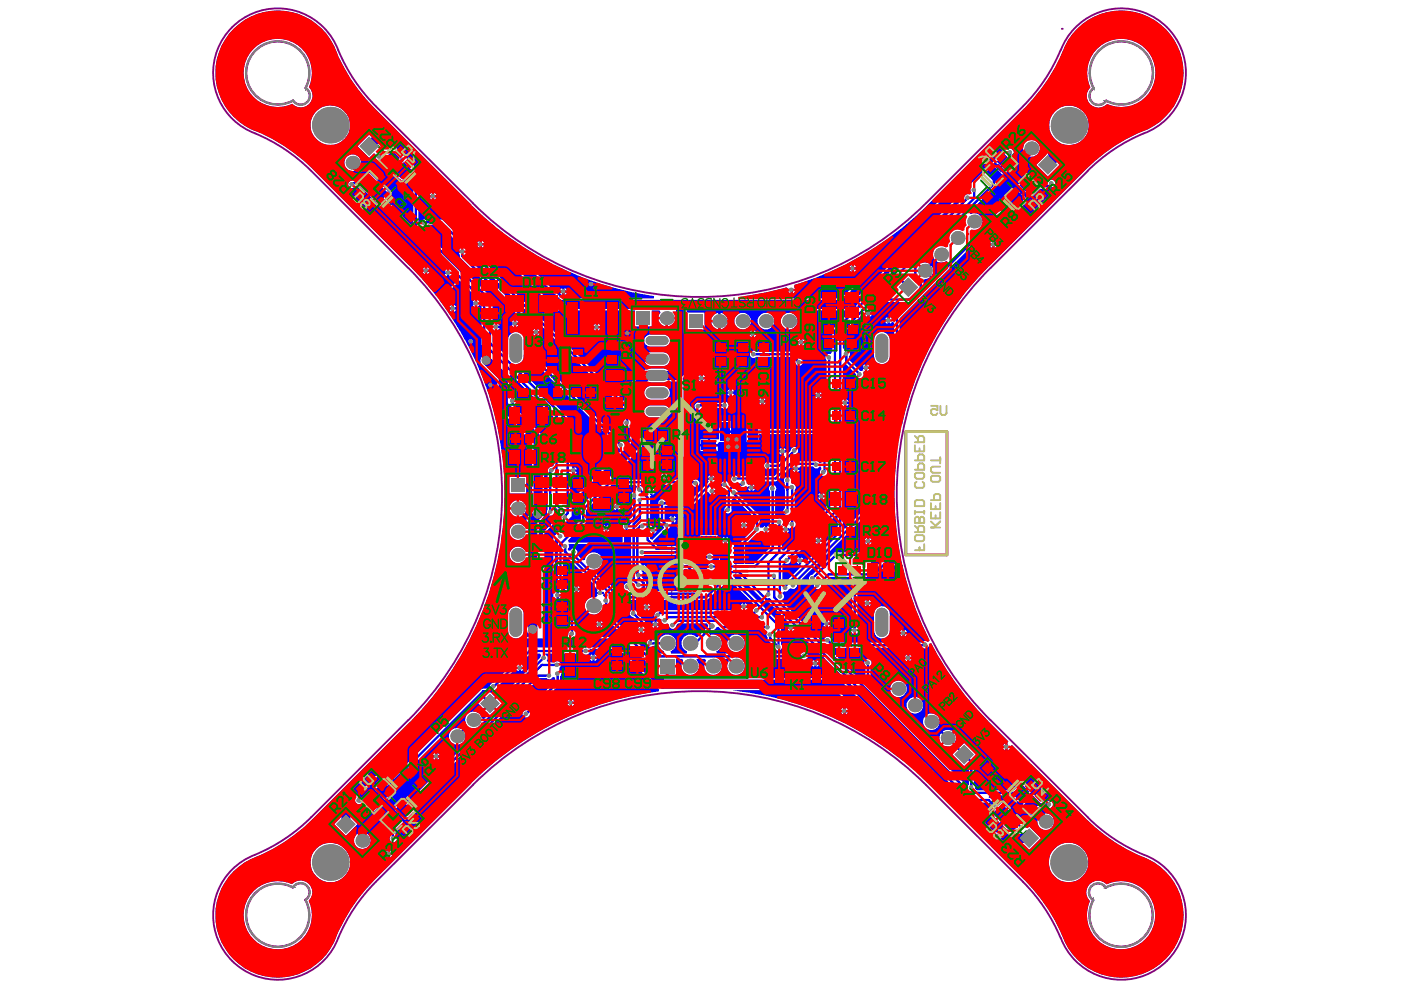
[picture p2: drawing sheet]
<svg xmlns="http://www.w3.org/2000/svg" width="297mm" height="210mm" viewBox="0 0 297 210" stroke-linecap="round" stroke-linejoin="round" font-family="sans-serif">
<path d="M54.2 10.7a6.7 6.7 0 0 1 8.7-.6 6.7 6.7 0 0 1 1.9 8.6v-.1a1.95 1.95 0 0 1 .4 3 1.95 1.95 0 0 1-3.1-.3 6.7 6.7 0 0 1-8.5-1.8 6.7 6.7 0 0 1 .6-8.8zM233 10.7a6.7 6.7 0 0 1 9-.4 6.7 6.7 0 0 1 1.3 8.9 6.7 6.7 0 0 1-8.8 2.2h.1a1.96 1.96 0 0 1-3.1 .3 1.96 1.96 0 0 1 .4-3 6.7 6.7 0 0 1 1.1-8zM54.2 189.3a6.6 6.6 0 0 1 7.9-1.2h-.1a1.95 1.95 0 0 1 3.1-.3 1.95 1.95 0 0 1-.3 3 6.7 6.7 0 0 1-2.1 8.8 6.7 6.7 0 0 1-8.9-1.3 6.7 6.7 0 0 1 .4-9zM231.4 187.8a1.94 1.94 0 0 1 3.1 .4h-.1a6.7 6.7 0 0 1 9.9 4.8 6.7 6.7 0 0 1-7.8 7.7 6.7 6.7 0 0 1-4.7-9.9v.1a2 2 0 0 1-.4-3.1z" fill="none" stroke="#808080" stroke-width=".21"/>
<g fill="#800080">
<circle cx="71.5" cy="28" r=".25"/>
<circle cx="225.1" cy="6.1" r=".2"/>
</g>
<path d="M192.1 91.5h8.7v26.2h-8.7z" fill="none" stroke="#800080" stroke-width=".59"/>
<path d="M224.9 10.6a36.8 36.8 0 0 1-8 11.9l-20.6 20.6a68 68 0 0 1-96 0l-20.6-20.6M224.9 10.6a13.7 13.7 0 0 1 22.5-4.8 13.7 13.7 0 0 1-4.8 22.5M79.7 22.5a38.3 38.3 0 0 1-8.6-13.2 13.7 13.7 0 0 0-22.4-3 13.7 13.7 0 0 0 5.4 22 37 37 0 0 1 11.9 7.9l20.5 20.6M230.6 36.2l-20.6 20.6M242.5 28.3a36.9 36.9 0 0 0-11.9 7.9M86.6 56.8a67.7 67.7 0 0 1-.1 95.9l-20.5 20.6a38.3 38.3 0 0 1-13.3 8.5 13.7 13.7 0 0 0-3 22.4 13.7 13.7 0 0 0 22-5.3 36.9 36.9 0 0 1 8-11.9M210 56.8a67.8 67.8 0 0 0 0 95.9M210 152.7l20.6 20.6M230.6 173.3a36.9 36.9 0 0 0 11.9 7.9M79.7 187l20.6-20.6a68 68 0 0 1 96 0l20.6 20.6a36.8 36.8 0 0 1 8 11.9M242.6 181.2a13.7 13.7 0 0 1 4.8 22.5 13.7 13.7 0 0 1-22.5-4.8" fill="none" stroke="#800080" stroke-width=".39"/>
<path d="M232.9 10.8a6.7 6.7 0 0 1 9.1-.6 6.7 6.7 0 0 1 1.3 9 6.7 6.7 0 0 1-8.8 2.1 1.92 1.92 0 0 1-2.9 .4 1.92 1.92 0 0 1 .3-3 6.7 6.7 0 0 1 1-7.9zM62.1 21.3a6.7 6.7 0 0 1-9.8-4.7 6.7 6.7 0 0 1 7.7-7.7 6.7 6.7 0 0 1 4.8 9.7 1.92 1.92 0 0 1 .3 3 1.92 1.92 0 0 1-2.9-.3M64.7 190.8a1.92 1.92 0 0 0 .4-3 1.92 1.92 0 0 0-3 .4 6.7 6.7 0 0 0-9.8 4.8 6.7 6.7 0 0 0 7.8 7.7 6.7 6.7 0 0 0 4.7-9.9M234.4 188.2a6.7 6.7 0 0 1 9.9 4.7 6.7 6.7 0 0 1-7.7 7.8 6.7 6.7 0 0 1-4.8-9.8 1.92 1.92 0 0 1-.4-3 1.92 1.92 0 0 1 3 .3" fill="none" stroke="#800080" stroke-width=".49"/>
<path d="M54.2 10.7a6.7 6.7 0 0 1 8.7-.6 6.7 6.7 0 0 1 1.9 8.6v-.1a1.95 1.95 0 0 1 .4 3 1.95 1.95 0 0 1-3.1-.3 6.7 6.7 0 0 1-8.5-1.8 6.7 6.7 0 0 1 .6-8.8zM233 10.7a6.7 6.7 0 0 1 9-.4 6.7 6.7 0 0 1 1.3 8.9 6.7 6.7 0 0 1-8.8 2.2h.1a1.96 1.96 0 0 1-3.1 .3 1.96 1.96 0 0 1 .4-3 6.7 6.7 0 0 1 1.1-8zM54.2 189.3a6.6 6.6 0 0 1 7.9-1.2h-.1a1.95 1.95 0 0 1 3.1-.3 1.95 1.95 0 0 1-.3 3 6.7 6.7 0 0 1-2.1 8.8 6.7 6.7 0 0 1-8.9-1.3 6.7 6.7 0 0 1 .4-9zM231.4 187.8a1.94 1.94 0 0 1 3.1 .4h-.1a6.7 6.7 0 0 1 9.9 4.8 6.7 6.7 0 0 1-7.8 7.7 6.7 6.7 0 0 1-4.7-9.9v.1a2 2 0 0 1-.4-3.1z" fill="none" stroke="#808080" stroke-width=".21"/>
<g fill="none" stroke="#008000" stroke-width=".39">
<path d="M75.2 35.9l1.4 1.4M76.6 35.9l-1.4 1.4M80 30.8l1.4 1.4M81.4 30.8l-1.4 1.4M88.2 37.6l-1.4 1.3M208 38.3l1.3 1.3M214.7 31.6l1.4 1.3M216.1 31.6l-1.4 1.3M219.5 36.6l1.3 1.4M220.8 36.6l-1.3 1.4M83.3 42.6l-1.3 1.4M212.8 43.3l1.3 1.4"/>
<path d="M106.6 63.3v2M174.8 69.5h1.9M174.8 60.1h1.9M175.7 68.6v1.9M179.7 69.5h2M179.7 60.1h2M180.7 68.6v1.9M181.8 120v1.9M191.2 120v1.9M180.8 120.9h1.9M76.2 171.5l1.4 1.3M77.6 171.5l-1.4 1.3"/>
<path d="M80.4 175.6l1.3 1.4M81.7 175.6l-1.3 1.4M82.9 164.7l1.4 1.4M87.1 168.9l1.4 1.4M210.8 169.5l-1.4 1.4M215 165.3l-1.4 1.4M216.2 176.2l1.4 1.4M217.6 176.2l-1.4 1.4M220.4 172l1.4 1.4M221.8 172l-1.4 1.4"/>
</g>
<g fill="none" stroke="#800080" stroke-width=".21">
<path d="M78.8 39.5l1.1 1.1M80.2 39.7l-1.2 1.2M80.2 38.4v.8M80.6 38.5v.8M83.3 35.2l1.2-1.1v1.1zM83.6 34.4l1.1 1.1M85 33.3v.8M85 34.7l-1.1 1.1M85.4 33.4v.9M211.1 35.4l1.1 1.1M211.7 34.9l1.1 1h-1.1zM212.5 35.1l-1.1 1.1"/>
<path d="M212.6 36.9h.8M212.8 36.5h.8M216.4 39.9l1.1 1.1h-1.1zM78.5 40.3l1.1-1.1v1.1zM215.9 40.4l1.1 1.2M217.3 40.2l-1.1 1.1M217.4 41.9h.8M217.5 41.6h.9M109.9 62.8v3M116.9 62.8v3M118.1 73.4h3.4v6h-3.4zM121.2 64.3h8.8v6.2h-8.8z"/>
<path d="M175 65.1l.7-.8 .8 .8zM175 64.3h1.5M175.7 63.9v1.6M176.9 64.7l.6 .6M177.1 64.3l.6 .6M179.9 65.1l.8-.8 .8 .8zM179.9 64.3h1.6M180.7 63.9v1.6M181.9 64.7l.5 .6M182.1 64.3l.5 .6M121.1 91.1h9v5h-9zM142.4 112.8h13.6v13.6h-13.6z"/>
<path d="M185.8 120.9h1.6M186.2 120.2l.8 .7-.8 .8zM186.6 122.1l-.6 .6M187 122.3l-.6 .6M187 120.2v1.5M78.7 167.9h.8M78.8 167.5h.8M79.5 168.4h1.1v1.1zM80 167.9l1.1 1.1M80.8 168.2l-1.1 1M82.8 172h.8M82.9 171.6h.9"/>
<path d="M83.6 172.6h1.2v1.1zM84.2 172l1.1 1.1M85 172.3l-1.1 1.1M212.2 174.2v.8M212.6 174.3v.8M212.9 172.9l1.1 1.1M213.2 173.2h1.1l-1.1 1.1zM213.7 172.6l-1.1 1.2M216.4 170v.8M216.8 170.1v.9M217.1 168.7l1.1 1.1M217.3 169h1.2l-1.2 1.1z"/>
<path d="M217.9 168.5l-1.1 1.1"/>
<circle cx="144.2" cy="114.6" r=".99"/>
</g>
<g fill="#00f">
<path d="M89.8 48a.69 .69 0 0 0 .9-.3h2.6l4.3 4.2 .1 .7-.4 .5h.7v.5h-.7l.2 .3v.6l2.2 2.3-.7 .6h-.5l-9-8.9z"/>
<path d="M120.6 115.3h11.6l.1-2.6 .4-.3-.1-.1v-.7h.5v.7l.3-.1 .4 .2v10.6l.1 .4 .7 .6-.2 .4-.5 .1a.83 .83 0 0 0-1-.9 .83 .83 0 0 0-.5 1.3l-.2 .4h-1.5l-2.1-2.1-.8-.1-2-2.1 .1-.2a1.85 1.85 0 0 0 1.8-1.8 1.85 1.85 0 0 0-1.6-1.9 1.85 1.85 0 0 0-2.1 1.6l-.5 .1-1.2-1.3a.79 .79 0 0 0-.3-1.1 .79 .79 0 0 0-1.1 .4l-.5-.1v-.3a.69 .69 0 0 0 .1-.9z"/>
<path d="M135.7 118.2l1-.5h7l1.1 1.1-.1 .5a.8 .8 0 0 0-.7 1.1 .8 .8 0 0 0 1.3 .2h.2l2 2 .3 .1h1.5l.4 .3v.5l-1.8 1.8h-10.7l-.3-.4 .1-.4v-1.1l-.9-1 .2-1.1-.2-.1v-1.4l-.4-.5zM136.6 119.8v.5h.5zM136.6 120.8v.4l.5-.4z"/>
<path d="M110.4 140.6l2.1-2h2l.2 .4-.2 .5-7.6 7.5h-1.5l-.5-.5 .5-.8 3.7-3.7h.5l.4 .4v-.8h.2v-.2h.8zM110.5 141.9v.5l.5-.5z"/>
<path d="M124.2 108.2l5.5-5.4h5l.4 .4-.3 .7-.3 .4a.79 .79 0 0 0-.8 .5 .79 .79 0 0 0 .2 .8v4.1l-1.1 1.1a.84 .84 0 0 0-.8 .8v3.4h-11.4l-.2-.4 3.8-3.8zM131.1 106.7v.5h.5zM130.3 106.9l-.2 .3h.5v-.5zM131.1 107.7v.5l.5-.4zM130.1 107.7l.5 .5v-.5zM128.8 111.3v.5h.5zM128 111.5l-.2 .3h.5v-.5zM128.8 112.3v.5l.5-.5zM127.8 112.3l.5 .5v-.5z"/>
<path d="M135.8 102.8h8.8v3.4h-3.6a.79 .79 0 0 0-1.2-.1 .79 .79 0 0 0 0 1.1l.1 3.4 .7 .8 .2 .5-2.5 2.6-.5-.2v-.7l.4-.5v-1.5l-.4-.4v-5.9l.3-.3h-.3v-.5h-.5v-.4l-.4 .2-.5-.5a.76 .76 0 0 0-.8-.8zM138.3 103.5v.5h.5zM137.5 103.7l-.2 .3h.5v-.5zM138.3 104.5v.5l.5-.5zM138.7 111.6v.5h.5zM138.7 112.6v.5l.5-.4z"/>
<path d="M108 79.7l.4-.2 9 9v10.1l-.4 .3a.96 .96 0 0 0-.9 1.2v8a.79 .79 0 0 0 .1 1.1 .79 .79 0 0 0 1.2-.2 .79 .79 0 0 0-.2-1.1v-.3l.4-.2 .6 .6a.85 .85 0 0 0 .8 .8l.2 .4-.1 .2v.6a1.11 1.11 0 0 1-1.2 .4l-.6 .3-2 2.1-.2 .7v1.5h-.9v-4.3a2.39 2.39 0 0 0 1.2-1.7l-.1-16.1-.3-.6-6.3-6.5h-.3v-.8a1.27 1.27 0 0 0-.4-1.3zM108.9 84.3v.5h.5zM108.9 85.3v.5l.5-.5z"/>
<path d="M106.6 50.4l.6-.6a69 69 0 0 0 31.5 13l-.1 .5h-19.5l-12.5-12.4zM119.7 61.1v.5h.5zM118.9 61.3l-.2 .3h.5v-.5zM119.7 62.1v.5l.5-.5zM118.7 62.1l.5 .5v-.5z"/>
<path d="M195.1 55.4l2.5-2.5 .4 .3a1.74 1.74 0 0 0 .5 2.1 1.74 1.74 0 0 0 2.2 0l.3 .4-3.2 3.1-.4-.3-.2 .3 .3 .3-1.3 1.4-.5-.2v-.9l1.4-.6-1.2-1.2 .2-.2-.2-.1 1.2-1.3a1.72 1.72 0 0 0-1.7-.2zM196.4 57.4l1.1 1.1a1.62 1.62 0 0 0 0-2.1z"/>
<path d="M117.6 114.2l.5-.1 .4 .4v.4l-.2 .5v9l.4 .6-.2 .5v.5h.5l.4-.3 1.3 1.4v6.7l-.2 .3v.5l-.4 .4h-2.5v-7.6l.4-.4v-1.5l-.4-.5zM118.5 126.5v.5l.5-.5z"/>
<path d="M119.4 118l.5-.2 5.7 5.8 1.1 1.6-.2 .3h1.5v.4l.5-.1 .4 .4-.2 .4h-.5l-.4-.3 .2-.3h-1.5l.2 .3-.3 .4a1.87 1.87 0 0 0-2.3 2.4 1.87 1.87 0 0 0 3.3 .4l.5 .1 .2 1.2 3.8 3.8-.2 .4h-9.2l-.5-.4v-.5l-.2-.3v-6.9l-.1-.4-2.3-2.4zM122.5 124.2v.5h.5zM121.7 124.4l-.2 .3h.5v-.5zM122.5 125.2v.5l.5-.5zM121.5 125.2l.5 .5v-.5zM127.3 131.6v.5h.5zM126.6 131.8l-.2 .3h.5v-.5zM127.3 132.6v.5l.5-.4zM126.4 132.6l.5 .5v-.5z"/>
<path d="M99 57.9l.9-.9 10.8 10.8v2.6l-.4 .3a1.63 1.63 0 0 0-1.7-.1 1.63 1.63 0 0 0-.9 1.5v3l-.5 .2-2.8-2.8v-1.8l.5-.6v-1.5l-.5-.7v-4.5zM109.5 67.9v.5h.4zM108.7 68.1l-.2 .3h.5v-.5zM105.4 68.6v.5h.5zM109.5 68.9v.5l.4-.5zM108.5 68.9l.5 .5v-.5zM105.4 69.6v.5l.5-.5z"/>
<path d="M102.1 54.9l2.2-2.3h.5l12.8 12.8 .6 .4h16.4v3.4h3.6v-3.4h1.6l.3 .5-.5 .9h1.7v.2h.3v1.8l1-.5 .4 .3v9.3l-5-.2-1.5 .4-2.7 2.7-.2 .7v3.8l-.4 .2zM126.8 68.6v.5h.5zM126 68.8l-.2 .3h.5v-.5zM139.6 67.7a1.74 1.74 0 0 0 1.5 1.5v-1.5zM126.8 69.6v.5l.5-.4zM125.8 69.6l.5 .5v-.5zM137 71.3a1.26 1.26 0 0 0-.3 1.4 1.26 1.26 0 0 0 1.1 .8h3a1.28 1.28 0 0 0 1.2-1.3 1.28 1.28 0 0 0-1.2-1.3h-3zM137 75.1a1.49 1.49 0 0 0-.3 1.6 1.49 1.49 0 0 0 1.3 .9h2.6a1.48 1.48 0 0 0 1.4-1.4 1.48 1.48 0 0 0-1.4-1.5h-2.6l-.7 .2z"/>
<path d="M165.9 119.6l.4-.2a.8 .8 0 0 0 .9 .1 .8 .8 0 0 0 .5-.7l4.8-4.9 .4 .3-.1 .2h.5v-.5l-.2 .1-.3-.4 4.4-4.3 .4 .2v2.9l-3 3-.4-.3 .1-.2h-.5v.5l.2-.1 .3 .4-3.4 3.4-.5-.2v.2h-.5v.5l-.2 .1 .2 .4-3.6 3.6-.4-.2zM173.8 113.9v.5h.5zM172.8 114.9l.5 .5v-.5zM169.9 118.1v.5h.5zM169.1 118.3l-.2 .3h.5v-.5zM168.9 119.1l.5 .5v-.5z"/>
<path d="M183.5 101.9l6.3-6.3 .4 .3a68.4 68.4 0 0 0 6.9 39.9l-.4 .3a.8 .8 0 0 0-1.1 .2h-18.8l-.5-.5a.79 .79 0 0 0-.8-.8 .79 .79 0 0 0-.8 .8l-.5 .1-8.5-8.5v-.2a.78 .78 0 0 0 .2-1.4l.4-.4a.74 .74 0 0 0 1-.5l.4-.2a.79 .79 0 0 0 .9 .1 .79 .79 0 0 0 .3-.9l14.5-14.4 .1-.4zM184.3 114v.5h.5zM183.5 114.2l-.2 .3h.5v-.5zM183.3 115l.5 .5v-.5zM171.7 122.1a.77 .77 0 0 0-.1 .9 .77 .77 0 0 0 .7 .4l.3 .4a.8 .8 0 0 0 .5 1.1 .8 .8 0 0 0 1-.8l1.8-1.8h4.3l.3 .5a.76 .76 0 0 0 .2 1.2v9.1a.79 .79 0 0 0 0 1.1 .79 .79 0 0 0 1.1 0 .79 .79 0 0 0 0-1.1l.1-9.7-.3-.6 .3-.5h3.6l2.5-2.4h1.9v-4.5h-4.6l-.5-.4h-.5v.5h-.2l.4 .3v1.3l-7.4 .1-4.8 4.6zM184.2 127.2v.4h.5zM183.4 127.3l-.2 .3h.5v-.4zM184.2 128.1v.5l.5-.4zM183.2 128.1l.5 .5v-.5zM175.5 131.5v.5h.5zM174.8 131.7l-.2 .3h.4v-.5zM175.5 132.5v.5l.5-.5zM174.6 132.5l.4 .5v-.5zM191.8 133.5v.5h.5zM191 133.7l-.2 .3h.5v-.5zM191.8 134.5v.5l.5-.5zM190.8 134.5l.5 .5v-.5zM185.8 129l-.5 1.2v3.5a1.68 1.68 0 0 0 1.7 1.7 1.68 1.68 0 0 0 1.7-1.7v-3.5a1.69 1.69 0 0 0-1.1-1.5 1.69 1.69 0 0 0-1.8 .3z"/>
<path d="M100.7 56.2l.6-.6 31.1 31.1v2.4a.99 .99 0 0 0 .3 1.5h.5l.4 .3v2.8l-.7 .7-.5-.1a.88 .88 0 0 0-.8-.7l-19.8-19.8v-6.3l-.1-.4zM113.9 69.7v.5h.5zM113.2 69.9l-.2 .3h.4v-.5zM113.9 70.7v.5l.5-.5zM113 70.7l.4 .5v-.5z"/>
<path d="M111 75.2l.5-.2 19.3 19.4a.88 .88 0 0 0 .7 .8l.2 .4-10.4 10.3-.4-.2v-4.6l.4-.6v-1.5l-.4-.5-.1-9.5-11.5-11.6 .1-.2a1.72 1.72 0 0 0 1.6-2zM121.8 99v.5h.5zM121.8 100v.5l.5-.4z"/>
<path d="M136.2 82.4l1.4-1.4 3 .1 .7-.2h2.2l.6-.2 .5 .2v20.8h-2.7l-.4-.4h-1.4l-.4 .4h-9.8l-.2-.4 6.1-6.1 .3-.6 .1-7h.4l.4 .5 .5 .4h3.3a1.28 1.28 0 0 0 1.2-1.3 1.28 1.28 0 0 0-1.2-1.3l-3.3 .1-.5 .3-.4 .6-.4-.1v-3.1h.5a1.41 1.41 0 0 0 1.3 1.1h2.6a1.48 1.48 0 0 0 1.4-1.5 1.48 1.48 0 0 0-1.4-1.5h-2.6a1.39 1.39 0 0 0-1.3 1.1l-.5-.1zM141 100.4v.5h.5zM140.3 100.6l-.2 .3h.5v-.5z"/>
<path d="M178.7 70.8l4.2-4.2 .5 .1 .5 .5v-1.5h.2v-.3l1.3-1.4h6.6l.2 .5-2.4 2.4-.2 .6-.5 .1-.4-.4v1.5l.4-.5 .5 .2v20.8h-5.1v4.5h5.1v.6l-7.1 7.2-.1 7.3-3.3 3.3-.4-.2v-25.4l.4-.3-.2-.1v-1.4l.2-.1-.4-.3v-7.1l.4-.2 2.4 2.4a.79 .79 0 0 0 .9 .8 .79 .79 0 0 0 .6-1.1l.1-.3 .3-.1v-.5h-.5l.2 .3-.8 .1-2.3-2.3v-.6a.8 .8 0 0 0 .1-1 .8 .8 0 0 0-1-.4l-.4-.6zM184.4 65.7v.5h.5zM184.4 66.7v.5l.5-.4zM187.9 67.4l-.2 .3h.5v-.5zM187.7 68.2l.5 .5v-.5zM185.8 70.9l-.5 1.2v3.5a1.68 1.68 0 0 0 1.7 1.6 1.68 1.68 0 0 0 1.7-1.6v-3.5a1.69 1.69 0 0 0-1.1-1.6 1.69 1.69 0 0 0-1.8 .4zM183.9 77.2v.5h.5zM183.1 77.4l-.2 .3h.5v-.5zM183.9 78.2v.5l.5-.4zM179.4 84.7v.5h.5zM179.4 85.7v.4l.5-.4z"/>
<path d="M129.3 127.2l.4-.2 .5 .2h19.5l.4-.1 2.6-2.6a.79 .79 0 0 0 .8-.8 .79 .79 0 0 0-.8-.8l.2-.2h1.5l5.6 5.6v.5l-.4 .6h-.5l-.6-.5h-1.5l-.6 .5h-16.4l-.4 .1a.83 .83 0 0 0-.9 .9 .83 .83 0 0 0 1.1 .7l.5 .3a.75 .75 0 0 0 .3 .8 .75 .75 0 0 0 .8 0l.4 .3a.79 .79 0 0 0 .8 .9 .79 .79 0 0 0 .8-.8l.4-.4h6l.4 .4-.1 .3-2.2 2.2h-.3a1.84 1.84 0 0 0-2.8 .3 1.84 1.84 0 0 0 .9 2.7l-.1 .5h-3.3l-.1-.5a1.85 1.85 0 0 0 .5-3.1 1.85 1.85 0 0 0-3 .8h-1.2v-2.3l.4-.3h-.2v-.5h-.5v-.2l-.5 .3-2.6-2.7a.78 .78 0 0 0-.8-.8 .78 .78 0 0 0-.8 .8 .78 .78 0 0 0 .8 .7l1.2 1.3 .2 .7-.5 .5h.8v.2h.2v.8l.8-.8 .4 .4v1.9a.79 .79 0 0 0-.1 1.1 .79 .79 0 0 0 1.1 0h1.3a1.7 1.7 0 0 0 1.1 1.2l-.1 .5h-3.2l-8.4-8.4v-2.4zM158 127.9v.5h.5zM157.2 128.1l-.2 .3h.5v-.5zM137.4 128v.5h.5zM136.6 128.2l-.2 .3h.5v-.5zM137.4 129v.5l.5-.5zM136.4 129l.5 .5v-.5zM139.2 131.7v.5h.5zM138.4 131.9l-.2 .3h.5v-.5zM139.2 132.7v.5l.5-.5zM135.2 133.8l.5 .5v-.5z"/>
<path d="M140.9 107.3l5.9-.1 3-2.9 .5 .1 .5 .5v-.7h.2v-.3h.7l-.4-.5 .1-.1h1.8l.5 .3 .3 .4v3.4a.79 .79 0 0 0-.4 1.1 .79 .79 0 0 0 1.1 .3 .79 .79 0 0 0 .3-1l.2-2.1 .5-.2 4.3 4.3v1.9l-.3 .5-3.1 3.2h-1.9l-.3-.4 .1-.2h-1.4l.1 .2-.3 .4h-.4l-.3-.3v-1.6h-3.7v2.5h3.6l.4 .4v1h1.2v.5h-1.2v1.7h-1.1a.78 .78 0 0 0-.9-.1 .78 .78 0 0 0-.4 .9l-.4 .4h-1.4l-1.6-1.7 .2-.5h3a.8 .8 0 0 0 1.2 .1 .8 .8 0 0 0 0-1.2 .8 .8 0 0 0-1.2 .1h-3.7l-1.6-1.7-.4-.1h-4.8l-1-1.1 2.6-2.6a.81 .81 0 0 0 1.1-.9l.4-.3-.1-.6h-.5l-.2 .2h-.5l-.3-.3zM151.2 104.4v.5l.5-.4zM142.9 109.3v.5h.5zM142.1 109.5l-.2 .3h.5v-.5zM142.9 110.3v.5l.5-.4zM158 110.6v.5h.5zM157.2 110.8l-.2 .3h.5v-.5zM158 111.6v.5l.5-.5zM157 111.6l.5 .5v-.5zM154.1 113.8v.5h.4zM153.3 114l-.2 .3h.5v-.5z"/>
<path d="M155.8 103.4l.2-.1h1.6l.5-.2 .4 .2 .1-.2h.5v-.5l-.3 .2-.5-.3 .1-.5h6.3l2.9-2.9 .4 .2 .1-.2h1.4l.1-.2h2.8a.76 .76 0 0 0 .7 .4 .76 .76 0 0 0 .7-.4l.3 .1 .1 .5a.78 .78 0 0 0-.3 1 .78 .78 0 0 0 1 .4l.3 .5v3.2l-.4 .2-.4-.3v1.5l.4-.3 .4 .2v1.9l-9 9-.4-.2v-3.5l.6-.1v-1.5l-.4-.1-.2-.1a.79 .79 0 0 0 0-1.1 .79 .79 0 0 0-1-.1l-.4-.3v-5.6a.8 .8 0 0 0 0-1.2 .8 .8 0 0 0-1.2 0 .8 .8 0 0 0 .1 1.2v7.1l-.6 .2v1.5l.6 .2v3l-3.5 3.4h-1.9v-4l2.6-2.6h.3l.5-.4h.4l.5 .4v-1.5l-.5 .4h-.4l-.2-.2v-2.1l-.2-.4-4.5-4.5a.73 .73 0 0 0-.5-1zM169 99.6v.5l.5-.4zM168.1 99.6l.4 .5v-.5zM159.6 102.6v.5h.5zM159.6 103.6v.5l.5-.4zM158.6 103.6l.5 .5v-.5zM173.6 104.7l-.2 .3h.5v-.5zM173.4 105.5l.5 .5v-.5zM166.4 101.3a.72 .72 0 0 0 0 1v5.5a.79 .79 0 0 0-.3 .9 .79 .79 0 0 0 .9 .5l.4 .3v1.1l-.5 .9v.5h.5v.2l.3-.3a.8 .8 0 0 0 .9-.3 .8 .8 0 0 0-.1-1v-6.7a.84 .84 0 0 0 .2-.9 .84 .84 0 0 0-.9-.5l-.1-.4a.79 .79 0 0 0-.3-.9 .79 .79 0 0 0-1 .1zM166.9 112.5v.5l.5-.5z"/>
<path d="M87.6 35.9h.5l15.6 15.7 .4 .8-2 2h-.5l-7.7-7.7-.4-.1h-3.3a.77 .77 0 0 0-1 .6h-.5v-8.5l-1.9-1.9zM92.1 40.9v.5h.5zM91.3 41.1l-.2 .3h.5v-.5zM92.1 41.8v.5l.5-.4zM91.1 41.8l.5 .5v-.5zM102.2 51.1v.4h.5zM101.4 51.2l-.2 .3h.5v-.4zM102.2 52v.5l.5-.4zM101.2 52l.5 .5v-.5z"/>
<path d="M93.4 63.3h.3l3.8-3.8 3.5 3.6-.1 .5h.3v1.5l.4-.4 .5 .1v8.2l.2 .3 1.3 1.4-.2 .5a1.32 1.32 0 0 0-1.5 .8 1.32 1.32 0 0 0 .7 1.6l2.9 2.9v5.6l.1 .4 7.2 7.2v14.8a2.73 2.73 0 0 0-1.1 3l-.5 .2a1.77 1.77 0 0 0-2.6-.3 1.77 1.77 0 0 0 0 2.6 1.77 1.77 0 0 0 2.6-.2l.5 .1v1.1h-5.2l-.3-.4a67.9 67.9 0 0 0-13-50.9zM100.4 63.8l-.2 .3h.5v-.5zM100.2 64.6l.5 .5v-.5zM96.2 64.6v.5h.5zM95.5 64.8l-.2 .3h.5v-.5zM96.2 65.6v.5l.5-.4zM95.3 65.6l.5 .5v-.5zM108 101.1v3.6h3.6v-3.6zM108 107.8a1.8 1.8 0 0 0 3.6 0 1.8 1.8 0 0 0-3.6 0z"/>
<path d="M106.5 115.3h5.2v1.2l-.5 .1a1.77 1.77 0 0 0-2.6-.3 1.77 1.77 0 0 0 0 2.7 1.77 1.77 0 0 0 2.6-.3l.5 .1v14.7l.2 .6 .4 .4-.2 .5h-1.1l-.2-.4 .2-.9v-3.5a1.65 1.65 0 0 0-1.6-1.7 1.65 1.65 0 0 0-1.7 1.7v3.5l.3 .9-.2 .4-1.6 .1-.5 .3-33.5 33.4-.1 .7v4.1l-1.2 1.1 2.4 2.5 2.5-2.5-1.2-1.1v-3.5l.4-.3 .4 .2a.83 .83 0 0 0 1 .5h1.2l1.7 1.6 2-2-2.4-2.4-1.7 1.6h-.5l-.4-.3-.2-.5 31-30.9h4.2l.2 .4-6.8 6.8a.84 .84 0 0 0-.9 .8l-.3 .4h-1l-.4 .2-20 19.9-.8-.8-2 2 2.4 2.4 2-2-.8-.8 19.6-19.6 .5 .1v.2l-.2 .1 1.3 1.3-.2 .2 .2 .2-1.3 1.2 .6 .6v.5l-.8 .8-.5-.2a1.75 1.75 0 0 0-2.4-1.3 1.75 1.75 0 0 0-.7 2.6l-.2 .5a.89 .89 0 0 0-1.1 .5 1.76 1.76 0 0 0-2.5 1.2 1.76 1.76 0 0 0 2 2.1 1.76 1.76 0 0 0 1.3-2.6l.1-.1h2.2l.1 .5-14.6 14.6-.8-.9-2.1 2.1 2.5 2.4 2-2-.8-.8 27.3-27.3h1.5a.77 .77 0 0 0 1.3-.3l.5 .1v.9l-6.1 6.1a.78 .78 0 0 0-.8 .8 .78 .78 0 0 0 .8 .7 .78 .78 0 0 0 .8-.7l6.2-6.3 .2-.4v-1.3a.92 .92 0 0 0-.2-1.4v-.4a.78 .78 0 0 0 .1-1.2 .78 .78 0 0 0-1.2 0h-1.3l-.3-.4a.77 .77 0 0 0 .1-.8 .77 .77 0 0 0-.7-.5l.1-.1h8.2a.8 .8 0 0 0 1.1 .1 .8 .8 0 0 0 .3-1l.1-.1h6l8.7 8.6-.1 .3a70 70 0 0 0-39.8 19.5l-20.6 20.6a38.2 38.2 0 0 0-8.5 13.2 13.2 13.2 0 0 1-21.7 3.2 13.2 13.2 0 0 1 5.2-21.3 36.5 36.5 0 0 0 12-8.1l20.6-20.5a68.4 68.4 0 0 0 19-36.5zM126.1 138.7v.5h.5zM125.3 138.9l-.2 .3h.5v-.5zM126.1 139.7v.5l.5-.4zM125.1 139.7l.5 .5v-.5zM121.3 148.3v.5h.5zM120.5 148.5l-.2 .3h.5v-.5zM121.3 149.3v.4l.5-.4zM120.3 149.3l.5 .4v-.4zM102.5 148.1l-1.1 1.1 1.1 1 1-1zM92.7 159.6v.5h.5zM92 159.8l-.2 .3h.5v-.5zM92.7 160.6v.5l.5-.4zM91.8 160.6l.5 .5v-.5zM83 171.8l-1.9 2.1 1.6 1.6v1.9a.78 .78 0 0 0 .3 1.1 .78 .78 0 0 0 1.1-.3 .78 .78 0 0 0-.3-1v-1.3l1.7-1.6zM75.1 178.2a1.77 1.77 0 0 0 3.5 0 1.77 1.77 0 0 0-3.5 0zM82.7 180.3v.5h.5zM81.9 180.5l-.2 .3h.5v-.5zM82.7 181.3v.5l.5-.5zM81.7 181.3l.5 .5v-.5zM65.8 182.9a4.2 4.2 0 0 0 8.4 0 4.2 4.2 0 0 0-8.4 0zM53.8 188.9a7.3 7.3 0 0 0 3.9 12.3 7.3 7.3 0 0 0 7.8-10.3 2.51 2.51 0 0 0 0-3.5 2.51 2.51 0 0 0-3.6 0 7.3 7.3 0 0 0-8.1 1.5z"/>
<path d="M49.5 6.1a13.3 13.3 0 0 1 22.3 5.9 37.1 37.1 0 0 0 7.5 10.9l20.6 20.5a50.8 50.8 0 0 0 6.7 5.9l.1 .5-.4 .3-.7-.3-21.4-21.3-.7-.2h-3.8l-.7 .2-.4 .4-.3-.3-2.5 2.4 2.5 2.5 1-1a.86 .86 0 0 1 .3 1l.4 .4 1.1 .4 1.6 1.7 2.5-2.5 .2 .3 .1 .2-2.4 2.4 2.1 2 .8-.8 1.6 1.6v8.3l-.4 .2-5.5-5.6 1-1.1-1.9-2-2.5 2.5 2 1.9 .6-.5 13.8 13.8-.1 .5-.3 .4h.7v.2h.3v.8l.4-.4h.4l1.1 1.1-3.7 3.7h-.3l-.7-.3-3.1-3.7-2.5-2.6-20.6-20.5a36.5 36.5 0 0 0-13.2-8.5 13.2 13.2 0 0 1-3.6-21.3zM53.8 10.3a7.3 7.3 0 0 0-.8 9.4 7.3 7.3 0 0 0 9 2.4 2.51 2.51 0 0 0 3.6-.1 2.51 2.51 0 0 0-.1-3.5 7.2 7.2 0 0 0-2.5-9 7.2 7.2 0 0 0-9.2 .8zM65.8 26.6a4.2 4.2 0 0 0 8.4 0 4.2 4.2 0 0 0-8.4 0zM73 34.5a1.77 1.77 0 0 0 3.5 0 1.77 1.77 0 0 0-3.5 0zM74.1 38.5a.78 .78 0 0 0 .1 1.2 .78 .78 0 0 0 1.2-.3h.8l1.7 1.7 2.5-2.5-2-2-1.7 1.7h-1.8zM90.6 56.7v.5h.5zM89.8 56.9l-.2 .3h.5v-.5zM90.6 57.6v.5l.5-.4zM89.6 57.6l.5 .5v-.5zM94.3 58.1l.5 .5v-.5z"/>
<path d="M155.4 146.3h21.7l14.8 14.8-.4 .3a69.2 69.2 0 0 0-36.1-15.1zM179.3 150v.5h.5zM178.5 150.2l-.2 .3h.5v-.5zM179.3 151v.5l.5-.4zM178.3 151l.5 .5v-.5z"/>
<path d="M137.5 139.7h2.2v1.3h3.6v-1.3h1.3l.2 .4a1.86 1.86 0 0 0 .4 2.6 1.86 1.86 0 0 0 2.5-.2 1.86 1.86 0 0 0-.1-2.6l.1-.2h1.8l.2 .4a1.86 1.86 0 0 0 .4 2.6 1.86 1.86 0 0 0 2.5-.2 1.86 1.86 0 0 0-.1-2.6l.1-.2h1.8l.1 .4a1.86 1.86 0 0 0 .4 2.6 1.86 1.86 0 0 0 2.6-.2 1.86 1.86 0 0 0-.1-2.6l.1-.2h12.6a.79 .79 0 0 0 1.1-.2 .79 .79 0 0 0-.2-1.1 .79 .79 0 0 0-1.1 .2h-13.1l-.1-.5a1.83 1.83 0 0 0 .8-2.8 1.83 1.83 0 0 0-2.9 0 1.83 1.83 0 0 0 .8 2.8l-.1 .5h-3.3l-.1-.5a1.84 1.84 0 0 0 1-2.4 1.84 1.84 0 0 0-2.3-1.1l-.3-.4 .6-.6a.82 .82 0 0 0 .9-.6l.5-.1 .5 .5 .4 .1h9l.5 .5a.77 .77 0 0 0 0 1.2l.2 .6 1.4 1.3a.8 .8 0 0 0 1.1 .8 .8 .8 0 0 0 .2-1.3v-4l-.2-.4-9.9-9.9 .2-.5h.8l5.6 5.7 .8 .1 4.4 4.4-.1 .5-.2 .4h.7v.2h.3v.7l.3-.2 .5-.1 36.6 36.5 .3 .2h3.6l1.5 1.4-.8 .9 2 2 2.5-2.4-2-2-.9 .8-1.6-1.7-.4-.1 .3-.5h4.6l1.7 1.7 2.5-2.4-2.1-2-1.6 1.7h-7.9a.69 .69 0 0 1-.4-.9l-.2-.3v-4.9l-.5-.7 .9-.8-2.5-2.5-.8 .9a.8 .8 0 0 0-1-.4l-.2-.5a1.72 1.72 0 0 0 0-2l-1.3 1.2-.2-.2-.1 .2-1.3-1.2a1.63 1.63 0 0 0 0 2l-.1 .2-.5 .1-14.3-14.3v-2.4a.8 .8 0 0 0 0-1.1 .8 .8 0 0 0-1.2 0 .8 .8 0 0 0 .1 1.1v2.6l.1 .4 14.8 14.8 .4 .1h3.5l.1 .5-.4 .5 2.4 2.4 .6-.4 .4 .1v4.4h-.5l-29-28.9 .3-.4 19.5 .1a.75 .75 0 0 0 .9 .1 .75 .75 0 0 0 .3-.8l.5-.2a66.6 66.6 0 0 0 12.3 16.7l4.1 4.1-.3 .4 .1 .5 .6 .1 .4-.2 15.6 15.6a37.7 37.7 0 0 0 13.3 8.6 13.2 13.2 0 0 1 3.1 21.7 13.2 13.2 0 0 1-21.3-5.2 36.5 36.5 0 0 0-8.1-12.1l-7.1-7.2 .2-.4h6.7l1.2 1.2 2.5-2.5-2.5-2.5-.3 .4-.5-.2-.5-.7v-.2l-2-2.1-2.5 2.5 1.1 1.1-.2 .5h-2.4l-32.6-32.5-.6-.2h-36.7l-.3-.4 .2-.4h.3v-1.5h-1.5v.3l-.5 .2-1.9-1.8zM167 133.4l.5 .4v-.4zM192.8 138.8v.5h.5zM192 139l-.2 .3h.5v-.5zM192.8 139.8v.4l.5-.4zM191.8 139.8l.5 .4v-.4zM173.1 139.9v.5h.5zM172.3 140.1l-.2 .3h.5v-.5zM173.1 140.9v.5l.5-.4zM172.1 140.9l.5 .5v-.5zM141.7 141.5v1.5h1.6v-1.5zM188.7 146a1.77 1.77 0 0 0 3.5 0 1.77 1.77 0 0 0-3.5 0zM192.2 149.5a1.77 1.77 0 0 0 3.5 0 1.77 1.77 0 0 0-3.5 0zM195.7 153a1.75 1.75 0 0 0 3.5 0 1.75 1.75 0 0 0-3.5 0zM199.9 155.1l1 1 1.1-1a1.62 1.62 0 0 0-2.1 0zM212.8 157.8l-.1 .3h.4v-.5zM213.6 158.6v.5l.5-.4zM212.7 158.6l.4 .5v-.5zM216.6 170.7l2 2 1.7-1.6h1.6a.8 .8 0 0 0 1.1 0 .8 .8 0 0 0 .1-1.1 .8 .8 0 0 0-1.1-.1h-1.3l-1.6-1.6zM220 174.2a1.77 1.77 0 0 0 3.5 0 1.77 1.77 0 0 0-3.5 0zM222.4 182.9a4.2 4.2 0 0 0 8.3 0 4.2 4.2 0 0 0-8.3 0zM231 187.4a2.5 2.5 0 0 0 .1 3.6 7.3 7.3 0 0 0 5.7 10.2 7.3 7.3 0 0 0 8.1-8.3 7.3 7.3 0 0 0-10.3-5.5 2.5 2.5 0 0 0-3.6 0z"/>
<path d="M145.6 65.8h33.6l.6-.4 25.6-25.5 .4 .3v.9l-.2 .2a.76 .76 0 0 0-1.2 .6l-27.8 27.8-.1 .4v4.4l-.4 .6a.8 .8 0 0 0-1 .3 .8 .8 0 0 0 .1 1v16.1l-.4 .2-1.6-1.6-.4-.2h-12v-1.7h-2.5v4.5h2.5v-1.6h11.7l1.8 1.6v4.4l-.5 .1a.75 .75 0 0 0-1-.4h-5.2l-.1-.5 .9-1a.78 .78 0 0 0 .8-.7 .78 .78 0 0 0-.8-.8 .78 .78 0 0 0-.7 .7l-.6 .6-.4-.3-.5 .1-.1 .6 .2 .4-1.3 1.3h-1.6a.8 .8 0 0 0-1.2 0 .8 .8 0 0 0 0 1.1 .8 .8 0 0 0 1.2 0h1.8l.1 .5-1.1 1.1h-8a.78 .78 0 0 0-1 .2 .78 .78 0 0 0 0 1l-.3 .5-.5-.1a.81 .81 0 0 0-1.3-.3h-.9l-.7-.4h-1.4l.2 .2-.2 .4-3.8 3.8h-1.4v-3.4h1.9a.78 .78 0 0 0 1 .4 .78 .78 0 0 0 .4-1 .78 .78 0 0 0-.9-.5h-2.4v-20.9l-.2-.6 .7-.7 .2-.7v-8.9h3.8v-3.6h-3.6l-.2-.2zM152.8 66.4v1.4h1.5a1.74 1.74 0 0 0-1.5-1.4zM151.3 66.9l-.3 .3-.2 .6h1.5v-1.4l-.7 .2zM152.8 68.3v1.5a1.74 1.74 0 0 0 1.5-1.5zM150.8 68.3a1.74 1.74 0 0 0 1.5 1.5v-1.5zM165.5 68.1a1.8 1.8 0 0 0 3.6 0 1.8 1.8 0 0 0-3.6 0zM160.6 68.1a1.8 1.8 0 0 0 3.6 0 1.8 1.8 0 0 0-3.6 0zM155.7 68.1a1.77 1.77 0 0 0 3.5 0 1.77 1.77 0 0 0-3.5 0zM159.9 70.1v.4h.5zM159.1 70.2l-.2 .3h.5v-.4zM159.9 71v.5l.5-.4zM158.9 71l.5 .5v-.5zM170.1 71.8v.5h.5zM169.3 72l-.2 .3h.5v-.5zM170.1 72.8v.5l.5-.4zM169.1 72.8l.5 .5v-.5zM159.2 74.6a.78 .78 0 0 0 .1 1.1 .78 .78 0 0 0 1.1 0h7.1l1.1 1.1a.78 .78 0 0 0 .9 .8 .78 .78 0 0 0 .7-.9 .78 .78 0 0 0-.8-.7l-1.3-1.3-.4-.1h-7.4a.72 .72 0 0 0-1.1 0zM149 79.5v.4h.5zM148.2 79.6l-.2 .3h.5v-.4zM149 80.4v.5l.5-.4zM148 80.4l.5 .5v-.5zM155.2 82.5v.5h.5zM154.4 82.7l-.2 .3h.5v-.5zM173.8 83.1v.5h.5zM173 83.3l-.2 .3h.5v-.5zM155.2 83.5v.5l.5-.5zM154.2 83.5l.5 .5v-.5zM173.8 84.1v.5l.5-.5zM172.8 84.1l.5 .5v-.5zM161.9 84.4v.5h.5zM161.1 84.6l-.2 .3h.5v-.5zM147.5 85.6a.77 .77 0 0 0 .1 1.2 .77 .77 0 0 0 1.1-.3h4.4a.8 .8 0 0 0 1.2 0 .8 .8 0 0 0 0-1.1 .8 .8 0 0 0-1.2 0h-5.1zM161.9 85.4v.5l.5-.5zM160.9 85.4l.5 .5v-.5zM154 89.2v2.1h1v-2.1zM152.5 89.2v2.1h1v-2.1zM156.5 92.4v.5h.5zM150.6 93.1v1.1h1.6l.3-.5h1v-1.9h-1v1.3zM148.5 93.1v1.1h1.6v-1.1zM166.2 95v.5h.5zM165.4 95.2l-.2 .3h.5v-.5zM156.6 95v.5l.5-.4zM154 91.8v1.9h-.2l.1 .5-.2 .3h.7v.3h.3v.7l.4-.3h.5l.5 .3v-.7h.2v-.3h.8l-.5-.5 .4-.6h-.8v-.2h-.2v-.8l-.5 .4h-.5v-1zM153.7 95l.5 .5v-.5zM150.6 94.7v.9h1.6v-.9zM148.5 94.7v.9h1.6v-.9zM165.2 95.9l.5 .5v-.5zM151 100.8v.5h.5zM150.3 101l-.2 .3h.5v-.5z"/>
<path d="M157.9 62.8a64 64 0 0 0 8.9-1.9l.3 .3h1.5l-.2-.3v-.5a68.2 68.2 0 0 0 28.3-17l20.5-20.5a37.6 37.6 0 0 0 8.6-13.2 13.2 13.2 0 0 1 21.7-3.2 13.2 13.2 0 0 1-5.2 21.3 36.5 36.5 0 0 0-12.1 8.1l-20.5 20.5a68.2 68.2 0 0 0-18.5 33.8h-.5v-22.7l24-23.9h.5l.5 .5 2-2-2.4-2.4-2 2 .6 .6v.5l-5.6 5.6-.4-.4a1.74 1.74 0 0 0 0-2.1 1.74 1.74 0 0 0-2.1-.5l-.3-.4 5.6-5.6 .2-.7 1.6-1.6-2.3-2.4 .4-.4 2.3 2.4 2.1-2-.9-.8 .2-.5v-.6a.77 .77 0 0 0 .2-.8 .77 .77 0 0 0-.7-.5l-.1-.3 1.2-1.2h1.7a1.65 1.65 0 0 1-.1 1.5 1.77 1.77 0 0 0 1.6 1.7 1.77 1.77 0 0 0 1.9-1.4l.5-.2 1 1.1-2.2 2.3 2.5 2.4 2.4-2.4-.3-.4 .2-.7v-1.8l-.1-.4-.3-.4-3.4-3.4-.6-.4h-5.4l-.6 .2-35.7 35.6h-20.5zM232.6 10.3a7.4 7.4 0 0 0-1.5 8.3 2.51 2.51 0 0 0 .1 3.5 2.51 2.51 0 0 0 3.5 0 7.2 7.2 0 0 0 10.2-7.9 7.2 7.2 0 0 0-12.3-3.9zM222.4 26.6a4.2 4.2 0 0 0 8.4 0 4.2 4.2 0 0 0-8.4 0zM217.7 37.3l-2 2 2.4 2.4 1.7-1.6h2.6l.6-.4a.78 .78 0 0 0 .7-.8 .78 .78 0 0 0-.8-.8 .78 .78 0 0 0-.7 .8h-2.8zM210.9 51.1v.5h.5zM210.1 51.3l-.2 .3h.5v-.5zM210.9 52.1v.5l.5-.5zM209.9 52.1l.5 .5v-.5zM181.1 56.2v.5h.5zM180.3 56.4l-.2 .3h.5v-.5zM181.1 57.2v.4l.5-.4zM180.1 57.2l.5 .4v-.4zM168.1 61.7v.5l.5-.4zM167.1 61.7l.5 .5v-.5z"/>
</g>
<path d="M54.2 10.7a6.7 6.7 0 0 1 8.7-.6 6.7 6.7 0 0 1 1.9 8.6v-.1a1.95 1.95 0 0 1 .4 3 1.95 1.95 0 0 1-3.1-.3 6.7 6.7 0 0 1-8.5-1.8 6.7 6.7 0 0 1 .6-8.8zM233 10.7a6.7 6.7 0 0 1 9-.4 6.7 6.7 0 0 1 1.3 8.9 6.7 6.7 0 0 1-8.8 2.2h.1a1.96 1.96 0 0 1-3.1 .3 1.96 1.96 0 0 1 .4-3 6.7 6.7 0 0 1 1.1-8zM54.2 189.3a6.6 6.6 0 0 1 7.9-1.2h-.1a1.95 1.95 0 0 1 3.1-.3 1.95 1.95 0 0 1-.3 3 6.7 6.7 0 0 1-2.1 8.8 6.7 6.7 0 0 1-8.9-1.3 6.7 6.7 0 0 1 .4-9zM231.4 187.8a1.94 1.94 0 0 1 3.1 .4h-.1a6.7 6.7 0 0 1 9.9 4.8 6.7 6.7 0 0 1-7.8 7.7 6.7 6.7 0 0 1-4.7-9.9v.1a2 2 0 0 1-.4-3.1z" fill="none" stroke="#808080" stroke-width=".21"/>
<path d="M80.3 33.2l.6 .6M80.5 41.2v.6M115.3 139.5h.1M98.4 154.6h2.8M102.5 146.5h1.6l1 1.1M104.6 145.6h.1M114.1 143.2h2.4M76.1 169.7l.1 .2M83.3 177.7l.1 .1" fill="none" stroke="#00f" stroke-width=".49"/>
<path d="M103.1 76.4v.1M116.4 135.8l-.5 .5" fill="none" stroke="#00f" stroke-width="1.9"/>
<circle cx="116.4" cy="136.3" r=".96" fill="#00f"/>
<g fill="none" stroke="#00f" stroke-width=".49">
<path d="M159.8 75.1v.1M116.9 99.7l-.2 .4M133 86.5l-.1 3.1M150.3 94.4h.5M116.7 108.4v.1M118 107l1 1M119.9 115.8v1.2M120.3 108.8l-.5 .6M132.8 111.6l-.1-.1-.1 .1M136.2 111.5h-.4l-.7 .7M140.4 106.6v.1M147.3 102.2l.2 .2"/>
<path d="M154.5 108l-.1 .1M155.6 104.5v.2M155.8 102.7l-1.3 1.3M155.9 101.5l-.1 .1M166.7 112.2h-.1M127.2 124.4h.7M127.6 123.6h.6M128.5 127.3v.1M134.3 123l1.1 1M135.4 122v.6l1.1 1v.9l-.6 .6M137.9 133.7v2.7M140 129.9l-.5 .5"/>
<path d="M143.6 131.6l-1 1M146.3 136.4h1.1M150.5 123.5h.2M150.9 120.1v.1M162.5 127.1h.6M162.7 133h.1M163.3 134.6v.8M165.3 126.4l.1 .1M166.5 124.2v.4M168.2 123.9v.2M118.2 142.9v1.8"/>
</g>
<path d="M139.3 79.6h.1" fill="none" stroke="#00f" stroke-width="1.9"/>
<circle cx="166.6" cy="112.2" r=".25" fill="#00f"/>
<g fill="none" stroke="#00f" stroke-width=".49">
<path d="M78.2 38.8h-3.3l-.3 .3M80.9 33.8h2.1M85.4 36.1l2.8 2.8v9l15.7 15.7v9.2l16.4 16.4v19.6M210.7 36.9v2.1l-16.6 16.6v2.8l1.1 1.2v1.5l-2.4 2.4h-7.6l-7 7v42.1l-11.7 11.6M214.2 32.3v1.1l-1.1 1.1M223 38.9l-.6 .6h-4.5M80.5 41.8l22.2 22.1v9.1l15.3 15.3v18.7M90 47.3l.2-.2h3.3l39.5 39.4M98 53.4v.9l13.3 13.2v6.5l20.3 20.4M205.2 41.9l-28.2 28.2v38.5l-10.1 10.2M206.5 40.3v1.7l-15.6 15.7v1.5l1.7 1.7M215.5 41.9l-25.3 25.3v27.3l-7.2 7.2v7.4l-14.8 14.8"/>
<path d="M140.4 67.4h.9M159.8 75.1h7.9l1.7 1.7M175.8 75.8v32.3l-10.5 10.4v7.9M179.4 75.1v1.4l2.9 2.9M132.9 89.6v.5M153.7 85.9h-5.5l-.2 .2M159.5 91.5h13.3l2 2v6.4l-.2 .2M168.4 95.5l-3.2 3.2h-2.4M173.1 98.6l-.2-.2h-5.3l-3.1 3.1h-8.6M179.2 85.4h.1M116.7 100.1v8.3M119.8 109.4v.3"/>
<path d="M119.9 117l7.3 7.4M121.6 117.1v.6l6 5.9M134.5 105v4.9l-1.7 1.7M135.1 112.2v9.5l.3 .3M135.6 103.8l1.7 1.7v9l1.9 1.8h5l1.8 1.8h4.5M135.7 106.1v3.7l-1.4 1.4v11.8M136.2 117.1h7.7l4.2 4.2h8.6l5.8 5.8M147.3 102.2h-17.9l-5.8 5.8v2.6l-4.8 4.8v9l2.5 2.5v7.5M153.7 102.8h-3.2l-3.9 3.9h-6.2v3.7l1 1M153.8 114.5l-.1 3.2M154.5 104v4M155.6 104.7l4.9 4.9v2.6l-3.9 3.9v1.6"/>
<path d="M157.6 102.5l-.3 .2h-1.5M163.8 103.6v12.8l-3.7 3.7h-9.2M165.2 110.7v6.3l-2.3 2.3v6.8M167 101.8l-.1 6.6M168 103.3v7.9M185.7 117.7h-8.4l-5 4.9M188.7 117.7v.7l-3.4 3.4h-9.6l-2.4 2.3M115.3 139.5l-8.1 8.1h-2.1M124.2 138h-11.9l-7.6 7.6M128.5 127.4v3l8.8 8.8 33.2-.1M133 124.4l.7 .7h2.2M134.3 130.1l3.6 3.6"/>
<path d="M137.9 136.4h3.6M143.6 131.6h8.2l1.4 1.4h9.5M144.7 120.1h1l2.1 2.1h6.8l10.4 10.4v4.5l-1.7-1.7M150.5 123.5l-2.4 2.4h-17.6l-2.3-2.3M151 132.8l-3.6 3.6M152.7 123.7l-3 3h-19.5l-2.3-2.3M160.4 129.5l-.4 .4h-20M161.4 130.8h-19.7l-.7 .7M163.1 127.1l42.6 42.5h3.9l2.7 2.7M164.2 122.1v4.6l41.4 41.4h10.8M175.5 135.8l1 1 19.7-.1M181.1 123.4l.1 .1v10.1"/>
<path d="M98.4 154.6l-1.5 1.5M102.5 146.5l-21 21M114.1 143.2l-28.4 28.4M118.1 141h-3.2l-13.7 13.6M118.2 144.7l-6.6 6.7M184 140.5v3.2l14.8 14.8h4.1l3 3v5.5M76.2 169.9h2.9M83.3 174.1v3.6M214.7 174.7h1.1l.8 .8M218.8 170.5l3.7 .1"/>
</g>
<path d="M78.3 31l1.4-1.4h3.8l35 34.9h60.4l35.8-35.7h5.1l3.4 3.3v1.8l-1 1.1M103.1 76.4l3.6 3.5v6l7.4 7.3v15.8l-1.1 1.2v23.3M144.8 64.5l-.5 .6v13.7l-.8 .8h-6.3l-2.3 2.3v12.3l-12.7 12.7v3l-1.8 1.7h-2.2l-1.8 1.9v22.3M115.9 136.3h-9.4l-33.2 33.2v5.2M116.4 136.3h15.2l8.9 8.8h37.2l32.7 32.7 7.8-.1" fill="none" stroke="#00f" stroke-width="1.9"/>
<g fill="#808080">
<circle cx="137.8" cy="136.3" r=".47"/>
<circle cx="125.7" cy="139.4" r=".47"/>
<circle cx="124.2" cy="138" r=".47"/>
<circle cx="104" cy="81.6" r=".47"/>
<circle cx="183.6" cy="78" r=".47"/>
<circle cx="188.3" cy="67.9" r=".47"/>
<circle cx="183.9" cy="127.9" r=".47"/>
<circle cx="157.7" cy="111.3" r=".47"/>
<circle cx="150.9" cy="104.1" r=".47"/>
<circle cx="150.7" cy="101.5" r=".47"/>
<circle cx="173.4" cy="83.8" r=".47"/>
<circle cx="167.8" cy="61.5" r=".47"/>
<circle cx="180.7" cy="56.9" r=".47"/>
<circle cx="135.9" cy="133.5" r=".47"/>
<circle cx="138.9" cy="132.4" r=".47"/>
<circle cx="91.7" cy="41.6" r=".47"/>
<circle cx="101.8" cy="51.8" r=".47"/>
<circle cx="110.2" cy="141.6" r=".47"/>
<circle cx="173.5" cy="114.6" r=".47"/>
<circle cx="168.7" cy="99.4" r=".47"/>
<circle cx="148.7" cy="80.2" r=".47"/>
<circle cx="127" cy="132.3" r=".47"/>
<circle cx="192.5" cy="139.5" r=".47"/>
<circle cx="191.5" cy="134.2" r=".47"/>
<circle cx="92.4" cy="160.4" r=".47"/>
<circle cx="157.7" cy="128.6" r=".47"/>
<circle cx="137.1" cy="128.7" r=".47"/>
<circle cx="169.6" cy="118.9" r=".47"/>
<circle cx="179" cy="150.8" r=".47"/>
<circle cx="90.3" cy="57.4" r=".47"/>
<circle cx="100.9" cy="64.3" r=".47"/>
<circle cx="130.8" cy="107.4" r=".47"/>
<circle cx="135.6" cy="106" r=".44"/>
<circle cx="109.1" cy="68.6" r=".47"/>
<circle cx="105.1" cy="69.3" r=".47"/>
<circle cx="138.4" cy="112.4" r=".47"/>
<circle cx="128.5" cy="112" r=".47"/>
<circle cx="97.9" cy="53.3" r=".47"/>
<circle cx="131.6" cy="94.3" r=".47"/>
<circle cx="134.4" cy="105" r=".47"/>
<circle cx="132.8" cy="89.6" r=".47"/>
<circle cx="132.7" cy="111.6" r=".47"/>
<circle cx="136.1" cy="111.5" r=".47"/>
<circle cx="141.3" cy="111.4" r=".46"/>
<circle cx="126.5" cy="69.3" r=".47"/>
<circle cx="104.6" cy="145.5" r=".47"/>
<circle cx="152.6" cy="123.7" r=".47"/>
<circle cx="166.8" cy="118.8" r=".47"/>
<circle cx="76" cy="169.7" r=".47"/>
<circle cx="83.3" cy="177.8" r=".47"/>
<circle cx="119.8" cy="115.8" r=".47"/>
<circle cx="121.6" cy="117" r=".47"/>
<circle cx="115.2" cy="139.5" r=".47"/>
<circle cx="103.1" cy="76.4" r=".96"/>
<circle cx="89.9" cy="47.3" r=".47"/>
<circle cx="214.1" cy="32.3" r=".47"/>
<circle cx="222.9" cy="38.9" r=".47"/>
<circle cx="216.5" cy="175.5" r=".47"/>
<circle cx="222.4" cy="170.5" r=".47"/>
<circle cx="80.3" cy="33.2" r=".47"/>
<circle cx="74.5" cy="39.1" r=".47"/>
<circle cx="205.9" cy="166.9" r=".47"/>
<circle cx="136.1" cy="117.1" r=".47"/>
<circle cx="183.9" cy="140.5" r=".47"/>
<circle cx="205.1" cy="41.9" r=".47"/>
<circle cx="206.5" cy="40.3" r=".47"/>
<circle cx="179.4" cy="75" r=".47"/>
<circle cx="182.2" cy="79.4" r=".47"/>
<circle cx="175.7" cy="75.8" r=".47"/>
<circle cx="184" cy="66.4" r=".47"/>
<circle cx="196.1" cy="136.7" r=".47"/>
<circle cx="165.4" cy="126.4" r=".47"/>
<circle cx="166.5" cy="124.6" r=".47"/>
<circle cx="139.4" cy="130.4" r=".47"/>
<circle cx="140.9" cy="131.5" r=".47"/>
<circle cx="142.5" cy="132.5" r=".47"/>
<circle cx="173.3" cy="124.1" r=".47"/>
<circle cx="116.4" cy="143.2" r=".47"/>
<circle cx="111.5" cy="151.3" r=".47"/>
<circle cx="121" cy="149" r=".47"/>
<circle cx="175.4" cy="135.7" r=".47"/>
<circle cx="167.6" cy="133.1" r=".47"/>
<circle cx="172.8" cy="140.7" r=".47"/>
<circle cx="163.2" cy="134.6" r=".47"/>
<circle cx="165" cy="137.1" r=".47"/>
<circle cx="181.1" cy="133.6" r=".47"/>
<circle cx="181" cy="123.3" r=".47"/>
<circle cx="155.7" cy="101.6" r=".47"/>
<circle cx="150.9" cy="132.7" r=".57"/>
<circle cx="162.7" cy="133" r=".47"/>
<circle cx="144.6" cy="120" r=".47"/>
<circle cx="121.2" cy="134.4" r=".47"/>
<circle cx="118.1" cy="141" r=".47"/>
<circle cx="174.5" cy="100.1" r=".47"/>
<circle cx="114" cy="109" r=".96"/>
<circle cx="116.6" cy="108.5" r=".46"/>
<circle cx="121.5" cy="99.8" r=".47"/>
<circle cx="108.6" cy="85" r=".47"/>
<circle cx="113.6" cy="70.4" r=".47"/>
<circle cx="140.7" cy="101.1" r=".47"/>
<circle cx="138" cy="104.2" r=".47"/>
<circle cx="135.4" cy="124" r=".47"/>
<circle cx="128.4" cy="127.3" r=".47"/>
<circle cx="159.7" cy="75.1" r=".47"/>
<circle cx="150.6" cy="123.4" r=".47"/>
<circle cx="150.4" cy="118.1" r=".47"/>
<circle cx="150.8" cy="120.1" r=".47"/>
<circle cx="174.1" cy="105.2" r=".47"/>
<circle cx="172.2" cy="122.6" r=".47"/>
<circle cx="168.1" cy="124.1" r=".47"/>
<circle cx="164" cy="122.1" r=".46"/>
<circle cx="167.9" cy="111.1" r=".47"/>
<circle cx="168.4" cy="95.5" r=".47"/>
<circle cx="159.6" cy="70.8" r=".47"/>
<circle cx="153.6" cy="102.8" r=".47"/>
<circle cx="135.4" cy="122" r=".47"/>
<circle cx="142.5" cy="110" r=".47"/>
<circle cx="122.1" cy="124.9" r=".47"/>
<circle cx="127.2" cy="125.7" r=".47"/>
<circle cx="118.2" cy="126.2" r=".47"/>
<circle cx="118.7" cy="113.7" r=".47"/>
<circle cx="132.9" cy="124.4" r=".47"/>
<circle cx="134.2" cy="130" r=".47"/>
<circle cx="160.4" cy="112.2" r=".47"/>
<circle cx="153.7" cy="114.5" r=".47"/>
<circle cx="162.9" cy="126" r=".47"/>
<circle cx="166.5" cy="112.2" r=".47"/>
<circle cx="135.6" cy="103.8" r=".47"/>
<circle cx="140.3" cy="106.6" r=".47"/>
<circle cx="119.7" cy="109.7" r=".47"/>
<circle cx="118.9" cy="108" r=".47"/>
<circle cx="153.6" cy="85.9" r=".46"/>
<circle cx="210.6" cy="51.8" r=".47"/>
<circle cx="213.3" cy="158.3" r=".47"/>
<circle cx="82.4" cy="181" r=".47"/>
<circle cx="116.9" cy="99.7" r=".47"/>
<circle cx="119.4" cy="61.8" r=".47"/>
<circle cx="95.9" cy="65.3" r=".47"/>
<circle cx="156.2" cy="94.7" r=".47"/>
<circle cx="154.4" cy="94.7" r=".47"/>
<circle cx="154.3" cy="93.2" r=".47"/>
<circle cx="156.2" cy="93.2" r=".47"/>
<circle cx="162.4" cy="112.2" r=".47"/>
<circle cx="165.2" cy="110.7" r=".47"/>
<circle cx="179.1" cy="85.4" r=".47"/>
<circle cx="173" cy="98.5" r=".47"/>
<circle cx="184" cy="114.7" r=".47"/>
<circle cx="160.3" cy="129.4" r=".47"/>
<circle cx="161.5" cy="130.9" r=".47"/>
<circle cx="175.2" cy="132.2" r=".47"/>
<circle cx="169.8" cy="72.5" r=".47"/>
<circle cx="169.4" cy="76.8" r=".47"/>
<circle cx="148" cy="86.1" r=".47"/>
<circle cx="162.7" cy="98.7" r=".47"/>
<circle cx="155.6" cy="104.4" r=".47"/>
<circle cx="163.7" cy="103.5" r=".47"/>
<circle cx="166.9" cy="101.8" r=".47"/>
<circle cx="167.9" cy="103.3" r=".47"/>
<circle cx="147.4" cy="102.4" r=".47"/>
<circle cx="154.3" cy="108.1" r=".47"/>
<circle cx="166.8" cy="108.4" r=".47"/>
<circle cx="161.6" cy="85.1" r=".47"/>
<circle cx="159.3" cy="103.4" r=".47"/>
<circle cx="157.5" cy="102.5" r=".47"/>
<circle cx="170.4" cy="139" r=".47"/>
<circle cx="165.9" cy="95.7" r=".47"/>
<circle cx="154.9" cy="83.2" r=".47"/>
<circle cx="133" cy="70.6" r=".47"/>
<circle cx="125.3" cy="60.2" r=".47"/>
<circle cx="99.8" cy="72.4" r=".47"/>
<circle cx="94.9" cy="57.8" r=".47"/>
<circle cx="118.2" cy="142.8" r=".47"/>
<circle cx="112.9" cy="133.4" r=".96"/>
<circle cx="136.2" cy="120.5" r=".47"/>
<circle cx="151.2" cy="136.4" r="1.55"/>
<circle cx="151.2" cy="141.2" r="1.55"/>
</g>
<path d="M187 72.1v3.5M187 130.2v3.5" fill="none" stroke="#808080" stroke-width="2.7"/>
<circle cx="109.8" cy="107.8" r="1.45" fill="#808080"/>
<path d="M138 76.2h2.6" fill="none" stroke="#808080" stroke-width="2.3"/>
<path d="M137.8 72.2h3" fill="none" stroke="#808080" stroke-width="1.9"/>
<g fill="#808080">
<circle cx="76.8" cy="178.2" r="1.45"/>
<circle cx="96.9" cy="156.1" r="1.45"/>
<circle cx="100.4" cy="152.6" r="1.45"/>
</g>
<path d="M109.4 130.2v3.5" fill="none" stroke="#808080" stroke-width="2.7"/>
<circle cx="109.8" cy="117.7" r="1.45" fill="#808080"/>
<path d="M108.3 101.4h3v3h-3z" fill-rule="evenodd" fill="#808080"/>
<path d="M109.4 72.1v3.5" fill="none" stroke="#808080" stroke-width="2.7"/>
<g fill="#808080">
<circle cx="125.9" cy="119" r="1.55"/>
<circle cx="146.3" cy="136.4" r="1.55"/>
<circle cx="146.3" cy="141.2" r="1.55"/>
<circle cx="141.5" cy="136.4" r="1.55"/>
</g>
<path d="M140 139.7h3v3.1h-3z" fill-rule="evenodd" fill="#808080"/>
<path d="M138 83.3h2.6" fill="none" stroke="#808080" stroke-width="2.3"/>
<path d="M137.8 87.2h3" fill="none" stroke="#808080" stroke-width="1.9"/>
<g fill="#808080">
<circle cx="141.3" cy="67.4" r="1.45"/>
<circle cx="156" cy="136.4" r="1.55"/>
<circle cx="156" cy="141.2" r="1.55"/>
<circle cx="157.5" cy="68.1" r="1.45"/>
<circle cx="162.4" cy="68.1" r="1.45"/>
<circle cx="194" cy="149.5" r="1.45"/>
<circle cx="190.5" cy="146.1" r="1.45"/>
<circle cx="196.1" cy="57.4" r="1.45"/>
<circle cx="200.9" cy="156.5" r="1.45"/>
<circle cx="74.8" cy="34.5" r="1.45"/>
<circle cx="109.8" cy="112.7" r="1.45"/>
<circle cx="125.9" cy="128.4" r="1.55"/>
</g>
<g fill="#808080">
<path d="M146.1 66.6h3v3h-3z" fill-rule="evenodd"/>
<path d="M190.5 60.9l2.1-2.1 2.1 2.1-2.1 2.1z" fill-rule="evenodd"/>
<path d="M216.2 177.7l2-2.1 2.1 2.1-2.1 2.1z" fill-rule="evenodd"/>
<path d="M76.2 31l2.1-2.1 2 2.1-2 2.1z" fill-rule="evenodd"/>
</g>
<path d="M138 79.6h2.6" fill="none" stroke="#808080" stroke-width="2.3"/>
<g fill="#808080">
<path d="M202.4 160l2-2.1 2.1 2.1-2.1 2.1z" fill-rule="evenodd"/>
<path d="M220.1 35l2.1-2.1 2 2.1-2 2z" fill-rule="evenodd"/>
<path d="M101.8 149.2l2.1-2.1 2.1 2.1-2.1 2z" fill-rule="evenodd"/>
<path d="M134.9 66h3v2.9h-3z" fill-rule="evenodd"/>
<path d="M71.3 174.7l2-2 2.1 2-2.1 2.1z" fill-rule="evenodd"/>
</g>
<g fill="#808080">
<circle cx="203" cy="50.5" r="1.45"/>
<circle cx="206.5" cy="47" r="1.45"/>
<circle cx="221.7" cy="174.2" r="1.45"/>
<circle cx="218.7" cy="31.5" r="1.45"/>
<circle cx="70" cy="182.9" r="3.9"/>
<circle cx="70" cy="26.5" r="3.9"/>
<circle cx="152.5" cy="68.1" r="1.45"/>
<circle cx="197.5" cy="153" r="1.45"/>
<circle cx="167.3" cy="68.1" r="1.45"/>
<circle cx="199.5" cy="54" r="1.45"/>
<circle cx="226.5" cy="182.9" r="3.9"/>
<circle cx="226.6" cy="26.6" r="3.9"/>
</g>
<g fill="#00f">
<path d="M158.6 89.5h1.9v3.9h-1.9z" fill-rule="evenodd"/>
<path d="M79.7 167.3l1.6-1.6 2 2.1-1.6 1.5z" fill-rule="evenodd"/>
<path d="M77.3 169.7l1.6-1.6 2 2-1.6 1.6z" fill-rule="evenodd"/>
<path d="M85.5 169.9l2 1.9-1.6 1.6-2-1.9z" fill-rule="evenodd"/>
<path d="M78.8 41.5l2-2.1 1.6 1.6-2.1 2z" fill-rule="evenodd"/>
<path d="M76.3 39l2.1-2 1.5 1.6-2 2z" fill-rule="evenodd"/>
<path d="M83.6 36.4l2-2 1.6 1.5-2 2.1z" fill-rule="evenodd"/>
<path d="M152.7 115.7h1.9v3.9h-1.9z" fill-rule="evenodd"/>
<path d="M155.6 115.7h2v3.9h-2z" fill-rule="evenodd"/>
<path d="M152.7 89.6h1.9v3.9h-1.9z" fill-rule="evenodd"/>
<path d="M184.8 115.7h1.9v3.9h-1.9z" fill-rule="evenodd"/>
<path d="M187.7 115.7h1.9v3.9h-1.9z" fill-rule="evenodd"/>
<path d="M187.7 89.5h1.9v3.9h-1.9z" fill-rule="evenodd"/>
<path d="M184.8 89.5h1.9v3.9h-1.9z" fill-rule="evenodd"/>
<path d="M208.9 36.7l1.6-1.6 2.1 2-1.7 1.6z" fill-rule="evenodd"/>
<path d="M214.7 168.4l2-2.1 1.6 1.6-2.1 2z" fill-rule="evenodd"/>
<path d="M217 170.7l2-2 1.6 1.6-2 2z" fill-rule="evenodd"/>
<path d="M216.1 39.3l1.6-1.6 2 2-1.6 1.6z" fill-rule="evenodd"/>
<path d="M81.5 173.9l1.6-1.7 2 2.1-1.6 1.6z" fill-rule="evenodd"/>
<path d="M81.2 34l2-2 1.6 1.5-2.1 2z" fill-rule="evenodd"/>
<path d="M148.7 113.8h3.1v1.9h-3.1z" fill-rule="evenodd"/>
<path d="M148.7 93.4h3.1v2h-3.1z" fill-rule="evenodd"/>
<path d="M210.4 172.5l2.1-2 1.6 1.6-2 2z" fill-rule="evenodd"/>
<path d="M213.7 41.7l1.6-1.6 2 2-1.6 1.6z" fill-rule="evenodd"/>
<path d="M212.9 174.9l2-1.9 1.5 1.5-1.9 2z" fill-rule="evenodd"/>
<path d="M211.3 34.3l1.6-1.7 2.1 2.1-1.7 1.6z" fill-rule="evenodd"/>
</g>
<g fill="#f00">
<path d="M156.4 98.6h.5v1.8h-.3l.4 .3v.6h-.5l-.3-.4v-.2l.4-.3h-.2z"/>
<path d="M99.6 72.4h.5v.8h-.3h.4l.3 .5v1l-.5 .2-.6-1.3 .4-.4h-.2z"/>
<path d="M122.7 58.6l1.8 .6 .3 .5-.2 .3h1.5l.1 .2 .4-.3 3.3 1-.1 .5h-3.9l-.1-.5 .3-.4h-1.5l.1 .2-.4 .3-1.9-1.9z"/>
<path d="M154.4 98.6h.5v1.8h-.2l.4 .3v.6a.77 .77 0 0 0 .2 .9 .77 .77 0 0 0 1-.1l.5 .4a.82 .82 0 0 0 .5 .7 .82 .82 0 0 0 .8-.1l.3 .2v.5l-.4 .3h-1.7a.72 .72 0 0 0-.9-.4l-.9-.9-.2-.6v-1.5l.3-.3h-.2z"/>
<path d="M154.3 80.6l2.7-2.7h1l.2 .4-2.1 2.2-.1 2.2-.4 .1-.4-.3v1.5l.4-.3 .4 .1v3.5a1.1 1.1 0 0 1-1.7 0v-.8a.77 .77 0 0 0 0-1.1v-.8l.4-.6v-1.5l-.4-.6z"/>
<path d="M162.4 66.3l.3-.3h3.8l.1 .5a1.71 1.71 0 0 0-1.1 1.5 1.71 1.71 0 0 0 .9 1.6v25l-.4 .3 .2 .1v1.4l-.2 .1 .4 .3v4.4l-.4 .3-.6-.1v-4.6l.4-.3-.1-.1v-1.4l.1-.1-.4-.3v-24.3l-.1-.4-1.2-1.2a1.79 1.79 0 0 0-1.7-2.4z"/>
<path d="M166.9 118l.2-.3h2l.1 .5-.3 .4h1.5l.4-.2 .8 .7-.2 .5h-.5l-.5-.5h-1.5l-.6 .5h-.5l-.2-.5a.79 .79 0 0 0-.7-1.1z"/>
<path d="M117.7 99.7l.3-.3 .5 .1v1.3h.4v1.2h1.5v-1.3l.3-.4 .6 .2v-.7h.5v.7l.2-.1 .5 .3v.5h-1.1v.8l-.3 1.3h-.7v-.8h-1.7v-.3h-.3v-1.4h-.8l-.2-.5z"/>
<path d="M118.7 105.3h1.7v-.8h.5l.5 .5v1.6h2.4l.4 .8v.7l-.5 .1-.4-.4-.4-.1h-3.1l-.2-.3-.6-.2 .2-.2h1.2v-1.2h-1.7z"/>
<path d="M148 85.3l4.1-.1 .1 5.5-.4 .4-1-.1v.6h-.5v-.6h-1l-.4 .2-.5-.1v-4.3a.84 .84 0 0 0 .4-.9 .84 .84 0 0 0-.8-.6z"/>
<path d="M158.1 97.3l.3-.3h3.5l.3 .3v.9a.77 .77 0 0 0 0 1.1v3.3l-1.4 1.5a1.71 1.71 0 0 0-1.5-.5v-.2h-.2v-.8l-.3 .2-.5-.3-.2-.6zM159.6 102.6v.5h.5z"/>
<path d="M92.3 62.2l2.2-2h.5l1.5 1.5v2.6l-.4 .3v1.5l.4 .4v1.1l-.4 .2-3.8-5.4zM95.5 64.8l-.2 .3h.5v-.5zM95.3 65.6l.5 .5v-.5z"/>
<path d="M131.2 64.3l.5-.2 1.5 1.5a1.68 1.68 0 0 0 1.4 .4v3.2h.3l.2 .5a1.67 1.67 0 0 0-.8 1.2v2.7l-.5 .1v-.3a2.31 2.31 0 0 0-2.7-1.3v-1.1h.1zM133.3 69.9v.5h.5zM132.5 70.1l-.2 .3h.5v-.5zM133.3 70.9v.5l.5-.5zM132.3 70.9l.5 .5v-.5z"/>
<path d="M167.5 96.4l.5-.3a.75 .75 0 0 0 1.1-.1l.5 .1v2.4l-.6 .1v1.5l.6 .2v2.5l-.4 .4-.5-.1-.5-.5-.4-.1-.1-.4v-.5l-.2-.3v-1.8h.5v-.2l-.5-.1zM168.2 98.8l-.1 .3h.4v-.5zM168.1 99.6l.4 .5v-.5z"/>
<path d="M188.7 130.6l.4-.2 2.6 2.6-.2 .5h.3v.5h.5v.3l.5-.2 2.6 2.6 .2 .5 .3 .2v11l-.5 .2-.9-.7v-4.1l-.1-.4-7.7-7.6 .3-.4a1.68 1.68 0 0 0 1.7-1.7zM191 133.7l-.2 .3h.5v-.5zM191.8 134.5v.5l.5-.5zM190.8 134.5l.5 .5v-.5zM192.8 138.8v.5h.5zM192 139l-.2 .3h.5v-.5zM192.8 139.8v.4l.5-.4zM191.8 139.8l.5 .4v-.4z"/>
<path d="M157.2 80.9l3.1-3.1 .4 .1 2.6 .1v18.1l-.5 .2a.81 .81 0 0 0-1-.4l-.4-.8 .1-.6-.1-.4 .1-.6-.1-.4 .1-1.2h-1.7v-.3h-.3v-.6l-1.1 .1-.3-.4v-2.5a.53 .53 0 0 0-.6-.6l-.3-.3zM161.9 84.4v.5h.5zM161.1 84.6l-.2 .3h.5v-.5zM161.9 85.4v.5l.5-.5zM160.9 85.4l.5 .5v-.5zM159.6 91h.3zM160 91v.4h1.5l-.5-.4z"/>
<path d="M172.2 82.1l1.9-1.8h2v.7h2.4v-.7h.6v2.2h.6v1.8l-.4 .4v1.4l.3 .3-.1 .5h-.4v2.4h1.7l.4 .4v8h-.7v2.5h.7v3.9h-2.1v3.5h2.1v3.9h-.7v2.5h.4l.3 .2v2.3l-1.4 1.5-.5-.2v-3.8h.7v-2.5h-.7l-.2-.3-3.5-3.5 1.3-.1v-1.5h-1.2v1l-.5 .2-1-1.3-.3-.1 .1-1.4-.4-.3v-2.3l1-1a.79 .79 0 0 0 .8-.8 .79 .79 0 0 0-.8-.8l.3-.2h1.2v1.1h2.4v-2.5h-2.4v.3h-2.5a.76 .76 0 0 0-.9-.1l-.5-.3v-13.6l.5-.1v-.2h-.5zM177.6 81.5v1h.9v-1zM176.1 81.5v1h1v-1zM173.8 83.1v.5h.5zM173 83.3l-.2 .3h.5v-.5zM173.8 84.1v.5l.5-.5zM172.8 84.1l.5 .5v-.5zM178.6 84.9l-.1 .3h.4v-.5zM178.5 85.7l.4 .4v-.4zM177.6 86.9v1h.9v-1zM176.1 86.9v1h1v-1zM177.6 88.4v.9h.9v-.9zM176.1 88.4v.9h1v-.9zM179.1 97.7v1h.9v-1zM179.1 99.2v1h.9v-1zM174.4 104.5v.5h.5zM177.4 104.1v1.5h1.1v-1.5zM175.7 104.1v1.5h1.2v-1.5zM174.4 105.5v.5l.5-.5zM177.4 106.1v1.5h1.1v-1.5z"/>
<path d="M167.3 66.3l.3-.3a1.86 1.86 0 0 0 1.7-.4l4.3-4.3 .4 .2v2.4l-.8 1v8.9l.2 .4 1.6 1.7-.3 .4h-4.7a.77 .77 0 0 0-1.1-.1 .77 .77 0 0 0-.1 1v17.2l-.8 .6-.5-.3v-24.9a1.75 1.75 0 0 0 1.6-1.8 1.75 1.75 0 0 0-1.8-1.7zM170.1 71.8v.5h.5zM169.3 72l-.2 .3h.5v-.5zM170.1 72.8v.5l.5-.4zM169.1 72.8l.5 .5v-.5z"/>
<path d="M135.9 96.9l2.6-.1v-.5h1.7v.5h2.4l.3 .2-.1 .4h-1.2v2.4h1.1l.4 .3v.6l-3.7 3.6-.5-.1-.1 .3h-1.5l.2 .3-.3 .4h-1.5l-.4-.2 .3-.4a.79 .79 0 0 0 .8-.6 .79 .79 0 0 0-.5-.9v-3.3h1.2v-2.4h-1l-.2-.1zM140.2 97.4v.9h.9v-.9zM137.5 97.4v1h1v-1zM140.2 98.8v1h.9v-1zM137.5 98.8v1h1v-1zM141 100.4v.5h.5zM140.3 100.6l-.2 .3h.5v-.5zM141 101.4v.4l.5-.4zM140.1 101.4l.5 .4v-.4zM138.3 103.5v.5h.5zM137.5 103.7l-.2 .3h.5v-.5z"/>
<path d="M150.2 97h1.6l.4 .3-.1 2.6a.53 .53 0 0 0 .7 .5l.3 .3v1.5a.79 .79 0 0 0-.1 .9 .79 .79 0 0 0 .7 .5l.8 .8-.1 .5-2 .1-1.7 1.6-.4-.2v-.9l.5-.6v-1.5l-.5-.6v-.2l.4-.3v-1.6l-.4-.3v-2.4l-.3-.5zM151 100.8v.5h.5zM151 101.8v.4l.5-.4zM151.2 103.4v.5h.5zM151.2 104.4v.5l.5-.4z"/>
<path d="M164.1 134.6l.8-.9h1.5v-.8l.4-.2 .2 .2h1.4l-.1-.4 1.1-.2 2.1-2 .4 .2v1.2h1.2v.2h.2v1.8h1v-.8l.5-.1 .2 .2v-1.5l-.2 .2-.5-.2v-1.3l.3-.3h3.5l.5 .5-.1 .5h-.4v2.4l.2 .2-.3 .4h-1.4v1.3l-.5 .1a.8 .8 0 0 0-1.2-.1h-10.4l-.4-.2zM176.6 130.9v1h1v-1zM175.5 131.5v.5h.5zM175.5 132.5v.5l.5-.5zM176.6 132.4v.9h1v-.9zM171.9 132.2v1.5h.9v-1.5zM168 133.4v.4l.4-.4zM167 133.4l.5 .4v-.4z"/>
<path d="M174.7 58.1a67.1 67.1 0 0 0 14.4-8.2l.4 .4-8.3 8.3h-6.4zM181.1 56.2v.5h.5zM180.3 56.4l-.2 .3h.5v-.5zM181.1 57.2v.4l.5-.4zM180.1 57.2l.5 .4v-.4z"/>
<path d="M117.5 108.4l.4-.3 .4 .1 .2 .3 .5 .3 .2 .4a.77 .77 0 0 0-.1 .9 .77 .77 0 0 0 .7 .4l.8 .6h7.1l.2 .4-.1 .3h1.5l-.2-.3 .3-.4h2.3l.3 .3a.8 .8 0 0 0 .5 .9 .8 .8 0 0 0 .9-.2l2.2-.1a.77 .77 0 0 0 1.3-.1l.5-.1 .3 .3h1.5l-.1-.4h.7v.3l-.3 .3h-.2l-.1 .3h-.5v.5l-.3 .1 .1 .3-.3 .4h-18.4l-.2-.2a.85 .85 0 0 0-.8-.8l-2.7-2.7-.1-.2 .7-.7a.78 .78 0 0 0 .8-.9zM128.8 112.3v.5l.5-.5zM127.8 112.3l.5 .5v-.5zM137.7 112.6l.5 .5v-.5z"/>
<path d="M133.9 123.7l.4-.1 .3 .4a.8 .8 0 0 0 .5 .8 .8 .8 0 0 0 .9-.2h1.5l1.8 .3a.52 .52 0 0 0 .6 .6h.9v4.8l-.4 .3a.84 .84 0 0 0-.7-1 .84 .84 0 0 0-1 .8l-.4 .4h-2.6l-.7-.5v-.5l-.2-.3v-3.8l-.1-.4-.9-.9-.1-.4zM137.4 128v.5h.5zM136.6 128.2l-.2 .3h.5v-.5zM137.4 129v.5l.5-.5zM136.4 129l.5 .5v-.5z"/>
<path d="M117 121.2l.4-.4 .5 .2v1.1h2.5v-.6h3.5l.4-.2 .7-.7a1.87 1.87 0 0 0 2.7-1.6l.2-.3h.9l.2 .5-3.6 3.7-.1 3.8a1.78 1.78 0 0 0-1.1 2.6l-2.3 2.3h-1.5v-1.2h-2.4v2.4l4.4-.1 2.6-2.6a1.82 1.82 0 0 0 2.7-1.8l.4-.3a.79 .79 0 0 0 1-.2 .79 .79 0 0 0-.1-1v-.8l2.4-2.4h.7l.2 .4a.79 .79 0 0 0 .7 1.2l.8 .7v3.6l-.2 .3v.5l-.7 .5-1.2 .1-6.5 6.6h-.4a.79 .79 0 0 0-1-.1 .79 .79 0 0 0-.2 1 .79 .79 0 0 0 1 .3l.5 .2v.3h1.5l-.5-.5 .2-.7 6.1-6.1h5.5l.3 .4 1.5-.1-.5-.7 .3-.3 .3-.1 .5 .3a.75 .75 0 0 0 .3 .8 .75 .75 0 0 0 .8 0l.4 .3 .2 .5-.3 .5h-1.3l-1.5 1.5-.1 .5-.4 .3a.77 .77 0 0 0-.9-.2 .77 .77 0 0 0-.4 .8l-.2 .2h-3.5v.8h-1.3v-.5h-2.5v.5l-.4 .2-2.2 2.2-.4-.3v.2h-1.5l.1 .2-.3 .4h-2.8v-2.1h-.7v-3a.78 .78 0 0 0 .7-.9 .78 .78 0 0 0-.9-.7 .78 .78 0 0 0-.7 .8l-.2 .4v3.4h-.6v2.1h-1.1a.76 .76 0 0 0-1.1 .2l-.5-.1v-13.8l.5-.1a.81 .81 0 0 1 .5 .9v1h1v-1h-.3l-.2-.4 .5-.5h-.8v-.5h.8l-.3-.4 .2-.5v-1h-1v1.4l-.4 .4-.5-.1zM119.4 122.7v1h1v-1zM117.9 122.7v1h1v-1zM122.5 124.2v.5h.5zM121.7 124.4l-.2 .3h.5v-.5zM119.4 124.1v1h1v-1zM122.5 125.2v.5l.5-.5zM121.5 125.2l.5 .5v-.5zM119.5 127.4v1h.9v-1zM119.5 128.9v.9h.9v-.9zM118 128.9v.9h1v-.9zM127.3 131.6v.5h.5zM126.6 131.8l-.2 .3h.5v-.5zM127.3 132.6v.5l.5-.4zM126.4 132.6l.5 .5v-.5zM139.2 132.7v.5l.5-.5zM138.2 132.7l.5 .5v-.5zM136.2 132.8v.5h.5zM135.4 133l-.2 .3h.5v-.5zM136.2 133.8v.5l.5-.5zM135.2 133.8l.5 .5v-.5z"/>
<path d="M181.1 126.4h4l1.7 1.7-.2 .5a1.82 1.82 0 0 0-1.3 2l-.4 .2-3.8-3.7zM184.2 127.2v.4h.5zM183.4 127.3l-.2 .3h.5v-.4zM184.2 128.1v.5l.5-.4zM183.2 128.1l.5 .5v-.5z"/>
<path d="M177.5 61.5l.3-.3h1.2v1.6h3.4v-.8l4.1-4h7.9l.3 .5 1-1.1-1-1-.3 .5h-7.2l-.2-.5 10.9-10.9h7l.2 .5a1.53 1.53 0 0 0-.1 1.8 .96 .96 0 0 0-.5 1l-.5 .2a1.74 1.74 0 0 0-2.1 .1 1.74 1.74 0 0 0-.4 2.1 1.02 1.02 0 0 0-.5 1.1l-.4 .2a1.77 1.77 0 0 0-2.2 .1 1.77 1.77 0 0 0-.4 2.1 .89 .89 0 0 0-.5 1.1 1.65 1.65 0 0 1-1.4-.2l-1.1 .4 1.2 1.3-.1 .1 .1 .2-1.2 1.2 .7 .3 .2 .5-1 1.1-2.3-2.3-2.5 2.5 .4 .4v.5l-5.2 5.1-.4-.2h-.5v.5l.2 .4-2.1 2.2-.5-.2v-.9h-.7v-.9h1.1v-1.7l.5-.1 .4 .4 .1-.2h.5v-.5h.3l-1.8-1.8v-.6h-1.4v1.1l.3 .4v.2h-2.3v2.8h1.2v.9h-.7v2.4h1.6l.1 .2-.3 .4h-1.4v.6h-2.4v-.6h-2.5l-.3-.3v-.3h2.8v-2.4h-.8v-.9h1.2v-2.8h-2.3l-.2-.5 2.5-.1zM179 63.3v1.1h1.5v-1.1zM184.4 65.7v.5h.5zM183.4 66.7l.5 .5v-.5z"/>
<path d="M198.6 55.9l.5-.3a1.81 1.81 0 0 0 1.5-.2l.4 .2v1.3l-11.4 11.4-.4-.2-.1 .1a2.49 2.49 0 0 0-2.3 .5l-.2-.4 .5-.5 .5 .1 .1-.2h.5v-.5l.2-.1-.1-.5 2.6-2.6h1.9l.4-.1 5.3-5.3 .1-.2zM188.7 67.2v.5h.4z"/>
<path d="M138.2 66h1.5a1.1 1.1 0 0 1-.1 1.2h3.5l-.2-.6-.3-.4 .1-.2h1.9v30.7h-.5l-1.5-1.6v-.7h-1.5v-.8h.6v-2.5l-.3-.5 1.9-1.8 .2-.4v-7.6l-.2-.5-1.4-1.2a1.39 1.39 0 0 0-1.3-1h-2.6l-1 .2-3.1-3v-.7l.5-.1 .3 .5 2.6 2.4 .7 .2h2.6a1.48 1.48 0 0 0 1.4-1.4 1.48 1.48 0 0 0-1.4-1.5h-2.6l-.9-.9 .2-.5 .5 .2h3a1.28 1.28 0 0 0 1.2-1.3 1.28 1.28 0 0 0-1.2-1.3h-2.9l-.3-.4 .1-1.3h.5zM141.6 67.7v1.5a1.74 1.74 0 0 0 1.5-1.5zM139.6 67.7a1.74 1.74 0 0 0 1.5 1.5v-1.5z"/>
<path d="M101.7 78.6l.4-.3 2.2 2.1-.3 .5h.3v.5h.5v.3l.5-.3 1.2 1.3v10.6l-.5 .1a64.2 64.2 0 0 0-2.8-10.7l.6-.3v-1.5l-.5 .5-.5-.1zM104.3 81.9v.5l.5-.4z"/>
<path d="M105.9 59.2l.2-.2h.3l1.8 1.6 .6 .2h9.8l.3 .4-.2 .4h1.5l-.1-.3 .1-.3 .5-.1 2.4 2.4-.2 .5-3.1 .1-.5-.5-.7-.3v-.4l.4-.2 .2 .1v-.5h-.5v-.2l-.3 .4h-4.3v4h1v7l.2 .6a1.29 1.29 0 0 1 .4 1.6v.7h2.8v-2.5h-.3l-.6-.9v-6.5h1l1.4 1.4v3.3h2.9v-7.2l.5-.2 .5 .3h4.4v7.1h.2v1.3h-1.5l-2.7 2.6-.4-.2v-1h-2.8v5.4h5.6l1.7-1.7 2.6 .1v-1l.5-.1 1.4 1.5-.2 .3h-4.4v2.8l9-.1 .7 .2h2.6l1.3-.5 .4 .4v1.3l-.5 .2a1.25 1.25 0 0 0-1.2-.7h-2.6a1.48 1.48 0 0 0-1.4 1.5 1.48 1.48 0 0 0 1.4 1.5h2.6a1.25 1.25 0 0 0 1.2-.7l.5 .2v2l-.5 .2-.4-.4-.6-.2h-3a1.28 1.28 0 0 0-1.2 1.3 1.28 1.28 0 0 0 1.2 1.3h3l.5-.1 .3 .4-.9 .9-2.6 .1-1.3 1.3h-.5v2.5h2.4v-2.5l.2-.2h.4v2.7h.7v1.6h-1.5v-.8h-3l-2-2.1v-2.1a.8 .8 0 0 0 0-1.1 .8 .8 0 0 0-1.2 0 .8 .8 0 0 0 .1 1.1v2.6l2.4 2.5v2.1l-.4 .2-2.2-2.2v-.4a.8 .8 0 0 0 0-1.2 .8 .8 0 0 0-1.1 0 .8 .8 0 0 0 0 1.2l.1 1 2.7 2.7v2.6h-4.3v-1.7h-3.1v-1.1a2.42 2.42 0 0 0 1.3-2.1v-2.9l-.3-1.2 .4-.2 .3 .1v-1.9h-.7v1.3l-.4 .3-.5-.4-.2-4-2.5-2.5 .1-.5h1v-1h-1v.9l-.2 .1-.3-.2v-2.3h-2.5v.4h-1.6v-.4h-.3l-.1-3a1.42 1.42 0 0 1-.5-1.7v-.7h-2.8v1.7l-1 1.1h-2.6v-.4h-2.5v1.1l-.5 .2-1.1-1v-2.2a1.24 1.24 0 0 1 1.4 .1 1.68 1.68 0 0 0 1.6-1.6v-3.5a1.66 1.66 0 0 0-2.5-1.4l-.5-.3v-1.3l.5-.1 .5 .4v-1.5l-.5 .4-.5-.2v-.6l1.3-1.2h2v-4h-4.5l-.9-.9zM119.7 62.1v.5l.5-.5zM109.5 67.9v.5h.4zM126.8 68.6v.5h.5zM126 68.8l-.2 .3h.5v-.5zM109.5 68.9v.5l.4-.5zM126.8 69.6v.5l.5-.4zM125.8 69.6l.5 .5v-.5zM113.9 69.7v.5h.5zM113.2 69.9l-.2 .3h.4v-.5zM113.9 70.7v.5l.5-.5zM113 70.7l.4 .5v-.5zM125.5 82v1h1v-1zM124 82v1h1v-1zM125.5 83.5v1h1v-1zM130.6 84v1.2h1.8v-1.2zM128.3 84v1.2h1.8v-1.2zM130.6 85.7v1.1h1.8v-1.1zM128.3 85.7v1.1h1.8v-1.1zM128.7 88v1.8h.8v-.9a.97 .97 0 0 0-.8-.9zM127.8 88.2l-.3 .4v1.2h.7v-1.8zM128.7 90.3v1.9a.97 .97 0 0 0 .8-.9v-1z"/>
<path d="M99.9 59.4l.6-.4h.9l.4 .4v2.6h2.2l2.8 2.8v1.4l-.4 .6-.5-.1h-1.8v1.1h1.8l.4 .3v.6l-.5 .1-.4-.2v1.5l.4-.3 .5 .2v10l3.3 3.3v.9l-.4 .2-.3-.1v.5h.5l.4-.4h2.3v-.3h1.9v.3h1.1l1.2 1.2-.2 .5h-2.6l.1 4.3-1.3 1.4h-1.2v2.5h.3v1h-.3v3.4h2.8v-3.4h-.7v-1h.3v-1.2l2.1-2.1a.85 .85 0 0 1 .8-.9v-1.6h5l.3 .4v2.4a.97 .97 0 0 0 1.5 .8l.4 .2a8.3 8.3 0 0 0-.2 4.7 2.45 2.45 0 0 0 1.3 1.5v1.9l.8 .9v1.1h1.1l.3 .4 .6 .3h3.6v.6h2.5l.3 .3v.3h-1.3v2.4h1l.1-.8a.86 .86 0 0 1 1.1 .1v.5l-1.9 1.8h-1.2l-.2-.4 .1-.2h-1.5l.1 .2-.2 .4h-.4v-.6l.5-.1v-.3h-.5v-.3h-2.1v-.2h-.2v-1.5h-1.8l-.2 .4h-.5l.1 .1-.8-.8-.3-.1v-.7h-1.3l-.3-.4 .1-.2h1.5v-2.4h-.3v-2a1.51 1.51 0 0 0-.9-1l-4.6-.1-.4 .2-.7 .6a.77 .77 0 0 0-.7 .6 .77 .77 0 0 0 .3 .8l-.2 .5h-1.2v1.4h-.3v.3h-1.7v.6l-.4 .2-1.1-1v-1.2h-1.3l.2-5.8h-2.1l-.8-.8v-4.4h1.3v-4h.4l-.1-.5 .2-.3h-.7v-.3h-.3v-.7l-.3 .2-.5-.1v-2l-.2-.4-4.3-4.3 .7-.2 .6-.8v-5.6l-.4-.5-2.2-2.3v-.5h1.8v-1.1h-1.8v1l-.5 .2-1.4-1.5v-1.4l.5-.1 .3 .2v-1.5l-.3 .2-.5-.1zM101.2 63.6v.5h.5zM104.1 65v1.2h1.8v-1.2zM101.2 64.6v.5l.2-.1 .4 .2v1h1.8v-1.2h-1.4l-.5-.4zM104.6 68.8l-.2 .3h.5v-.5zM104.4 69.6l.5 .5v-.5zM109.4 86.1v1.8h1.2v-1.8zM109.4 88.4v1.7h1.2v-1.7zM109.6 91.8v1h.9v-1zM108.1 91.8v1h1v-1zM109.6 93.3v1h.9v-1zM108.1 93.3v1h1v-1zM113.1 100.8v1.2h1.5v-1.2zM131.1 104.3v.9h1v-.9zM127.8 105.3v1.2h1.8v-1.2zM131.1 105.5l-.3 1.2h.3v.5h.5l.2-.5h.3v-1h-1zM130.3 106.9l-.2 .3h.5v-.5z"/>
<path d="M144.9 66h.6l.3 .4v3.5h3.1l2.7 2.7v2.3h2.5v-.6h2.1v.6l2.5-.1 .2 .2-.2 .5h-2.5v1.6l-2.5 2.5-.5-.1v-1.6h.9v-2.4h-2.5v2.4h.5v6.2h-4.3l-.3 .2-1.2 1.2v10.7l.1 .4 1.8 1.8v2.7l-.4 .6a.8 .8 0 0 0-1 .4 .8 .8 0 0 0 .4 1.1v4.8l-.4 .1-.7-.6-.4-.1h-4l-.6-.5a.82 .82 0 0 0-.2-.8 .82 .82 0 0 0-.8-.2l-.2-.5 4.1-4.1 .1-.4v-3.9h.6l.2-.2zM149 79.5v.4h.5zM148.2 79.6l-.2 .3h.5v-.4zM149 80.4v.5l.5-.4zM148 80.4l.5 .5v-.5z"/>
<path d="M149.4 66.3l.3-.3h2l.1 .5a1.64 1.64 0 0 0-1 1.3h3.5a1.53 1.53 0 0 0-1.1-1.3l.1-.5h3.4l.1 .5a1.73 1.73 0 0 0-.6 2.8 1.73 1.73 0 0 0 2.8-.4l.5-.1 1 1-.2 .3h-.4v.4h.5l-.2-.3 .4-.2 2.1 2.1-.2 .4h-.4v2.4h.8l.4 .4v.2h-2.2v-.5l.5-.1v-.9h-.9v.2l-.5 .3-.4-.2-1.2-1v-.8h-2.4v.7h-2.1v-.7h-1l-3.7-3.7zM152.8 68.3v1.5a1.74 1.74 0 0 0 1.5-1.5zM150.8 68.3a1.74 1.74 0 0 0 1.5 1.5v-1.5zM159.1 70.2l-.2 .3h.5v-.4zM159.9 71v.5l.5-.4zM158.9 71l.5 .5v-.5zM160.7 72.5v1h.9v-1z"/>
<path d="M156.5 63a68 68 0 0 0 10.3-2.1l.3 .3h1.5l-.2-.3v-.5l2.7-.8 .2 .4-3.5 3.5h-11.3zM168.1 61.7v.5l.5-.4zM167.1 61.7l.5 .5v-.5z"/>
<path d="M94.7 156.2l.5 .2a1.75 1.75 0 0 0 1.1 1.4v6.5l-8 8-.6-.6-1.2 1.2h-.5l-.9-1 1.9-1.9-.3-.3 2.2-2.2 .3 .2 1.7-1.8-1.2-1.1v-3.5zM92.7 159.6v.5h.5zM92 159.8l-.2 .3h.5v-.5zM92.7 160.6v.5l.5-.4zM91.8 160.6l.5 .5v-.5z"/>
<path d="M122.1 141.4h4.8l2.3-2.2 .4 .2h2.5v-.8h1.3v.8h3.5v-1.2l1-1.1 .5-.2 .4 .3 .2 .4 1.3 1.3-.2 .5h-.4v1.6h3.6v-.4l.5-.2 .7 .7a1.84 1.84 0 0 0 2 2 1.84 1.84 0 0 0 1.6-2.2l.5-.3 .7 .8a1.88 1.88 0 0 0 2 1.7 1.88 1.88 0 0 0 1.8-1.9 1.88 1.88 0 0 0-1.9-1.8l2.2-.1 1 1.1a1.85 1.85 0 0 0 1.3 2.7 1.85 1.85 0 0 0 2.2-2.1 1.85 1.85 0 0 0-2.7-1.4l-1.2-1.2-1.4-.2-.2-.5a1.84 1.84 0 0 0 .5-2 1.84 1.84 0 0 0-1.7-1.2l1.5-.1 1.6 1.6a1.85 1.85 0 0 0 1.2 2.1 1.85 1.85 0 0 0 2.2-1 1.85 1.85 0 0 0-.7-2.3l3.5-.1 1.5 1.5 .4 .1h1.8l.2 .4a.81 .81 0 0 0 .3 1.1v3.7h-.7v3.5h-1a2.53 2.53 0 0 0-1.7-1.2h-39.2zM131.1 139.9v1h1v-1zM129.6 139.9v1h1v-1zM135.4 140v1.1h1.5v-1.1zM133.4 140v1.1h1.5v-1.1zM131.1 141.4v1h1v-1zM129.6 141.4v1h1v-1zM135.4 141.6v1.2h1.5v-1.2zM133.4 141.6v1.2h1.5v-1.2zM141.7 141.5v1.5h1.6v-1.5zM139.7 141.5v1.5h1.5v-1.5z"/>
<path d="M130.1 119.7h5.3l.2 .6h1.5l.2-.6h1.7l.5 .8-.1 .3h4l-.1-.1h.9a.73 .73 0 0 0 .9 0h5.2a.8 .8 0 0 0 1.1 0 .8 .8 0 0 0 0-1.1 .8 .8 0 0 0-1.1 0h-5a.74 .74 0 0 0-1.2-.1l-.4 .1-.4-.9 .1-.6-.1-.4 .1-.5-.1-1.5 .1-.5a1 1 0 0 1 .1-1.1 1 1 0 0 1 1.1-.3v-4l-.3 .1-.4-.2 .3-.5h.5v.5l.4 .1v4l1.3-.1 .4 .1 .6-.1 .3 .1 .6-.1 .4 .1 .6-.1 .4 .1 .6-.1 .4 .1 .5-.1 .4 .1 .6-.1 .6 .1 .3 .5h1.4l.1 .3 .2-.1 .3 .5h2v.5h-2l.1 1.3-.5 .8h-3.6a.8 .8 0 0 0-1.1-.1 .8 .8 0 0 0-.1 1.1 .8 .8 0 0 0 1.1 .1h3.7l.3 .4 .2 .4-.2 .6 .2 .4-.2 .6 .2 .4-.2 .5 .2 1.6-.2 .4a1 1 0 0 1 0 1.2 1 1 0 0 1-1.1 .3v4h.5a.57 .57 0 0 0 .7-.6v-.9h1.5l.4 .4h1.5l-.2-.4h2.1v.7a.79 .79 0 0 0-.8 .8 .79 .79 0 0 0 .9 .8l.4 .3a.8 .8 0 0 0 .9 1l.4 .5v.4a.77 .77 0 0 0 .3 1.2l.2 .3-.2 .5-.5 .1-1-1h-6.5l-3.3-3.3v-.5l.4-.3 .5-.1 1.3 .1v-4l.2-.1-.4-.3v-.8a.77 .77 0 0 0 0-1.2 .77 .77 0 0 0-1.2 .2h-.5a.85 .85 0 0 0-1-.6 .85 .85 0 0 0-.6 1.1l.5 .4 .7 .3v.6l-.4 .3-.4 .2-.6-.2-.4 .2-.6-.2-.4 .2-.6-.2-.3 .2-.6-.2-1.5 .2-.5-.2a1.04 1.04 0 0 1-1.2-.1 1.04 1.04 0 0 1-.2-1.3l-.1-.4 .1-.6-.1-.4 .1-1.3h-4l-.1-.2-2.1 .3-.3-.4 .2-.2h-1.5l-.2 .4a.85 .85 0 0 0-.8 .9l-.3 .4h-3.3l-1.8 1.7-1.4 1-.3-.2v.7h-.5v-.7l-.6-.2v-1.4zM154.1 114.8v.5l.4-.5zM153.1 114.8l.5 .5v-.5zM158 128.9v.5l.5-.5zM157 128.9l.5 .5v-.5z"/>
<path d="M155.1 109.9l.8-.7h10.7a.81 .81 0 0 0 .9-.4 .81 .81 0 0 0-.1-.9l.3-.3h1l.4-.1 2.7-2.8 .5 .1 .2 .3 .2 1.2 4.8 4.7-.2 .5h-1.2v1.6l-.9 1v6.2l-.3 .3-.4-.1-3.9-3.8h-3.7l-.2-.5 1.7-1.8 .1-2.7a.79 .79 0 0 0-.2-1.2 .79 .79 0 0 0-1.1 .7l-.3 .3v1.5l.5 .2v.7l-1.8 1.8h-3.5l-.4-.5a.57 .57 0 0 0-.8-.5l-1.5-.2-.1-.2 1.2-1.3h.3l.5-.4h.4l.5 .4v-.8h.2v-.2h.8l-.3-.4 .1-.5h1.6a.7 .7 0 0 0 1.1 .2l.3 .4-.1 .3h.5v-.5l-.2 .1-.4-.3a.79 .79 0 0 0 .1-1 .79 .79 0 0 0-1-.3l-3.6 .1-1.2 1.1-.4 1-1.5 1.5-2.8 .1-.3-.4zM158 110.6v.5h.5zM157.2 110.8l-.2 .3h.5v-.5zM158 111.6v.5l.5-.5zM157 111.6l.5 .5v-.5zM165.9 112.5l.5 .5v-.5zM162.7 112.5v.5l.5-.5zM173.8 113.9v.5h.5zM173 114.1l-.2 .3h.5v-.5zM173.8 114.9v.5l.5-.5zM172.8 114.9l.5 .5v-.5z"/>
<path d="M79.7 42.7l.9-.9h.5l1.9 1.9 .3-.3 2 2v.4l1.8 1.8 .5-.5a1.55 1.55 0 0 0 1.8 .8 .82 .82 0 0 0 1.4-.3l.6 .2 2 2 .1 3.8 .3 .5 3.5 3.5v2.7l-.4 .2-1.7-1.6 .6-.8h-.8v-.3h-.2v-.7l-.5 .3-.4 .1-14-14 .3-.3zM95.3 57.1v.5h.5z"/>
<path d="M106.3 95.5l.4-.3 1 .9v2.6h1.6v2.4h-1.3v3.6h3.6v-.3l.4-.1 .5 .2h.6v2.5h.4v.8l-.3 .3a1.23 1.23 0 0 0-.3 1.3l-.4 .3-1.1-1.1 .1-.5h-1.5v1.4l.6-.1 1.7 1.7h3.1l.7 .6-.2 .5h-4.4a1.77 1.77 0 0 0-2.7-.9 1.77 1.77 0 0 0 0 2.9 1.77 1.77 0 0 0 2.7-.9h4.7l3.4 3.3-.1 .5h-8.1a1.76 1.76 0 0 0-2.7-.8 1.76 1.76 0 0 0 .1 2.8 1.76 1.76 0 0 0 2.7-1h5.3l.2 .5-2.1 2.1-.1 .3v12.2l-.5 .1a1.27 1.27 0 0 0-1.5-1.1 1.27 1.27 0 0 0-1 1.4v9h-.7l-.2-.5 .1-.2h-1.5l.1 .2-.2 .5h-6.7l-.6 .3-15.4 15.3-.3 .9v3.5l-.7 .3-4 4-.3 .7-.6 .1-1.1-1.1v-.6l.8-.8-1.7-1.8-1.8 1.8 1.5 1.3-.1 .5-.2 .1-1.6-1.6-1.7 1.8 .6 .6v1.2a.8 .8 0 0 0 0 1.2 .8 .8 0 0 0 1.2 0 .8 .8 0 0 0-.1-1.2l1.7-1.7 .6-.1 6.4 6.4v.5l-1.5 1.4 .3 .2v.5l-.7 .7a.78 .78 0 0 0-.8 .8 .78 .78 0 0 0 .8 .8 .78 .78 0 0 0 .8-.8l.7-.7h.5l.2 .3 1.7-1.8-1.5-1.5h.7l1.2 1.1 1.7-1.7-.3-.4 8.3-8.4 .1-6.9a1.74 1.74 0 0 0 1.1-2 1.74 1.74 0 0 0-1.7-1.4l-.1-.2 1.4-1.4 .5 .1a1.76 1.76 0 0 0 1.6 1.5 1.76 1.76 0 0 0 1.8-1.2h8.2l.4-.2 .9-.8a.78 .78 0 0 0 .7-.8 .78 .78 0 0 0-.7-.8 .78 .78 0 0 0-.8 .8l-.7 .7h-8a1.62 1.62 0 0 0-1.7-1.2l-.1-.2 1.1-1.1h.5l.6 .6 2.5-2.5-.9-.8 .5-.6a.83 .83 0 0 0 .8-1l.1-.2h7a2.44 2.44 0 0 0 1.8 1.2h23.6l.1 .5a67.8 67.8 0 0 0-38.1 19.3l-20.6 20.5a38.2 38.2 0 0 0-8.5 13.2 13.2 13.2 0 0 1-21.7 3.2 13.2 13.2 0 0 1 5.2-21.3 36.5 36.5 0 0 0 12-8.1l20.6-20.5a68.1 68.1 0 0 0 19.4-57.6zM110 106.1v1.5h1.5a1.74 1.74 0 0 0-1.5-1.5zM108.6 106.6l-.3 .3-.2 .7h1.5v-1.5l-.7 .2zM108.1 108.1a1.74 1.74 0 0 0 1.5 1.4v-1.4zM108.2 129l-.3 .4-.2 .8v3.5a1.65 1.65 0 0 0 1.7 1.7 1.65 1.65 0 0 0 1.6-1.7v-3.5a1.66 1.66 0 0 0-1-1.5 1.66 1.66 0 0 0-1.8 .3zM110.5 140.9v.5h.5zM109.7 141.1l-.2 .3h.5v-.5zM121.3 148.3v.5h.5zM120.5 148.5l-.2 .3h.5v-.5zM121.3 149.3v.4l.5-.4zM120.3 149.3l.5 .4v-.4zM104.2 149.2l1.1 1 1.1-1-1.1-1.1zM102.8 150.6l1.1 1 1.1-1-1.1-1.1zM70.9 174.7l2.4 2.5 2.1-2 .3 .3-.1 .4a2.03 2.03 0 0 1-.5 1.9 1.77 1.77 0 0 0 2.1 2.1 1.77 1.77 0 0 0 .9-2.9v-.3l3.3-3.3 .4-.8 .5-.5-1.4-1.3-.5 .5-.8 .3-3.5 3.5-2.8-2.8zM82.7 180.3v.5h.5zM81.9 180.5l-.2 .3h.5v-.5zM82.7 181.3v.5l.5-.5zM81.7 181.3l.5 .5v-.5zM65.8 182.9a4.2 4.2 0 0 0 8.4 0 4.2 4.2 0 0 0-8.4 0zM53.8 188.9a7.3 7.3 0 0 0 3.9 12.3 7.3 7.3 0 0 0 7.8-10.3 2.51 2.51 0 0 0 0-3.5 2.51 2.51 0 0 0-3.6 0 7.3 7.3 0 0 0-8.1 1.5z"/>
<path d="M49.5 6.1a13.3 13.3 0 0 1 22.3 5.9 37.1 37.1 0 0 0 7.5 10.9l20.6 20.5a66.4 66.4 0 0 0 21.2 14.4l-.1 .5h-11.6l-2.1-1.8h-7.5l-1.9-1.9 .1-.4-.2-.1v-.5h-.5l-.1-.3-.5 .2-.7-.8v-3.4l-.2-.7-9.3-9.4a1.18 1.18 0 0 0-1.1-1.1l-.5-.5 1.5-1.6 .6 .1 1.8-1.7-1.8-1.8-1.7 1.8 .4 .4v.4l-6.8 6.8-.4-.5-1.8 1.8 1.7 1.7 .7-.7 14.8 14.8 .4 .9-2.1 1.9h-.3l-5-5.5-20.6-20.5a36.5 36.5 0 0 0-13.2-8.5 13.2 13.2 0 0 1-3.6-21.3zM53.8 10.3a7.3 7.3 0 0 0-.8 9.4 7.3 7.3 0 0 0 9 2.4 2.51 2.51 0 0 0 3.6-.1 2.51 2.51 0 0 0-.1-3.5 7.2 7.2 0 0 0-2.5-9 7.2 7.2 0 0 0-9.2 .8zM65.8 26.6a4.2 4.2 0 0 0 8.4 0 4.2 4.2 0 0 0-8.4 0zM75.8 31l2.5 2.5 1-1a.86 .86 0 0 1 .3 1 .79 .79 0 0 0 .9 .5 .79 .79 0 0 0 .6-.8l.4-.4h2.2l1.2 1.2 1.7-1.8-1.7-1.7-1.2 1.2-2.7 .1a1.36 1.36 0 0 1-1.1 .7l-.3-.4 1.1-1.1-2.4-2.4zM73.5 33.2a1.82 1.82 0 0 0-.4 2 1.82 1.82 0 0 0 1.7 1.1l.9 .4h2.5l1.4 1.4 .8 .3 .5 .5 1.4-1.3-.5-.5-.4-.8-2-1.9-.6-.2h-2.3a1.77 1.77 0 0 0-3-1zM92.1 40.9v.5h.5zM91.3 41.1l-.2 .3h.5v-.5zM92.1 41.8v.5l.5-.4zM91.1 41.8l.5 .5v-.5zM74.1 38.5a.77 .77 0 0 0-.2 .9 .77 .77 0 0 0 .7 .5l.4 .4v.5l-.4 .4 1.7 1.7 1.8-1.8-1.8-1.7-.5 .1-.4-.4a.77 .77 0 0 0-.5-.7 .77 .77 0 0 0-.8 .1zM102.2 51.1v.4h.5zM101.4 51.2l-.2 .3h.5v-.4zM102.2 52v.5l.5-.4zM101.2 52l.5 .5v-.5zM98.3 52.6v.5h.5zM97.5 52.8l-.2 .3h.5v-.5zM98.3 53.6v.5l.5-.4zM90.6 56.7v.5h.5zM89.8 56.9l-.2 .3h.5v-.5zM90.6 57.6v.5l.5-.4zM89.6 57.6l.5 .5v-.5z"/>
<path d="M164.4 129.7l4-.1 .4-.1 4.5-4.6h.3a.79 .79 0 0 0 .5-.9 .79 .79 0 0 0-.8-.6l-.3-.4v-.6l.5-.3 10.3 10.3v3.1l8.6 8.7v.8l-.4 .1a1.72 1.72 0 0 0-3.1 .2l-.5 .1-3.5-3.4-6.3-.1-3.4-3.3-4.1-.1a.79 .79 0 0 0-1.2 .1 .79 .79 0 0 0 .1 1.1 .79 .79 0 0 0 1.1-.1h1.1l.2 .5-.3 .3h.5v-.5l.6-.3h1.6l3.4 3.4h6.3l3.6 3.6h.7a1.78 1.78 0 0 0 1.8 1.2l.3 .4v1.6l.1 .4 5.7 5.7 .4 .1h1.7l.4 .2v.8l.3 .6 2.5-2.5-.1-.1v-.2l.5-.1 6.5 6.5v.5l-1.2 1.1 1.7 1.8 .7-.7 2.1 2-.1 .5 2.1 2.1 1.4-1.3-2.1-2.1h-.6l-2-2 .3-.2-.7-.7-.1-1-7.5-7.6-.4-.2h-2.4l-.5 .3-.5-.2a1.73 1.73 0 0 0-1.7-2.2l-.4-.4-.1-14.3 .5-.2a66.6 66.6 0 0 0 12.3 16.7l4.1 4.1-.3 .4 .1 .5 .6 .1 .4-.2 15.6 15.6a37.7 37.7 0 0 0 13.3 8.6 13.2 13.2 0 0 1 3.1 21.7 13.2 13.2 0 0 1-21.3-5.2 36.5 36.5 0 0 0-8.1-12.1l-20.5-20.6a68.7 68.7 0 0 0-32-17.9l.1-.5h17.2l17.9 17.8 .4 .3 .5 .1 4.3 .3 .1 .6a.79 .79 0 0 0 .7 1.1l4.1 4v1.4l-1.2 1.2 1.7 1.7 1.8-1.7-.5-.5 2.4-2.3h.5l.1 .3a1.14 1.14 0 0 0 1.1 .9l.4 .5 .5-.5h1.7l1.4 1.5a1.76 1.76 0 0 0 1.8 1.7 1.76 1.76 0 0 0 1.8-1.7 1.76 1.76 0 0 0-1.7-1.8l-2.2-2.1-.6-.1h-2.9l-.2-.5 1.8-1.7h.5l.3 .3 1.8-1.8-1.7-1.7-1.8 1.8 .1 .6-5.3 5.3-.5-.2v-.8l-.2-.6h.5l.2 .2 1.4-1.4-.4-.5-.1-.7-.3-.6-4-3.9-.9-.9h-6l-17.9-17.8-.5-.3-8.6-.1v-1.5h-2.4v1.5h-5.5v-3.5h-.7v-4.8l.2-.4h9.1a.77 .77 0 0 0 1.1 0h1.2v.8h-.3v2.5h2.4v-2.5h-1v-.8h.7v-1.7l.9-.9 .5 .2 .2 .3v2.9h-.7v2.5h2.3l.9 .9a.78 .78 0 0 0 .8 .8 .78 .78 0 0 0 .8-.8 .78 .78 0 0 0-.8-.7l-1.6-1.6v-1.1h-.6v-2.9a.79 .79 0 0 0 .1-1 .79 .79 0 0 0-1.1-.2l-.4-.2v-2l-.2-.4-1.5-1.5-.4-.1h-6.8l-2.7 2.6h-2.4v-1.2h-1.8zM173.1 139.9v.5h.5zM172.1 140.9l-.2 .6v1.5h2.4v-1.5h-.5l-.2-.6zM179.3 150v.5h.5zM178.5 150.2l-.2 .3h.5v-.5zM179.3 151v.5l.5-.4zM178.3 151l.5 .5v-.5zM201.3 156.5l1.1 1.1a1.8 1.8 0 0 0 0-2.1zM212.8 157.8l-.1 .3h.4v-.5zM200.9 156.8l-1 1.1a1.8 1.8 0 0 0 2.1 0zM213.6 158.6v.5l.5-.4zM212.7 158.6l.4 .5v-.5zM202 160l2.4 2.4 2.5-2.4-2.5-2.5zM218.9 168.8l1.7 1.7 .5-.5 .6 .6a.78 .78 0 0 0 .8 .7 .78 .78 0 0 0 .7-.7 .78 .78 0 0 0-.7-.8l-.6-.6 .5-.5-1.7-1.7zM210.9 176.5l1.8 1.7 1.5-1.5h1.9l.2 .4-.5 .6 2.4 2.5 2.5-2.5-2.5-2.5-.3 .4-.5-.2a.84 .84 0 0 0-.9-.7 .84 .84 0 0 0-.8 .9h-2.2l-.8-.9zM222.4 182.9a4.2 4.2 0 0 0 8.3 0 4.2 4.2 0 0 0-8.3 0zM231 187.4a2.5 2.5 0 0 0 .1 3.6 7.3 7.3 0 0 0 5.7 10.2 7.3 7.3 0 0 0 8.1-8.3 7.3 7.3 0 0 0-10.3-5.5 2.5 2.5 0 0 0-3.6 0z"/>
<path d="M228.4 6.1a13.2 13.2 0 0 1 20.4 2.2 13.2 13.2 0 0 1-6.5 19.5 36.5 36.5 0 0 0-12.1 8.1l-20.5 20.5a68.3 68.3 0 0 0-12.6 79.4l-.4 .3-.5-.2-10.5-10.4-.4-.2h-4.1l-1-1 .4-.3a.78 .78 0 0 0 1.2-.4 .78 .78 0 0 0-.7-1l.3-.4h1.5v-.7h.6v1.2h2.8v-3.5h-2.8v1.2h-.6v-.7h-2.1v-1.2l1.3-1.3 .2-.4v-9.7l-.4-.6v-1.3l.4-.6v-15.1l-.2-.4-.6-.6v-1.6h-.6v-4.4h.6v-1.5l.8-.8a.83 .83 0 0 0 .7-1.1l.1-.3 .3-.1v-1.5h.2v-.2l1.3-1.3 .4 .2a1.67 1.67 0 0 0 1.9 1.3 1.67 1.67 0 0 0 1.5-1.6v-3.5l-.5-1.4h1.7l15.6-15.5 .1-.4v-5.9l.4-.3a1.75 1.75 0 0 0 2.1-.7 1.75 1.75 0 0 0-.4-2.2l3.7-.1 .5-.5 .9-.3 3.2-3.2 .4 .1a.98 .98 0 0 0 .6 1.1v.5l-.3 .2 1.8 1.8 1.7-1.7-1.7-1.8-.2 .2h-.5l-.3-.2v-1.2l-.1-.4-5.3-5.3 1.7-1.7-.2-.3a.82 .82 0 0 0 1.1 0 .82 .82 0 0 0 0-1.1 .82 .82 0 0 0-1.1 0l-1.1 .1-.5-.5-1.7 1.7 1.1 1.2v.2l-.5 .1-1-1.1-1.7 1.7 .2 .3v.5l-2.3 2.3-.1 .3v1.2a.73 .73 0 0 0 0 1.1l-.4 .3a.8 .8 0 0 0-1 .3 .8 .8 0 0 0 .1 1l-.2 .5h-6.7l-.2-.5 19.6-19.6a37.6 37.6 0 0 0 8.6-13.2l.7-1.3zM232.6 10.3a7.4 7.4 0 0 0-1.5 8.3 2.51 2.51 0 0 0 .1 3.5 2.51 2.51 0 0 0 3.5 0 7.2 7.2 0 0 0 10.2-7.9 7.2 7.2 0 0 0-12.3-3.9zM222.4 26.6a4.2 4.2 0 0 0 8.4 0 4.2 4.2 0 0 0-8.4 0zM219.7 35l2.5 2.4 2.4-2.4-2.4-2.5zM217.4 30.2l-.3 .4-.2 .8a2.11 2.11 0 0 0-1.2 1.8v2.9l-.5 .5 1.4 1.4 .5-.5a1.18 1.18 0 0 0 1.1-1.2l.5-.5-.4-.5v-1.6l.4-.5a1.76 1.76 0 0 0 1.6-2.4 1.76 1.76 0 0 0-2.9-.6zM218.9 41.4l1.7 1.8 1.8-1.7-.5-.5 1.3-1.4a.77 .77 0 0 0 .5-.9 .77 .77 0 0 0-.9-.5 .77 .77 0 0 0-.6 .9l-1.1 1.1-.5-.5zM210.9 51.1v.5h.5zM210.1 51.3l-.2 .3h.5v-.5zM210.9 52.1v.5l.5-.5zM209.9 52.1l.5 .5v-.5zM183.9 77.2v.5h.5zM183.9 78.2v.5l.5-.4zM184.3 114v.5h.5zM183.5 114.2l-.2 .3h.5v-.5zM184.3 115v.5l.5-.5zM183.3 115l.5 .5v-.5zM188.5 119.2v1.5h1.2v-1.5zM186.9 119.2v1.5h1.1v-1.5zM188.5 121.2v1.5h1.2v-1.5zM186.9 121.2v1.5h1.1v-1.5z"/>
</g>
<path d="M54.2 10.7a6.7 6.7 0 0 1 8.7-.6 6.7 6.7 0 0 1 1.9 8.6v-.1a1.95 1.95 0 0 1 .4 3 1.95 1.95 0 0 1-3.1-.3 6.7 6.7 0 0 1-8.5-1.8 6.7 6.7 0 0 1 .6-8.8zM233 10.7a6.7 6.7 0 0 1 9-.4 6.7 6.7 0 0 1 1.3 8.9 6.7 6.7 0 0 1-8.8 2.2h.1a1.96 1.96 0 0 1-3.1 .3 1.96 1.96 0 0 1 .4-3 6.7 6.7 0 0 1 1.1-8zM54.2 189.3a6.6 6.6 0 0 1 7.9-1.2h-.1a1.95 1.95 0 0 1 3.1-.3 1.95 1.95 0 0 1-.3 3 6.7 6.7 0 0 1-2.1 8.8 6.7 6.7 0 0 1-8.9-1.3 6.7 6.7 0 0 1 .4-9zM231.4 187.8a1.94 1.94 0 0 1 3.1 .4h-.1a6.7 6.7 0 0 1 9.9 4.8 6.7 6.7 0 0 1-7.8 7.7 6.7 6.7 0 0 1-4.7-9.9v.1a2 2 0 0 1-.4-3.1z" fill="none" stroke="#808080" stroke-width=".21"/>
<path d="M81.2 32.3l-.9 .9M87 34.4v.3M76.3 40.8v.4M86.6 45.8h.5M111.4 102.9l1.1 1M104.8 145.5l-.2 .1M111.6 151.4l-1.3 1.2M77.1 167.7h-.8l-.2 .2M78.8 165.2l.3 .4v1.2M89.2 165.9v.5" fill="none" stroke="#f00" stroke-width=".49"/>
<path d="M107.2 64h1.6l.3 .3M108.9 64v1.4" fill="none" stroke="#f00" stroke-width="1.2"/>
<circle cx="112.3" cy="97" r=".59" fill="#f00"/>
<path d="M112.5 92.8l-.2 .2" fill="none" stroke="#f00" stroke-width="1.2"/>
<circle cx="110.8" cy="83.2" r=".59" fill="#f00"/>
<path d="M110.7 83.2h.1M115.2 83.2v.1M115.5 87.6l-.5 .5" fill="none" stroke="#f00" stroke-width="1.2"/>
<g fill="none" stroke="#f00" stroke-width=".49">
<path d="M119.2 99.8l-.1 .1M122.4 98.6l.6 .6M114.7 110.6h1M116.7 108.3v.2M119 108l.2 .2M119.6 115.9h.2M122.6 105.4h1.1M124.7 106.4v1.9l.6 .6M126.7 118.1l-.8 .9M119.2 123.9v.1M121.3 134.4l-.4 .4M118.4 140.9l-.3 .1"/>
<path d="M121 142.5l-2.3-.1-.5 .5"/>
</g>
<path d="M122.5 76.4h1.8" fill="none" stroke="#f00" stroke-width="1.5"/>
<circle cx="127.5" cy="106.8" r=".25" fill="#f00"/>
<g fill="none" stroke="#f00" stroke-width=".49">
<path d="M131.6 94.4v1.2M140.6 95.4l.2 .2-.1 .1M142.4 95.6l1.2 1.2M147.8 96.1l1.2 1.2M147.8 84.7l-1 1M132.8 105l-.3 .3M135.4 103.7l.2 .1M135.9 110.4l-1.2 1.2M136.2 117.1l.1 .1M136.5 111.2l-.3 .3M140.4 106.6l-.5 .5M143.5 111.4l.4 .4"/>
<path d="M145.7 107.9l1.1 1.1M147.5 102.4l.2 .3M131 138l-.2 .2M135.1 138h1.1M139.5 130.4l-.9 .9M140.6 134l-1.2 1.2M143.9 131.3l-1.3 1.3M144.6 120.1l.2 .1M148.7 127.4v.1M149.7 131.5l1.3 1.3M151.2 135.7v.7"/>
</g>
<path d="M141.7 79.6l1.2 1.2" fill="none" stroke="#f00" stroke-width=".59"/>
<circle cx="151.6" cy="127.4" r=".25" fill="#f00"/>
<g fill="none" stroke="#f00" stroke-width=".49">
<path d="M198.1 55.4v2.8M205.1 48.4v1.2M152.8 76.7l-.1 .2M157.8 68.1h1.7M158.3 73.7h-.9M161.7 73.7h.2M169.4 76.8l-.1 .1M175.7 69.8l.1 .1M175.7 63l-1.9 1.9M179.4 75.1l-1.7 1.7M183.3 70.8v2.2M184.3 70.9v2.9"/>
<path d="M152.7 89.3v.1M154.7 95.5l-.1 .1M155.6 98.6v2.9l.2 .1M159.7 91.6h-1.9M162.1 96.4l.7 .7M180.3 81.2h.2M150.5 118.1h.1M153.7 102.7l1.8 1.9M154.4 108.1h-.3l-.5 .5M160.5 111.6v.6M166.6 103.3h1.4M166.9 118.8l-.4 .3"/>
<path d="M166.9 108.4l-.3 .2M168 114.2l-2.1 2M180.2 112.7h.1M181.8 114.2v2.6M150.7 123.5h.3l.6 .6M152.7 123.7l-.1 .1M155.4 136.4h.6M161.6 130.1v.8M162.7 126.1h.2M162.8 130.5v2.5M163.2 123l.1 .2M164.1 122l.1 .1"/>
<path d="M165.9 124l.6 .6M167.3 123.2l.9 .9M169.5 123.4v1.6M172.3 122.6v.8M177.9 138l.4 .4M178.7 120.9h.1M179.8 130.8v2.3M181.2 138.4h.7l2.1 2.1M188.2 120.9h.1M200.1 154l-1.5 1.5h-1.5"/>
</g>
<circle cx="205.1" cy="49.6" r=".25" fill="#f00"/>
<g fill="none" stroke="#f00" stroke-width=".49">
<path d="M74.6 39.1l1.7 1.7M81.2 32.3h3.7M206.5 38.6v1.7M209.9 35.2h1.8M212.9 32.3h1.3M223 38.9v.2l-2.4 2.4M87.1 45.8l1.4 1.5h1.5M199.5 54l-1.4 1.4M203 50.5l-1.4 1.4v5.3M205.1 49.6v5.2M206.5 47l-1.4 1.4M209.3 41.3v.5l-.2 .1"/>
<path d="M217 40.6v1.4l1.5 1.5M97.1 61.5v6.4M101.1 71.9v4.5M152.7 76.9v12.4M158.3 73.7l1.5 1.4M163.8 72.4v31.2M167 68.1v33.7M169.3 76.9v17.8M172.5 77.7l-2.4 2.4v22.9M173.8 64.9v8.9l2 2M175.7 66.4v3.4M182.5 70.5v.6"/>
<path d="M184.1 66.4v.1M186.2 70.1l-1.1 1.2v3.5M107 82.4v12.3l2.8 2.8M118 98.6l-1.1 1.1M119.1 99.9v1.9l-.4 .4M123 99.2v2.8l-.4 .4M132.9 89.6v3M134.5 98.5v6.5M135.4 95.1v8.6M140.6 92.3v3.1M143.6 96.8v4.1M146.8 85.7v10.5l1.9 2v13.6"/>
<path d="M148 86.1l-.2 .2v9.8M149.7 98v13.8M153.7 80.4v9M153.7 98.6v4.1M154.6 95.6v3M156.6 80.7v8.7M156.6 95.7v2.9M157.6 98.6v3.9M162.8 97.1v5.7M170.9 81.1v22.4M171.7 81.9v22.2M180.3 81.2v6.9"/>
<path d="M181.8 89.5v15.1M109.8 112.7h6.6M109.8 102.9h1.6M116.7 108.5l-2 2.1h-2.1M118 118.4l-2.7 2.6v18.5M118.3 119.2l-1.8 1.8v22.2M118.4 105.1l.9 .9h-.2M121.1 103.9l1.5 1.5M121.6 117.1v.1M122.9 108.2l1.4 1.5M123.7 105.4l1 1M125.9 119l-2 1.9"/>
<path d="M132.8 111.6h1.9M134.9 107.1l-1.7 1.8h-7.9M135.8 105.8l-.1 .3M136.1 108.7l-1.9 1.8h-13.6l-.8-.8M145.8 109.2v2.6M146.8 109v2.8M147.7 102.7v9.1M151.6 107.6v4.2M152.6 105.5l-1.9 1.9v4.4M152.6 107.8v4M153.6 108.6v3.2M155.6 108.6l-1.1 1.1v2.1"/>
<path d="M160.5 112.2l-2.1 2.1M168 111.2v3M175.7 114.3v6.4M177.1 105.8v1.2M178.7 111.5v9.4M180.2 118.3v4.2M181.8 107.1v7.1M120.9 134.8v4.7M124.2 138h1.2M125.9 123.1v5.3M127.2 125.7l.1 .1M128.5 125.7v1.6"/>
<path d="M130.8 138.2h-1.4l-2.7 2.7M131 138h4.1M134.3 125.7v4.4M139.4 135.2v2M143.8 135.2v2.3M143.9 127.4v3.9M144.8 127.4v4.4l-2.1 2.2M145.8 127.4v5.7M146.8 127.4v5.7l2 2v2.6M147.7 127.4v4.8M148.7 127.5v4.6M149.7 127.4v4.1"/>
<path d="M150.7 127.4v3.1M151.6 124.1v3.3M152.6 123.8v3.6M153.6 138.8l2.4 2.4M163.4 128.3l-1.8 1.8M164.3 129.1l-1.5 1.4M165.4 125.6v.9M178.3 129.3l1.5 1.5M179.8 133.1l-1.9 2v2.9M181.2 133.6v4.8M184.3 132.2v3.1M185.1 131.9v3"/>
<path d="M96.9 156.1v8.4M121.1 149.1l-.1 .1M150 141.2h1.2M191.4 148.4v1.4M193 143.9v2.9M194 143.8v5.7M76.1 167.9v1.8M85.6 175.6l-2.2 2.2M89.2 161v4.9M209.9 161.4v1.5M210.6 171.6v2.8M212.7 176.1h3.3"/>
<path d="M218.3 166.7h.3M220.6 168.7l1.9 1.9"/>
</g>
<path d="M107 57.7l1.8 1.9M103.1 71.5v4.9M118.3 64.3h-1.9v9M136.4 67.4v2.7l-.8 .8v3.2M114.8 105.4v2.9M87.7 159.1v4.1M76.8 176.2v2M86.6 163.9h.5M206.8 164.5l.5 .5M211.3 168.9v.5" fill="none" stroke="#f00" stroke-width="1.9"/>
<path d="M108.9 65.4l-1.8 1.8v12.4M117.1 78.2l-2 2h-4.3M122.5 78.2h.1M128.3 76.3l-1.9 1.9M110.8 83.2h4.4M112.3 93v4M115 88.1v2.3M115.2 83.3l2 2.1M118.2 83.2h.1M122 87.6l.7 .7v1.8M127.5 102v.2M132.3 102.2l.2 .2" fill="none" stroke="#f00" stroke-width="1.2"/>
<path d="M138.3 90.3h2.6M142.9 80.8v7.6" fill="none" stroke="#f00" stroke-width=".59"/>
<circle cx="130.4" cy="79.6" r=".96" fill="#f00"/>
<path d="M128.3 76.3h1.5" fill="none" stroke="#f00" stroke-width="1.2"/>
<path d="M173.2 59.9h8.5M129.8 73.3h2.1M136.4 79.6h2.9M137.6 76.2h1.7" fill="none" stroke="#f00" stroke-width="1.9"/>
<path d="M127.4 73.3h2.4" fill="none" stroke="#f00" stroke-width="1.5"/>
<g fill="none" stroke="#f00" stroke-width=".49">
<path d="M152.2 67.4l.9 1M153.6 73.7h3.8M157.1 67.4l.7 .7M160.6 76.7h1.3M169.4 76.8h8.3M172.5 77.7h6M175.8 72.9h5v.8M179.3 78.9h-6.2l-2.2 2.2M180.1 79.7h-6.2l-2.2 2.2M180.7 69.9h.1M182.3 79.4l-1.8 1.8M137.3 95.7h3.4"/>
<path d="M140.8 95.6h1.6M153.2 91.6l.9 .9M157.8 91.6l-1.1 1M159.8 96.4h2.3M169.3 94.7l-.9 .8M173.1 98.6h3.5l.4 .3h.3M180.3 88.1l1.5 1.4M135.9 110.4h6.8M136.1 108.7h9.2l.5 .5M136.3 117.2h5.1M136.5 111.2h4.7l.2 .2h2.1M141.2 116.1l.2 .1"/>
<path d="M152.9 106.3l-1.3 1.3M153.4 107.1l-.8 .7M155.6 108.6h11M157.1 119.1h9.4M157.1 114.3h1.3M157.1 116.2h8.8M161.2 115.2h-4.1M162.8 102.8l-1.8 1.8h-5.5M165.2 110.6h-3.7l-1 1M170.1 103l-2.4 2.5M174.6 100.1l-1.5 1.6M140.6 134h2.1"/>
<path d="M141.3 139.2h2M141.3 122h.1M141.4 131.2l-.4 .3M141.4 124h-.1M141.4 120.1h3.2M144.8 120.2h6.1M145.2 139h2.5M148.8 137.7l1.1 1.1M152.9 133.9l2.5 2.5M154.3 134.1h6.5l1.6 1.7M157.1 123h6.1M157.1 122h7"/>
<path d="M157.1 124h8.8M157.1 124.9h7.6M162.7 126.1l-1.4 1.3h-6.8M165.2 131.9v.8M170.5 139.1h4.5M173.1 131.9l.2 .2M180.2 122.5l.9 .9M188.3 146.1h2.2M193 146.8l-1.6 1.6"/>
</g>
<path d="M139.3 79.6h2.4M137.3 91.3v.8" fill="none" stroke="#f00" stroke-width=".59"/>
<circle cx="184.9" cy="120.9" r=".25" fill="#f00"/>
<g fill="none" stroke="#f00" stroke-width=".49">
<path d="M87 34.7l-8.6 8.5M209.9 35.2l-3.4 3.4M211.7 35.2l5.3 5.4M212.3 38.3l-3 3M212.9 32.3l-.9 .9M78.6 43l18.5 18.5M82.6 41.9l4 3.9M196.1 57.4h-9.8l-5.6 5.6 3.4 3.4M198.1 58.2l-5.3 5.3h-2.1l-7.4 7.3M201.6 57.2l-12.3 12.2h-3.4l-1.6 1.5M205.1 54.8l-15.5 15.3h-3.4M205.2 41.9h3.9"/>
<path d="M97.1 67.9l4 4M101.1 76.4l5.9 6M147.3 67.4l6.3 6.3M157.4 76.6l-3.7 3.8M159.5 68.1l4.3 4.3M160.6 76.7l-4 4M162.5 67.9l2.4 2.4v31.3l1.7 1.7M180.7 66.4v3.5M180.8 73.7l-1.4 1.4M182.5 71.1l-1.7 1.8M183.3 73l-4.8 4.7M184.3 73.8l-5 5.1"/>
<path d="M185.1 74.8l-5 4.9M192.6 60.9h-.4l-9.7 9.6M109.8 97.5v5.4M118 98.6h4.4M119.2 99.8h2.4M131.6 95.6l2.9 2.9M132.9 92.6l2.5 2.5M147.8 84.7h4.9M149 97.3l.7 .7M150.5 91.6h2.7M109.8 107.8l2.8 2.8M112.5 103.9h8.6"/>
<path d="M115.7 110.6l3.1 3.1M116.4 112.7l3.2 3.2M119.1 106l-2.4 2.3M119.2 108.2h3.7M121.6 117.2l-.4 .4-11.4 .1M126.7 118.1h14.7M134.9 107.1h5M141.2 116.1h-15.4l-3.1 3.1h-4.4M141.4 119.1h-11.5l-4 4M141.4 115.2h-16.5l-3.2 3.2h-3.7M141.4 111.4v2.9M143.6 100.9l-4.9 4.9h-2.9"/>
<path d="M145.7 107.9h-10.3l-1.8 1.8h-9.3M150.6 118.1h6.5M152.6 105.5h15.1M157.1 117.2h13.3l14.7 14.7M170.9 103.5l-2.7 2.8h-15.3M171.7 104.1l-3 3h-15.3M173.1 101.7v4.2l5.6 5.6M177.3 112.7l-1.6 1.6M181.8 116.8l-1.6 1.5M181.8 104.6l-1.3 1.2 1.3 1.3M119.2 120.9h4.7M125.9 128.4l-3.7 3.7h-3"/>
<path d="M133 124.4l1.3 1.3M135.4 122h5.9M135.4 124h5.9M137.9 136.4l-1.7 1.6M138.6 131.3h-6.5l-6.7 6.7M139.4 137.2l1.9 2M141.4 123h-10.2l-2.7 2.7M141.4 124.9v6.3M143.3 139.2l2.1 2h.9M143.8 137.5l1.4 1.5M145.8 133.1l-2 2.1M147.7 139l2.3 2.2"/>
<path d="M147.7 132.2l3.5 3.5M148.7 132.1l1.9 1.8h2.3M149.9 138.8h3.7M150.7 130.5l3.6 3.6M157.1 121.1h10.1l2.3 2.3M157.1 120.1h15.1l12.1 12.1M162.4 135.8h13.1M163.3 123.2h4M164.7 124.9l.7 .7M165 137.1l.2 .1v6M165.2 132.7l-1.9 1.9M169.5 125l-2.5 2.5h-4.6l-2 2"/>
<path d="M172.3 123.4l-4.9 4.9h-4M173.3 124.1l-4.9 5h-4.1M175 139.1l3.4 3.4h6.3l3.6 3.6M175.7 120.7l5.3 5.2h4.3l11.1 11v15.1l1.1 1M178.3 129.3h-6.7l-2.6 2.6h-3.8M181.7 120.9h3.2M184.3 135.3l8.7 8.6M185.1 134.9l8.9 8.9M100.4 152.6h9.9M104.8 145.5l-15.6 15.5M118.4 140.9h8.3M141.5 140.5v.7"/>
<path d="M191.4 149.8l5.7 5.7M200.1 154h2.4l7.4 7.4M200.2 155.8l.7 .7M89.2 166.4l-4 4M96.9 164.5l-9 9h-2.1l-6.7-6.7M205.9 167l4.7 4.6M209.9 162.9l4 3.9M216.6 175.5l-.6 .6M218.3 166.7l-7.7 7.7"/>
</g>
<g fill="none" stroke="#f00" stroke-width="1.9">
<path d="M74.8 34.5l.9 .9h3.1l1.7 1.8M85.2 39.3v.5l9.5 9.5v3.9l4.9 4.9M218.7 31.5l-1.7 1.7v3M107 57.7h-8.4v9.2l4.5 4.6M108.8 59.6h12.3l3.1 3.1h7.8l2.1 2h34.2l4.9-4.8M214.9 40.9l-3 3h-.5l-.5 .5-13.6-.1-15.6 15.6M116.4 73.3l.6 .6M118.3 64.3l3.1 3.1M129.8 67.4v5.9M130.4 79.6h7.7M131.9 73.3l.8 .8v1.8l3.7 3.7M135.6 74.1l2 2.1"/>
<path d="M114.8 108.3l-.7 .7M114.8 102.2h3.9M113 133.5v10.3M113 143.8l1.3 1.3h47l1.2 1.2h20l18.3 18.2h6M113 143.8h-10l-15.3 15.3M80.5 172.5l-3.7 3.7M86.6 163.9l-4 3.9M87.7 163.2l-.6 .7M207.3 165l4 3.9M216 171.6h3l2.7 2.6"/>
</g>
<path d="M103.8 60.6l3.4 3.4M107.1 79.6l3.6 3.6M117.1 78.2l1.1 1.2v3.8M122.6 78.2h3.8M115 90.4l-2.7 2.6M115.5 87.6h6.5M117.2 85.4h5.9l2.5 2.5v2.4M118.2 83.2h4.1M125.6 94.9v5.2l1.9 1.9M127.5 102.2h4.8" fill="none" stroke="#f00" stroke-width="1.2"/>
<path d="M127.4 73.3l-3.1 3.1" fill="none" stroke="#f00" stroke-width="1.5"/>
<path d="M138.3 90.3l-1 1M142.9 88.4l-2 1.9" fill="none" stroke="#f00" stroke-width=".59"/>
<path d="M153.5 92.2h3.6v3.6h-3.6z" fill-rule="evenodd" fill="#f00"/>
<g fill="#808080">
<circle cx="137.8" cy="136.3" r=".47"/>
<circle cx="125.7" cy="139.4" r=".47"/>
<circle cx="124.2" cy="138" r=".47"/>
<circle cx="104" cy="81.6" r=".47"/>
<circle cx="183.6" cy="78" r=".47"/>
<circle cx="188.3" cy="67.9" r=".47"/>
<circle cx="183.9" cy="127.9" r=".47"/>
<circle cx="157.7" cy="111.3" r=".47"/>
<circle cx="150.9" cy="104.1" r=".47"/>
<circle cx="150.7" cy="101.5" r=".47"/>
<circle cx="173.4" cy="83.8" r=".47"/>
<circle cx="167.8" cy="61.5" r=".47"/>
<circle cx="180.7" cy="56.9" r=".47"/>
<circle cx="135.9" cy="133.5" r=".47"/>
<circle cx="138.9" cy="132.4" r=".47"/>
<circle cx="91.7" cy="41.6" r=".47"/>
<circle cx="101.8" cy="51.8" r=".47"/>
<circle cx="110.2" cy="141.6" r=".47"/>
<circle cx="173.5" cy="114.6" r=".47"/>
<circle cx="168.7" cy="99.4" r=".47"/>
<circle cx="148.7" cy="80.2" r=".47"/>
<circle cx="127" cy="132.3" r=".47"/>
<circle cx="192.5" cy="139.5" r=".47"/>
<circle cx="191.5" cy="134.2" r=".47"/>
<circle cx="92.4" cy="160.4" r=".47"/>
<circle cx="157.7" cy="128.6" r=".47"/>
<circle cx="137.1" cy="128.7" r=".47"/>
<circle cx="169.6" cy="118.9" r=".47"/>
<circle cx="179" cy="150.8" r=".47"/>
<circle cx="90.3" cy="57.4" r=".47"/>
<circle cx="100.9" cy="64.3" r=".47"/>
<circle cx="130.8" cy="107.4" r=".47"/>
<circle cx="135.6" cy="106" r=".44"/>
<circle cx="109.1" cy="68.6" r=".47"/>
<circle cx="105.1" cy="69.3" r=".47"/>
<circle cx="138.4" cy="112.4" r=".47"/>
<circle cx="128.5" cy="112" r=".47"/>
<circle cx="97.9" cy="53.3" r=".47"/>
<circle cx="131.6" cy="94.3" r=".47"/>
<circle cx="134.4" cy="105" r=".47"/>
<circle cx="132.8" cy="89.6" r=".47"/>
<circle cx="132.7" cy="111.6" r=".47"/>
<circle cx="136.1" cy="111.5" r=".47"/>
<circle cx="141.3" cy="111.4" r=".46"/>
<circle cx="126.5" cy="69.3" r=".47"/>
<circle cx="104.6" cy="145.5" r=".47"/>
<circle cx="152.6" cy="123.7" r=".47"/>
<circle cx="166.8" cy="118.8" r=".47"/>
<circle cx="76" cy="169.7" r=".47"/>
<circle cx="83.3" cy="177.8" r=".47"/>
<circle cx="119.8" cy="115.8" r=".47"/>
<circle cx="121.6" cy="117" r=".47"/>
<circle cx="115.2" cy="139.5" r=".47"/>
<circle cx="103.1" cy="76.4" r=".96"/>
<circle cx="89.9" cy="47.3" r=".47"/>
<circle cx="214.1" cy="32.3" r=".47"/>
<circle cx="222.9" cy="38.9" r=".47"/>
<circle cx="216.5" cy="175.5" r=".47"/>
<circle cx="222.4" cy="170.5" r=".47"/>
<circle cx="80.3" cy="33.2" r=".47"/>
<circle cx="74.5" cy="39.1" r=".47"/>
<circle cx="205.9" cy="166.9" r=".47"/>
<circle cx="136.1" cy="117.1" r=".47"/>
<circle cx="183.9" cy="140.5" r=".47"/>
<circle cx="205.1" cy="41.9" r=".47"/>
<circle cx="206.5" cy="40.3" r=".47"/>
<circle cx="179.4" cy="75" r=".47"/>
<circle cx="182.2" cy="79.4" r=".47"/>
<circle cx="175.7" cy="75.8" r=".47"/>
<circle cx="184" cy="66.4" r=".47"/>
<circle cx="196.1" cy="136.7" r=".47"/>
<circle cx="165.4" cy="126.4" r=".47"/>
<circle cx="166.5" cy="124.6" r=".47"/>
<circle cx="139.4" cy="130.4" r=".47"/>
<circle cx="140.9" cy="131.5" r=".47"/>
<circle cx="142.5" cy="132.5" r=".47"/>
<circle cx="173.3" cy="124.1" r=".47"/>
<circle cx="116.4" cy="143.2" r=".47"/>
<circle cx="111.5" cy="151.3" r=".47"/>
<circle cx="121" cy="149" r=".47"/>
<circle cx="175.4" cy="135.7" r=".47"/>
<circle cx="167.6" cy="133.1" r=".47"/>
<circle cx="172.8" cy="140.7" r=".47"/>
<circle cx="163.2" cy="134.6" r=".47"/>
<circle cx="165" cy="137.1" r=".47"/>
<circle cx="181.1" cy="133.6" r=".47"/>
<circle cx="181" cy="123.3" r=".47"/>
<circle cx="155.7" cy="101.6" r=".47"/>
<circle cx="150.9" cy="132.7" r=".57"/>
<circle cx="162.7" cy="133" r=".47"/>
<circle cx="144.6" cy="120" r=".47"/>
<circle cx="121.2" cy="134.4" r=".47"/>
<circle cx="118.1" cy="141" r=".47"/>
<circle cx="174.5" cy="100.1" r=".47"/>
<circle cx="114" cy="109" r=".96"/>
<circle cx="116.6" cy="108.5" r=".46"/>
<circle cx="121.5" cy="99.8" r=".47"/>
<circle cx="108.6" cy="85" r=".47"/>
<circle cx="113.6" cy="70.4" r=".47"/>
<circle cx="140.7" cy="101.1" r=".47"/>
<circle cx="138" cy="104.2" r=".47"/>
<circle cx="135.4" cy="124" r=".47"/>
<circle cx="128.4" cy="127.3" r=".47"/>
<circle cx="159.7" cy="75.1" r=".47"/>
<circle cx="150.6" cy="123.4" r=".47"/>
<circle cx="150.4" cy="118.1" r=".47"/>
<circle cx="150.8" cy="120.1" r=".47"/>
<circle cx="174.1" cy="105.2" r=".47"/>
<circle cx="172.2" cy="122.6" r=".47"/>
<circle cx="168.1" cy="124.1" r=".47"/>
<circle cx="164" cy="122.1" r=".46"/>
<circle cx="167.9" cy="111.1" r=".47"/>
<circle cx="168.4" cy="95.5" r=".47"/>
<circle cx="159.6" cy="70.8" r=".47"/>
<circle cx="153.6" cy="102.8" r=".47"/>
<circle cx="135.4" cy="122" r=".47"/>
<circle cx="142.5" cy="110" r=".47"/>
<circle cx="122.1" cy="124.9" r=".47"/>
<circle cx="127.2" cy="125.7" r=".47"/>
<circle cx="118.2" cy="126.2" r=".47"/>
<circle cx="118.7" cy="113.7" r=".47"/>
<circle cx="132.9" cy="124.4" r=".47"/>
<circle cx="134.2" cy="130" r=".47"/>
<circle cx="160.4" cy="112.2" r=".47"/>
<circle cx="153.7" cy="114.5" r=".47"/>
<circle cx="162.9" cy="126" r=".47"/>
<circle cx="166.5" cy="112.2" r=".47"/>
<circle cx="135.6" cy="103.8" r=".47"/>
<circle cx="140.3" cy="106.6" r=".47"/>
<circle cx="119.7" cy="109.7" r=".47"/>
<circle cx="118.9" cy="108" r=".47"/>
<circle cx="153.6" cy="85.9" r=".46"/>
<circle cx="210.6" cy="51.8" r=".47"/>
<circle cx="213.3" cy="158.3" r=".47"/>
<circle cx="82.4" cy="181" r=".47"/>
<circle cx="116.9" cy="99.7" r=".47"/>
<circle cx="119.4" cy="61.8" r=".47"/>
<circle cx="95.9" cy="65.3" r=".47"/>
<circle cx="156.2" cy="94.7" r=".47"/>
<circle cx="154.4" cy="94.7" r=".47"/>
<circle cx="154.3" cy="93.2" r=".47"/>
<circle cx="156.2" cy="93.2" r=".47"/>
<circle cx="162.4" cy="112.2" r=".47"/>
<circle cx="165.2" cy="110.7" r=".47"/>
<circle cx="179.1" cy="85.4" r=".47"/>
<circle cx="173" cy="98.5" r=".47"/>
<circle cx="184" cy="114.7" r=".47"/>
<circle cx="160.3" cy="129.4" r=".47"/>
<circle cx="161.5" cy="130.9" r=".47"/>
<circle cx="175.2" cy="132.2" r=".47"/>
<circle cx="169.8" cy="72.5" r=".47"/>
<circle cx="169.4" cy="76.8" r=".47"/>
<circle cx="148" cy="86.1" r=".47"/>
<circle cx="162.7" cy="98.7" r=".47"/>
<circle cx="155.6" cy="104.4" r=".47"/>
<circle cx="163.7" cy="103.5" r=".47"/>
<circle cx="166.9" cy="101.8" r=".47"/>
<circle cx="167.9" cy="103.3" r=".47"/>
<circle cx="147.4" cy="102.4" r=".47"/>
<circle cx="154.3" cy="108.1" r=".47"/>
<circle cx="166.8" cy="108.4" r=".47"/>
<circle cx="161.6" cy="85.1" r=".47"/>
<circle cx="159.3" cy="103.4" r=".47"/>
<circle cx="157.5" cy="102.5" r=".47"/>
<circle cx="170.4" cy="139" r=".47"/>
<circle cx="165.9" cy="95.7" r=".47"/>
<circle cx="154.9" cy="83.2" r=".47"/>
<circle cx="133" cy="70.6" r=".47"/>
<circle cx="125.3" cy="60.2" r=".47"/>
<circle cx="99.8" cy="72.4" r=".47"/>
<circle cx="94.9" cy="57.8" r=".47"/>
<circle cx="118.2" cy="142.8" r=".47"/>
<circle cx="112.9" cy="133.4" r=".96"/>
<circle cx="136.2" cy="120.5" r=".47"/>
<circle cx="151.2" cy="136.4" r="1.55"/>
<circle cx="151.2" cy="141.2" r="1.55"/>
</g>
<path d="M187 72.1v3.5M187 130.2v3.5" fill="none" stroke="#808080" stroke-width="2.7"/>
<circle cx="109.8" cy="107.8" r="1.45" fill="#808080"/>
<path d="M138 76.2h2.6" fill="none" stroke="#808080" stroke-width="2.3"/>
<path d="M137.8 72.2h3" fill="none" stroke="#808080" stroke-width="1.9"/>
<g fill="#808080">
<circle cx="76.8" cy="178.2" r="1.45"/>
<circle cx="96.9" cy="156.1" r="1.45"/>
<circle cx="100.4" cy="152.6" r="1.45"/>
</g>
<path d="M109.4 130.2v3.5" fill="none" stroke="#808080" stroke-width="2.7"/>
<circle cx="109.8" cy="117.7" r="1.45" fill="#808080"/>
<path d="M108.3 101.4h3v3h-3z" fill-rule="evenodd" fill="#808080"/>
<path d="M109.4 72.1v3.5" fill="none" stroke="#808080" stroke-width="2.7"/>
<g fill="#808080">
<circle cx="125.9" cy="119" r="1.55"/>
<circle cx="146.3" cy="136.4" r="1.55"/>
<circle cx="146.3" cy="141.2" r="1.55"/>
<circle cx="141.5" cy="136.4" r="1.55"/>
</g>
<path d="M140 139.7h3v3.1h-3z" fill-rule="evenodd" fill="#808080"/>
<path d="M138 83.3h2.6" fill="none" stroke="#808080" stroke-width="2.3"/>
<path d="M137.8 87.2h3" fill="none" stroke="#808080" stroke-width="1.9"/>
<g fill="#808080">
<circle cx="141.3" cy="67.4" r="1.45"/>
<circle cx="156" cy="136.4" r="1.55"/>
<circle cx="156" cy="141.2" r="1.55"/>
<circle cx="157.5" cy="68.1" r="1.45"/>
<circle cx="162.4" cy="68.1" r="1.45"/>
<circle cx="194" cy="149.5" r="1.45"/>
<circle cx="190.5" cy="146.1" r="1.45"/>
<circle cx="196.1" cy="57.4" r="1.45"/>
<circle cx="200.9" cy="156.5" r="1.45"/>
<circle cx="74.8" cy="34.5" r="1.45"/>
<circle cx="109.8" cy="112.7" r="1.45"/>
<circle cx="125.9" cy="128.4" r="1.55"/>
</g>
<g fill="#808080">
<path d="M146.1 66.6h3v3h-3z" fill-rule="evenodd"/>
<path d="M190.5 60.9l2.1-2.1 2.1 2.1-2.1 2.1z" fill-rule="evenodd"/>
<path d="M216.2 177.7l2-2.1 2.1 2.1-2.1 2.1z" fill-rule="evenodd"/>
<path d="M76.2 31l2.1-2.1 2 2.1-2 2.1z" fill-rule="evenodd"/>
</g>
<path d="M138 79.6h2.6" fill="none" stroke="#808080" stroke-width="2.3"/>
<g fill="#808080">
<path d="M202.4 160l2-2.1 2.1 2.1-2.1 2.1z" fill-rule="evenodd"/>
<path d="M220.1 35l2.1-2.1 2 2.1-2 2z" fill-rule="evenodd"/>
<path d="M101.8 149.2l2.1-2.1 2.1 2.1-2.1 2z" fill-rule="evenodd"/>
<path d="M134.9 66h3v2.9h-3z" fill-rule="evenodd"/>
<path d="M71.3 174.7l2-2 2.1 2-2.1 2.1z" fill-rule="evenodd"/>
</g>
<g fill="#808080">
<circle cx="203" cy="50.5" r="1.45"/>
<circle cx="206.5" cy="47" r="1.45"/>
<circle cx="221.7" cy="174.2" r="1.45"/>
<circle cx="218.7" cy="31.5" r="1.45"/>
<circle cx="70" cy="182.9" r="3.9"/>
<circle cx="70" cy="26.5" r="3.9"/>
<circle cx="152.5" cy="68.1" r="1.45"/>
<circle cx="197.5" cy="153" r="1.45"/>
<circle cx="167.3" cy="68.1" r="1.45"/>
<circle cx="199.5" cy="54" r="1.45"/>
<circle cx="226.5" cy="182.9" r="3.9"/>
<circle cx="226.6" cy="26.6" r="3.9"/>
</g>
<g fill="#f00">
<path d="M75 41.2l1.4-1.4 1.3 1.3-1.4 1.3z" fill-rule="evenodd"/>
<path d="M79.1 36.8l1-1 1.7 1.7-1 1z" fill-rule="evenodd"/>
<path d="M118.2 130.7h1.9v1.8h-1.9z" fill-rule="evenodd"/>
<path d="M118.2 123h1.9v1.8h-1.9z" fill-rule="evenodd"/>
</g>
<g fill="none" stroke="#f00" stroke-width=".54">
<path d="M143.9 110.3v2.9M144.8 110.3v2.9M145.8 110.3v2.9M146.8 110.3v2.9M147.7 110.3v2.9M148.7 110.3v2.9M149.7 110.3v2.9M150.7 110.3v2.9M151.6 110.3v2.9M152.6 110.3v2.9M153.6 110.3v2.9M154.5 110.3v2.9"/>
<path d="M143.9 126v2.9M144.8 126v2.9M145.8 126v2.9M146.8 126v2.9M147.7 126v2.9M148.7 126v2.9M149.7 126v2.9M150.7 126v2.9M151.6 126v2.9M152.6 126v2.9M153.6 126v2.9M154.5 126v2.9"/>
</g>
<g fill="#f00">
<path d="M209.3 174.5l1.3-1.4 1.3 1.3-1.4 1.4z" fill-rule="evenodd"/>
<path d="M217.2 166.7l1.4-1.3 1.3 1.3-1.4 1.4z" fill-rule="evenodd"/>
<path d="M75.4 167.3l1.2-1.3 1.4 1.3-1.3 1.3z" fill-rule="evenodd"/>
<path d="M79.1 172.9l1.8-1.7 1 .9-1.8 1.8z" fill-rule="evenodd"/>
<path d="M111.4 92.1h1.8v1.9h-1.8z" fill-rule="evenodd"/>
<path d="M114.3 82.3h1.9v1.8h-1.9z" fill-rule="evenodd"/>
<path d="M118.3 127.7h1.9v1.8h-1.9z" fill-rule="evenodd"/>
<path d="M118.2 120.1h1.9v1.7h-1.9z" fill-rule="evenodd"/>
</g>
<path d="M122.7 88.9v2.4" fill="none" stroke="#f00" stroke-width="1.4"/>
<g fill="#f00">
<path d="M125.8 105.7h3.5v2.2h-3.5z" fill-rule="evenodd"/>
<path d="M125.8 99.9h3.5v2.1h-3.5z" fill-rule="evenodd"/>
</g>
<path d="M128.5 88.9v2.4" fill="none" stroke="#f00" stroke-width="1.4"/>
<g fill="#f00">
<path d="M129.9 137.3h1.9v1.8h-1.9z" fill-rule="evenodd"/>
<path d="M129.9 140.2h1.9v1.8h-1.9z" fill-rule="evenodd"/>
<path d="M133.8 136.9h2.8v2.3h-2.8z" fill-rule="evenodd"/>
<path d="M133.7 140.2h2.8v2.3h-2.8z" fill-rule="evenodd"/>
</g>
<path d="M152.7 88.2v2.4M152.7 97.5v2.4M153.7 88.2v2.4M153.7 97.5v2.4M154.6 88.2v2.4M154.6 97.5v2.4M155.6 88.2v2.4M155.6 97.5v2.4M156.6 88.2v2.4M156.6 97.5v2.4M157.6 88.2v2.4M157.6 97.5v2.4" fill="none" stroke="#f00" stroke-width=".54"/>
<g fill="#f00">
<path d="M177.3 137.4h1.8v1.9h-1.8z" fill-rule="evenodd"/>
<path d="M177.8 120h1.8v1.9h-1.8z" fill-rule="evenodd"/>
<path d="M218.5 42.1l1.3 1.4-1.2 1.3-1.4-1.3z" fill-rule="evenodd"/>
<path d="M113.9 86.4h2.2v3.4h-2.2z" fill-rule="evenodd"/>
<path d="M108 86.4h2.2v3.4h-2.2z" fill-rule="evenodd"/>
<path d="M109.9 79.4h1.9v1.7h-1.9z" fill-rule="evenodd"/>
<path d="M116 75.8h2.2v1.2h-2.2z" fill-rule="evenodd"/>
<path d="M120 141.5h1.9v1.8h-1.9z" fill-rule="evenodd"/>
<path d="M119.9 138.6h1.9v1.7h-1.9z" fill-rule="evenodd"/>
<path d="M128.6 78.5h3.5v2.2h-3.5z" fill-rule="evenodd"/>
<path d="M121.4 75.8h2.2v1.2h-2.2z" fill-rule="evenodd"/>
<path d="M128.8 75.4h1.9v1.8h-1.9z" fill-rule="evenodd"/>
</g>
<path d="M139.9 119.1h2.9M139.9 118.1h2.9M139.9 117.2h2.9M139.9 116.2h2.9M139.9 115.2h2.9M139.9 114.3h2.9M139.9 124.9h2.9M139.9 124h2.9M139.9 123h2.9M139.9 122h2.9M139.9 121.1h2.9M139.9 120.1h2.9" fill="none" stroke="#f00" stroke-width=".54"/>
<g fill="#f00">
<path d="M136.3 94.8h1.9v1.7h-1.9z" fill-rule="evenodd"/>
<path d="M140.4 94.7h1.9v1.8h-1.9z" fill-rule="evenodd"/>
<path d="M139.6 91.4h1.8v1.9h-1.8z" fill-rule="evenodd"/>
<path d="M136.7 91.4h1.8v1.9h-1.8z" fill-rule="evenodd"/>
<path d="M164.3 141.8h1.8v2.9h-1.8z" fill-rule="evenodd"/>
</g>
<g fill="none" stroke="#f00" stroke-width=".54">
<path d="M158.6 94.5h2.4M158.6 95.5h2.4M158.6 96.4h2.4M158.6 91.6h2.4M158.6 92.5h2.4M158.6 93.5h2.4M155.6 118.1h2.9M155.6 119.1h2.9M155.6 114.3h2.9M155.6 115.2h2.9M155.6 116.2h2.9M155.6 117.2h2.9"/>
<path d="M155.6 122h2.9M155.6 123h2.9M155.6 124h2.9M155.6 124.9h2.9M155.6 120.1h2.9M155.6 121.1h2.9"/>
</g>
<g fill="#f00">
<path d="M160.9 75.8h1.9v1.8h-1.9z" fill-rule="evenodd"/>
<path d="M156.4 75.8h1.9v1.7h-1.9z" fill-rule="evenodd"/>
<path d="M151.8 75.8h2v1.8h-2z" fill-rule="evenodd"/>
<path d="M172.2 141.8h1.8v2.9h-1.8z" fill-rule="evenodd"/>
<path d="M176.9 134.2h1.9v1.8h-1.9z" fill-rule="evenodd"/>
<path d="M176.9 131.2h1.9v1.8h-1.9z" fill-rule="evenodd"/>
<path d="M176.4 87.2h1.8v1.9h-1.8z" fill-rule="evenodd"/>
<path d="M179.4 87.2h1.8v1.9h-1.8z" fill-rule="evenodd"/>
<path d="M179.8 72h1.9v1.7h-1.9z" fill-rule="evenodd"/>
<path d="M174.9 72h1.9v1.7h-1.9z" fill-rule="evenodd"/>
<path d="M208.1 162.9l1.2-1.3 1.4 1.3-1.3 1.4z" fill-rule="evenodd"/>
<path d="M210.7 33.2l1.3-1.3 1.3 1.3-1.2 1.4z" fill-rule="evenodd"/>
<path d="M83 166.5l1 .9-1.7 1.7-1-.9z" fill-rule="evenodd"/>
<path d="M83.9 170.8l1.7-1.8 1 1-1.7 1.7z" fill-rule="evenodd"/>
<path d="M78.7 163.8l1.4 1.4-1.3 1.3-1.4-1.3z" fill-rule="evenodd"/>
<path d="M77.1 43.3l1.4-1.4 1.2 1.3-1.3 1.4z" fill-rule="evenodd"/>
<path d="M83.8 38.9l1-1 1.7 1.7-.9 1z" fill-rule="evenodd"/>
<path d="M81.2 41.5l1-.9 1.7 1.7-1 .9z" fill-rule="evenodd"/>
<path d="M113.4 101.1h2.9v2.3h-2.9z" fill-rule="evenodd"/>
<path d="M113.4 104.5h2.8v2.2h-2.8z" fill-rule="evenodd"/>
<path d="M109.8 82.3h2v1.8h-2z" fill-rule="evenodd"/>
<path d="M117.2 82.3h1.9v1.8h-1.9z" fill-rule="evenodd"/>
<path d="M108.4 92.1h1.8v1.9h-1.8z" fill-rule="evenodd"/>
<path d="M116 74h2.1v1.2h-2.1z" fill-rule="evenodd"/>
<path d="M116.1 77.6h2.1v1.2h-2.1z" fill-rule="evenodd"/>
<path d="M121.7 101.6h1.9v1.7h-1.9z" fill-rule="evenodd"/>
<path d="M121.6 104.5h1.9v1.8h-1.9z" fill-rule="evenodd"/>
<path d="M131.4 104.6h1.9v1.7h-1.9z" fill-rule="evenodd"/>
<path d="M131.3 101.6h2v1.8h-2z" fill-rule="evenodd"/>
<path d="M128.6 84.3h3.5v2.2h-3.5z" fill-rule="evenodd"/>
<path d="M124.3 82.3h1.8v1.9h-1.8z" fill-rule="evenodd"/>
<path d="M121.4 82.3h1.8v1.9h-1.8z" fill-rule="evenodd"/>
</g>
<path d="M125.6 88.9v2.7" fill="none" stroke="#f00" stroke-width="1.4"/>
<g fill="#f00">
<path d="M121.5 77.6h2.1v1.2h-2.1z" fill-rule="evenodd"/>
<path d="M121.4 74h2.1v1.2h-2.1z" fill-rule="evenodd"/>
<path d="M128.9 72.5h1.9v1.7h-1.9z" fill-rule="evenodd"/>
<path d="M136.4 97.7h1.9v1.8h-1.9z" fill-rule="evenodd"/>
<path d="M140.5 97.7h1.9v1.7h-1.9z" fill-rule="evenodd"/>
<path d="M164.3 130.4h1.8v3h-1.8z" fill-rule="evenodd"/>
<path d="M161 72.9h1.9v1.7h-1.9z" fill-rule="evenodd"/>
<path d="M156.5 72.8h1.9v1.8h-1.9z" fill-rule="evenodd"/>
<path d="M151.9 72.9h1.9v1.7h-1.9z" fill-rule="evenodd"/>
<path d="M172.2 130.4h1.8v3h-1.8z" fill-rule="evenodd"/>
<path d="M180.3 137.4h1.8v1.9h-1.8z" fill-rule="evenodd"/>
<path d="M179.3 98h1.9v1.9h-1.9z" fill-rule="evenodd"/>
<path d="M176.4 98h1.9v1.9h-1.9z" fill-rule="evenodd"/>
<path d="M179.4 104.4h2.2v2.9h-2.2z" fill-rule="evenodd"/>
<path d="M176 104.4h2.2v2.9h-2.2z" fill-rule="evenodd"/>
<path d="M179.3 65.2h2.8v2.3h-2.8z" fill-rule="evenodd"/>
<path d="M179.8 69h2v1.8h-2z" fill-rule="evenodd"/>
<path d="M174.9 69h1.9v1.8h-1.9z" fill-rule="evenodd"/>
<path d="M174.4 65.2h2.8v2.3h-2.8z" fill-rule="evenodd"/>
<path d="M179.3 61.9h2.8v2.2h-2.8z" fill-rule="evenodd"/>
<path d="M174.3 61.9h2.8v2.2h-2.8z" fill-rule="evenodd"/>
<path d="M187.2 119.5h2.2v2.9h-2.2z" fill-rule="evenodd"/>
<path d="M183.8 119.5h2.2v2.9h-2.2z" fill-rule="evenodd"/>
<path d="M211.3 176.5l1.4-1.4 1.3 1.3-1.4 1.4z" fill-rule="evenodd"/>
<path d="M209.9 169l1-.9 1.7 1.7-1 1z" fill-rule="evenodd"/>
<path d="M207.3 163.6l1.4 1.4-1.3 1.2-1.4-1.3z" fill-rule="evenodd"/>
<path d="M210.9 38.6l1.8-1.7 .9 1-1.7 1.7z" fill-rule="evenodd"/>
<path d="M208 41.8l1.3-1.4 1.3 1.3-1.3 1.4z" fill-rule="evenodd"/>
<path d="M210 43.9l1.4-1.3 1.3 1.3-1.4 1.3z" fill-rule="evenodd"/>
<path d="M209.9 33.9l1.4 1.3-1.3 1.3-1.4-1.3z" fill-rule="evenodd"/>
<path d="M214.6 171.2l1-1 1.7 1.7-1 1z" fill-rule="evenodd"/>
<path d="M219.3 168.7l1.4-1.3 1.3 1.3-1.4 1.3z" fill-rule="evenodd"/>
<path d="M215.7 36.5l1.7-1.7 1 1-1.8 1.7z" fill-rule="evenodd"/>
<path d="M219.3 41.5l1.2-1.3 1.4 1.3-1.3 1.3z" fill-rule="evenodd"/>
<path d="M84.3 175.6l1.3-1.3 1.3 1.3-1.2 1.4z" fill-rule="evenodd"/>
<path d="M83.6 32.3l1.4-1.4 1.2 1.3-1.3 1.4z" fill-rule="evenodd"/>
<path d="M111.3 95.5h2.2v2.9h-2.2z" fill-rule="evenodd"/>
<path d="M108 95.5h2.2v2.9h-2.2z" fill-rule="evenodd"/>
<path d="M107.1 62.6h3.9v3.4h-3.9z" fill-rule="evenodd"/>
<path d="M114.4 62.6h3.9v3.4h-3.9z" fill-rule="evenodd"/>
</g>
<path d="M125.6 93.5v2.9" fill="none" stroke="#f00" stroke-width="3.9"/>
<g fill="#f00">
<path d="M120.2 64.1h2.4v6.6h-2.4z" fill-rule="evenodd"/>
<path d="M128.7 64.1h2.3v6.6h-2.3z" fill-rule="evenodd"/>
<path d="M179.3 111.8h1.9v1.9h-1.9z" fill-rule="evenodd"/>
<path d="M176.4 111.8h1.9v1.9h-1.9z" fill-rule="evenodd"/>
<path d="M176.4 80.3h1.8v1.9h-1.8z" fill-rule="evenodd"/>
<path d="M179.4 80.3h1.8v1.9h-1.8z" fill-rule="evenodd"/>
</g>
<path d="M149.3 96.4h2.4M149.3 95.5h2.4M149.3 94.5h2.4M149.3 93.5h2.4M149.3 92.5h2.4M149.3 91.6h2.4" fill="none" stroke="#f00" stroke-width=".54"/>
<g fill="#f00">
<path d="M102.1 59.5h3.5v2.2h-3.5z" fill-rule="evenodd"/>
<path d="M212.5 166.4l1-.9 1.7 1.7-1 1z" fill-rule="evenodd"/>
<path d="M215.3 39.6l.9 .9-1.7 1.7-.9-.9z" fill-rule="evenodd"/>
<path d="M87.8 165.9l1.4-1.3 1.3 1.3-1.4 1.3z" fill-rule="evenodd"/>
<path d="M85.8 163.9l1.3-1.3 1.3 1.3-1.4 1.3z" fill-rule="evenodd"/>
<path d="M85.8 45.8l1.2-1.2 1.4 1.3-1.3 1.3z" fill-rule="evenodd"/>
<path d="M89.1 42.4l1.4 1.4-1.3 1.2-1.4-1.3z" fill-rule="evenodd"/>
<path d="M117.3 101.1h2.8v2.3h-2.8z" fill-rule="evenodd"/>
<path d="M117.2 104.5h2.9v2.2h-2.9z" fill-rule="evenodd"/>
<path d="M102.1 65.3h3.5v2.2h-3.5z" fill-rule="evenodd"/>
<path d="M180.7 120h1.8v1.9h-1.8z" fill-rule="evenodd"/>
<path d="M87.6 172.1l1.4 1.4-1.3 1.3-1.4-1.3z" fill-rule="evenodd"/>
<path d="M85.7 34.4l1.3-1.3 1.3 1.3-1.4 1.3z" fill-rule="evenodd"/>
</g>
<path d="M54.2 10.7a6.7 6.7 0 0 1 8.7-.6 6.7 6.7 0 0 1 1.9 8.6v-.1a1.95 1.95 0 0 1 .4 3 1.95 1.95 0 0 1-3.1-.3 6.7 6.7 0 0 1-8.5-1.8 6.7 6.7 0 0 1 .6-8.8zM233 10.7a6.7 6.7 0 0 1 9-.4 6.7 6.7 0 0 1 1.3 8.9 6.7 6.7 0 0 1-8.8 2.2h.1a1.96 1.96 0 0 1-3.1 .3 1.96 1.96 0 0 1 .4-3 6.7 6.7 0 0 1 1.1-8zM54.2 189.3a6.6 6.6 0 0 1 7.9-1.2h-.1a1.95 1.95 0 0 1 3.1-.3 1.95 1.95 0 0 1-.3 3 6.7 6.7 0 0 1-2.1 8.8 6.7 6.7 0 0 1-8.9-1.3 6.7 6.7 0 0 1 .4-9zM231.4 187.8a1.94 1.94 0 0 1 3.1 .4h-.1a6.7 6.7 0 0 1 9.9 4.8 6.7 6.7 0 0 1-7.8 7.7 6.7 6.7 0 0 1-4.7-9.9v.1a2 2 0 0 1-.4-3.1z" fill="none" stroke="#808080" stroke-width=".21"/>
<g fill="none" stroke="#c0c073" stroke-width=".39">
<path d="M80.1 37.9l-1.7-1.7-2.9 2.8 1.7 1.8M81.5 39.3l1.4 1.4-.1 .6-2.2 2.2-.6 .1-1.4-1.5M84.9 32.8l-1.7-1.7-2.9 2.9 1.8 1.7M86.3 34.2l1.4 1.4v.6l-2.3 2.2-.5 .1-1.5-1.4M209.8 35l-1.4 1.4v.5l2.3 2.3h.5l1.5-1.4M211.2 33.6l1.7-1.7 2.9 2.8-1.8 1.7M214.6 40l-1.5 1.4 .1 .5 2.3 2.3 .5 .1 1.4-1.5M216 38.6l1.7-1.7 2.8 2.8-1.7 1.8M78.2 168l-1.7 1.7 2.8 2.8 1.7-1.7M79.5 166.6l1.5-1.4h.5l2.3 2.3v.5l-1.4 1.4M82.4 172.1l-1.8 1.8 2.9 2.8 1.7-1.7M83.7 170.8l1.5-1.5 .5 .1 2.3 2.2v.5l-1.4 1.5"/>
<path d="M214.2 171.4l-1.4-1.5-.6 .1-2.3 2.2v.6l1.4 1.4M215.6 172.7l1.7 1.8-2.9 2.8-1.7-1.7M218.4 167.2l-1.5-1.5-.5 .1-2.3 2.3v.5l1.4 1.4M219.7 168.5l1.8 1.8-2.9 2.8-1.7-1.7"/>
</g>
<path d="M144.3 84.9l.1 38.5h38.8l-5.9-5.8M144.3 84.9l-6.3 6.2M144.3 84.9l6.3 6.2M183.1 123.4l-5.8 5.8" fill="none" stroke="#c0c073" stroke-width="1.2"/>
<path d="M192.1 91.5h8.7v26.2h-8.7z" fill="none" stroke="#c0c073" stroke-width=".59"/>
<g fill="#c0c073">
<path d="M209.3 171.6l2.2-2.2 .5 .4-2.3 2.2z" fill-rule="evenodd"/>
<path d="M213.5 167.4l2.2-2.2 .4 .4-2.2 2.2z" fill-rule="evenodd"/>
<path d="M213 42.2l2.2 2.2-.4 .4-2.2-2.2z" fill-rule="evenodd"/>
<path d="M82.2 164.6l2.2 2.2-.4 .4-2.2-2.2z" fill-rule="evenodd"/>
<path d="M80.9 43.7l2.1-2.1 .5 .3-2.2 2.3z" fill-rule="evenodd"/>
<path d="M208.2 37.2l2.2 2.2-.4 .4-2.2-2.2z" fill-rule="evenodd"/>
<path d="M86.4 168.7l2.2 2.3-.4 .4-2.2-2.2z" fill-rule="evenodd"/>
<path d="M85.7 38.6l2.2-2.1 .4 .4-2.2 2.2z" fill-rule="evenodd"/>
</g>
<path d="M194 112.8h1.9v-1l-.3-.3h-.6l-.4 .3v1M194 113.8l.3-.3h1.3l.3 .3v.6l-.3 .3h-1.3l-.3-.3zM194 111.5l.6 .6M195 110.9v-1l-.4-.3h-.3l-.3 .3v1h1.9M195 116v.7M195.9 115.4v1.3h-1.9" fill="none" stroke="#c0c073" stroke-width=".39"/>
<circle cx="195" cy="110.9" r=".2" fill="#c0c073"/>
<g fill="none" stroke="#c0c073" stroke-width=".39">
<path d="M194 93.8h1.9v-1l-.3-.4h-.6l-.4 .4v1M194 94.4v1.3h1.9v-1.3M194 97.6h1.9v-.9l-.3-.4h-.6l-.4 .4v.9M194 99.6h1.9v-1l-.3-.3h-.6l-.4 .3v1M194 92.4l.6 .7M195 95.1v.6M197.4 97.6h1.9M199.3 98.9h-1.6l-.3 .3v.7l.3 .3h1.6M199.3 97v1.3M194 100.5l.3-.3h1.3l.3 .3v.7l-.3 .3h-1.3l-.3-.3zM194 106.3l.3-.3h1.3l.3 .3v1h-1.9zM194 108.6h1.9"/>
<path d="M194 108.3v.6M194.3 102.1l-.3 .4v.6l.3 .3h1.3l.3-.3v-.6l-.3-.4M195 110.9v-1l.3-.3h.3l.3 .3v1M195.9 108.3v.6M197.4 106h1.9v-1l-.3-.2h-.6l-.4 .2v1M197.4 111.8h1.9M197.4 110.6l1 .9 .9-.9-1.3 1.2M197.4 101.2l.3-.3h1.3l.3 .3v.6l-.3 .3h-1.3l-.3-.3zM197.4 106.7v1.3h1.9v-1.3M197.4 108.6v1.3h1.9v-1.3M198.4 107.3v.7M198.4 109.2v.7"/>
<path d="M76.2 165.8l1.4 1.4M77.1 164.9l.7-.7 1.3 1.4-.6 .6h-.5l-.9-.9zM77.8 166.9l-.5 .5"/>
</g>
<circle cx="76.2" cy="165.8" r=".2" fill="#c0c073"/>
<path d="M75 42.1l1.3-1.3 .7 .7v.4l-.9 .9h-.5zM77.2 43.1v-.5l.3-.2h.4l.5 .4v.5l-.2 .2h-.5M77.2 43.1h-.4l-.3 .2v.5l.5 .4h.5l.2-.2v-.5M77.2 43.1l.5 .4M218.2 43.2l.7-.7h.4l.9 1v.4l-.6 .7zM219.8 42.1v-.5l.4-.4h.5l.4 .4v.5l-.9 .4 .7 .7 .9-.9M76.2 165.8h.4M209.2 175.7l1.4-1.3 .6 .6v.5l-.9 .9h-.4zM210.8 176.9v.5l.4 .4h.5l.2-.2M218.8 166.5l1.4-1.4 .7 .7v.4l-1 1h-.4zM222.3 167.2l-1.4 1.3v-1.3l.9 .9" fill="none" stroke="#c0c073" stroke-width=".39"/>
<path d="M170.8 125.8l3.9 5.8M174.7 125.8l-3.9 5.8" fill="none" stroke="#c0c073" stroke-width=".99"/>
<circle cx="211.9" cy="177.6" r=".2" fill="#c0c073"/>
<path d="M85.2 32.2l1.4-1.4 .7 .7v.5l-1 .9h-.4zM88 32.2l-.3 .2v1.9l-.2 .2-.9-.9M208.4 33.9l.7-.7 .5 .4v.5l-.5 .5h-.4l-.3-.3zM209.1 31.8l.7-.7 1.4 1.4-.7 .7h-.5l-.9-1zM209.1 33.2h-.9l-.7 .2M197.4 86h1.4v1l-.7-.3h-.3l-.4 .3v.6l.4 .4h.6l.4-.4M199.4 86v1.6l.3 .4h.6l.4-.4v-1.6M85.4 175.8l.6-.7h.5l.9 1v.4l-.7 .7zM87.6 173.6l-.9 .9h1.9l.2 .2v.4l-.5 .5h-.4M211.7 176.9l.2 .2M211.7 176h.5l.4 .4v.5l-.2 .2h-.5M211.9 177.1v.5" fill="none" stroke="#c0c073" stroke-width=".39"/>
<g fill="none" stroke="#c0c073" stroke-width=".99">
<path d="M136.1 93.2l2.2 2.7M138.3 95.9v3.1M140.5 93.2l-2.2 2.7M134 121.2a2 2 0 0 1 2-.9 2 2 0 0 1 1.6 1.4 3.3 3.3 0 0 1-1.3 4.5 2.03 2.03 0 0 1-2.5-1.4 3.7 3.7 0 0 1 .2-3.6z"/>
<circle cx="144.3" cy="123.3" r=".99"/>
<circle cx="144.3" cy="123.3" r="4.4"/>
</g>
<path d="M54.2 10.7a6.7 6.7 0 0 1 8.7-.6 6.7 6.7 0 0 1 1.9 8.6v-.1a1.95 1.95 0 0 1 .4 3 1.95 1.95 0 0 1-3.1-.3 6.7 6.7 0 0 1-8.5-1.8 6.7 6.7 0 0 1 .6-8.8zM233 10.7a6.7 6.7 0 0 1 9-.4 6.7 6.7 0 0 1 1.3 8.9 6.7 6.7 0 0 1-8.8 2.2h.1a1.96 1.96 0 0 1-3.1 .3 1.96 1.96 0 0 1 .4-3 6.7 6.7 0 0 1 1.1-8zM54.2 189.3a6.6 6.6 0 0 1 7.9-1.2h-.1a1.95 1.95 0 0 1 3.1-.3 1.95 1.95 0 0 1-.3 3 6.7 6.7 0 0 1-2.1 8.8 6.7 6.7 0 0 1-8.9-1.3 6.7 6.7 0 0 1 .4-9zM231.4 187.8a1.94 1.94 0 0 1 3.1 .4h-.1a6.7 6.7 0 0 1 9.9 4.8 6.7 6.7 0 0 1-7.8 7.7 6.7 6.7 0 0 1-4.7-9.9v.1a2 2 0 0 1-.4-3.1z" fill="none" stroke="#808080" stroke-width=".21"/>
<g fill="none" stroke="#008000" stroke-width=".39">
<path d="M78.3 27.5l3.5 3.5-7 7-3.5-3.5zM83.8 39.7l-.8 .8M86.5 31.7l-1.6-1.6-2.2 2.2 1.6 1.6M87.6 32.8l1.6 1.6-2.2 2.1-1.6-1.5M209.3 33.7l-1.5 1.5 2.1 2.2 1.6-1.6M210.4 32.6l1.6-1.6 2.2 2.2-1.6 1.6M213.6 38.7l.8 .8M215.2 31.5l3.5-3.5 7 7-3.5 3.4zM77.9 40.6l-1.6-1.6-2.1 2.2 1.5 1.5M79 41.6l1.6 1.6-2.2 2.2-1.6-1.6M86.5 44.3l-1.6 1.5 2.2 2.2 1.6-1.6M87.6 43.2l1.6-1.6 2.1 2.2-1.6 1.5"/>
<path d="M101.5 59.7v1.9M102.3 58.9h3.1M106.2 59.7v1.9M210.9 41.2l-1.6-1.6-2.2 2.2 1.6 1.6M212 42.3l1.5 1.6-2.1 2.1-1.6-1.5M217.9 41.9l-1.6 1.6 2.2 2.2 1.6-1.6M219 40.9l1.6-1.6 2.2 2.2-1.6 1.5M101.5 65.4v1.9M102.3 68.1h3.1M106.2 65.4v1.9M119.7 63.5h11.8v7.8h-11.8zM128 78.7v1.9"/>
<path d="M128.3 74v-2.1h3v2.1M128.3 75.6v2.2h3v-2.2M128.8 77.9h3.1M132.7 78.7v1.9M133.9 65h9.9v4.9h-9.9zM145.1 65.6h24.7v4.9h-24.7zM151.3 74.4v-2.1h3.1v2.1M151.3 76v2.2h3.1v-2.2M155.9 74.4v-2.2h3v2.2M155.9 76v2.1h3v-2.1M160.4 73v1.4M160.4 76v1.4"/>
<path d="M161.2 72.3h1.4M161.2 78.2h1.4M163.4 73v1.4M163.4 76v1.4M173.7 65.7v2.4h4.1v-2.4M173.7 63.7v-2l.4-.4h3.3l.4 .4v2M174.3 70.6v-2.2h3.1v2.2M174.3 72.2v2.1h3.1v-2.1M176.6 79.7h1.4M178.7 65.7v2.4h4v-2.4M178.7 63.7v-2l.4-.4h3.2l.4 .4v2M179.2 70.6v-2.2h3.1v2.2"/>
<path d="M179.2 72.2v2.1h3.1v-2.1M179.6 79.7h1.4M189.1 60.9l17.4-17.4 3.5 3.5-17.4 17.4zM107.5 86.6v3M107.8 92.3v1.5M108.3 90.4h1.8M108.3 85.8h1.8M108.6 94.6h1.4M108.6 91.5h1.4M109.3 80.9v-2.1h3.1v2.1M109.3 82.5v2.2h3.1v-2.2M109.8 95h-2.4v4h2.4"/>
<path d="M111.6 94.6h1.4M111.6 91.5h1.4M111.8 95h2.4v4h-2.4M113.7 82.5v1.4M113.7 92.3v1.5M114 90.4h1.9M114 85.8h1.9M114.5 84.7h1.4M114.5 81.7h1.4M116.7 86.6v3M117.5 84.7h1.4M117.5 81.7h1.4"/>
<path d="M119.7 82.5v1.4M123 81.7h-2.2v3.1h2.2M124.5 81.7h2.2v3.1h-2.2M126 99.3h3.1M128 84.4v1.9M128.8 87.1h3.1M132.7 84.4v1.9M135.8 96.3v-2.1h3v2.1M135.8 97.9v2.2h3v-2.2M138.2 90.8h-2.1v3.1h2.1M139.8 90.8h2.2v3.1h-2.2M139.9 94.9v1.4"/>
<path d="M139.9 97.9v1.4M140.7 94.1h1.4M142.9 94.9v1.4M142.9 97.9v1.4M151 97.4v.8h.7M151.7 89.8h-.7v.8M158.5 89.8h.8v.8M159.3 97.4v.8h-.8M175.8 80.5v1.5M175.8 87.4v1.5M175.8 98.2v1.5M176.6 97.4h1.4"/>
<path d="M176.6 86.6h1.4M176.6 89.6h1.4M176.6 82.8h1.4M179.6 97.4h1.4M179.6 86.6h1.4M179.6 89.6h1.4M179.6 82.8h1.4M181.8 80.5v1.5M181.8 87.4v1.5M181.8 98.2v1.5M107.3 100.4h5v19.7h-5zM112.8 102.9v-2.4h7.9v2.4"/>
<path d="M112.8 104.9v2.4h7.9v-2.4M116.7 100.5v2.4M116.7 104.9v2.4M116.8 100.5v2.4M116.8 104.9v2.4M118.4 119.5h1.5M121.1 101.7v1.4M121.1 104.7v1.4M121.9 106.9h1.5M121.9 101h1.5M124.1 101.7v1.4M124.1 104.7v1.4"/>
<path d="M125.2 100.1v1.8M125.2 105.8v1.9M126 108.4h3.1M129.9 100.1v1.8M129.9 105.8v1.9M130.8 101.8v1.4M130.8 104.8v1.4M131.6 106.9h1.5M131.6 101h1.5M133.8 101.8v1.4M133.8 104.8v1.4M140.7 100h1.4"/>
<path d="M143.9 114.3h10.6v10.6h-10.6zM175.4 104.6v2.5M176.2 107.9h1.6M176.2 103.8h1.6M176.6 100.5h1.4M178 111.2h-2.2v3.1h2.2M179.4 119.4h-2.2v3.1h2.2M179.6 111.2h2.2v3.1h-2.2M179.6 100.5h1.4M179.8 107.9h1.6M179.8 103.8h1.6M181 119.4h2.1v3.1h-2.1"/>
<path d="M182.2 104.6v2.5M185.6 118.9h-2.4v4.1h2.4M187.6 118.9h2l.3 .4v3.3l-.3 .4h-2M117.6 120.2v1.4M117.6 123.2v1.4M117.7 127.9v1.4M117.7 130.9v1.4M118.4 125.4h1.5M118.5 133.1h1.5M118.5 127.2h1.5M120.7 120.2v1.4M120.7 123.2v1.4"/>
<path d="M120.7 127.9v1.4M120.7 130.9v1.4M129.3 137.4v1.5M130.1 136.7h1.5M132.4 137.4v1.5M133.1 137.1v1.6M133.9 136.3h2.5M137.2 137.1v1.6M164.2 133.9v7.4M166.4 132.7h5.4M174.1 133.9v7.4M176.3 131.4v1.4"/>
<path d="M176.3 134.4v1.4M177.1 136.6h1.5M177.1 130.6h1.5M178.9 136.8h-2.1v3.1h2.1M179.4 131.4v1.4M179.4 134.4v1.4M180.5 136.8h2.2v3.1h-2.2M93.4 156.1l10.5-10.4 3.5 3.5-10.5 10.4zM119.4 140.1v-2.1h3v2.1M119.4 141.7v2.2h3v-2.2M129.3 140.4v1.5M130.1 142.6h1.5"/>
<path d="M132.4 140.4v1.5M133.1 140.7v1.6M133.9 143.1h2.5M137.2 140.7v1.6M166.4 142.5h5.4M187 146.1l3.5-3.5 17.4 17.4-3.5 3.5zM69.8 174.7l3.5-3.4 7 6.9-3.5 3.5zM76.1 165.7l-1.6 1.6 2.2 2.1 1.6-1.5M77.2 164.6l1.6-1.6 2.1 2.2-1.6 1.6M83 169.2l.8 .8M85 174l-1.6 1.6 2.2 2.2 1.6-1.6M86.1 172.9l1.6-1.5 2.1 2.1-1.5 1.6"/>
<path d="M88.7 163.3l-1.6-1.6-2.2 2.2 1.6 1.5M89.7 164.4l1.6 1.5-2.1 2.2-1.6-1.6M206.7 163.4l-1.5 1.6 2.1 2.1 1.6-1.6M207.8 162.3l1.6-1.6 2.2 2.2-1.6 1.6M212.2 173.8l-1.6-1.6-2.2 2.2 1.6 1.6M213.2 174.9l1.6 1.6-2.1 2.1-1.6-1.5M213.4 168.2l-.7 .8M214.7 177.7l7-6.9 3.5 3.4-7 7zM220.1 166.1l-1.5-1.6-2.2 2.2 1.6 1.6M221.2 167.2l1.6 1.5-2.2 2.2-1.5-1.6"/>
</g>
<g fill="none" stroke="#008000" stroke-width=".49">
<path d="M80.2 39.1l-.9 .9 1.1 1.1M82.4 36.9l.9-.9 1.1 1.1M215.1 35.9l-1-.9-1.1 1.1M217.2 38.1l1 .9-1.2 1.1M109.8 66.7h7.3M109.8 61.9h7.3M112 61.9v4.8M118.8 73.7h2v5.4h-2zM136.4 72.2h-2v15h2M142.3 72.2h1.7v15h-1.7M121.1 91.1v5h1.8M130.1 91.1v5h-1.8"/>
<path d="M121.5 117.6v12.2M130.2 117.6v12.2M80.4 168.6l-1.1 1.1 .9 .9M84.4 172.6l-1.1 1.1-.9-.9M212.1 171.6l1 1.1 1-.9M216.1 167.6l1.1 1.1-1 .9"/>
</g>
<path d="M103.1 68.6h1.3M106.7 87.1v1.6M129.7 87.8h1.4M126.9 109h1.2M107.1 121.4l.7 3.3M107.1 121.4l-2.2 2.6M107.1 121.4l-1.7 6.2M139.1 133.9h19.3v9.7h-19.3z" fill="none" stroke="#008000" stroke-width=".59"/>
<g fill="#008000">
<path d="M190.3 119.4h.6v3.1h-.6z" fill-rule="evenodd"/>
<path d="M179.2 60.4h3v.6h-3z" fill-rule="evenodd"/>
<path d="M174.2 60.4h3.1v.6h-3.1z" fill-rule="evenodd"/>
</g>
<path d="M115 122.6h1.9M115.3 123.6l-.3 .3v.6l.3 .3h1.3l.3-.3v-.6l-.3-.3M116.9 122.3v.6" fill="none" stroke="#008000" stroke-width=".39"/>
<circle cx="115" cy="122.6" r=".2" fill="#008000"/>
<path d="M106.5 80.4h2M107.8 82.7v-1l-.3-.3h-.7l-.3 .3v1h2M108.5 81.4l-.7 .7M108.5 80.1v.7M115 122.6l.3 .3M115 120.3l.3-.3h1.3l.3 .3v.6l-.3 .4h-1.3l-.3-.4z" fill="none" stroke="#008000" stroke-width=".39"/>
<path d="M122.5 86.3h.8l.2-.3v-.5l-.2-.2h-.8v1.5M123 86.3l.5 .5M124 85.5l.3-.2h.5l.3 .2v.3l-1.1 1h1.1" fill="none" stroke="#008000" stroke-width=".3"/>
<circle cx="106.5" cy="80.4" r=".2" fill="#008000"/>
<path d="M106.5 80.4l.3 .4M115 129.8h1.9M115.3 130.8l-.3 .3v.6l.3 .4h1.3l.3-.4v-.6l-.3-.3M116.9 129.5v.7" fill="none" stroke="#008000" stroke-width=".39"/>
<circle cx="115" cy="129.8" r=".2" fill="#008000"/>
<path d="M115 129.8l.3 .4M115 128.2h1.9M116.9 127.9v.6" fill="none" stroke="#008000" stroke-width=".39"/>
<circle cx="115" cy="128.2" r=".2" fill="#008000"/>
<path d="M111.6 71.4v1.6l.3 .3h.7l.3-.3v-1.6M113.5 71.7l.3-.3h.7l.3 .3v.4M115 128.2l.3 .3" fill="none" stroke="#008000" stroke-width=".39"/>
<path d="M116.5 80l-.3-.3h-.5l-.3 .3v1l.3 .3h.5l.3-.3M116.9 80l.3-.3h.5l.3 .3v.2M117.5 80.5h.2M117.7 80.5l.3 .3v.2l-.3 .3h-.5l-.3-.3M118 80.2h.1M118 80.2l-.3 .3" fill="none" stroke="#008000" stroke-width=".3"/>
<circle cx="114.8" cy="72.1" r=".2" fill="#008000"/>
<g fill="none" stroke="#008000" stroke-width=".39">
<path d="M114.1 72.4h.4M114.5 72.4l.3 .3v.3l-.3 .3h-.7l-.3-.3M114.8 72.1l-.3 .3M140.1 63.6h2.5M142.8 92.4h1l.3-.3v-.6l-.3-.3h-1v1.9M143.4 92.4l.7 .7M145.6 87.7v1.5l.3 .4h.7l.3-.4v-1.5M146 92.1h-1.3l1-.9v1.9M147.5 88l.3-.3h.7l.3 .3v.3l-1.3 1.3h1.3M76.7 172.5l.9-.9h.5l.4 .4v.5l-.9 .9h-.4l-.5-.4zM76.9 170.5l.5 .4M77.2 170.7l-1.4 1.3"/>
<path d="M77.8 171.4v.9M81.9 179.9v-.5l.5-.5h.4l.2 .3v1.8l.9-.9M83.2 178.5v-.5l.5-.4h.5l.2 .2v1.8l.9-.9M81.2 181.9l.7-.7v-.4l-.5-.5h-.4l-.7 .7 1.4 1.4M81.7 181.4h.9"/>
</g>
<path d="M145.8 63.7a.66 .66 0 0 0-.7-.5 .66 .66 0 0 0-.6 .7 .66 .66 0 0 0 .7 .6l-.6 .8h1M146.1 65.3l.7-2 .8 2M149.3 63.7a.66 .66 0 0 0-.8-.5 .66 .66 0 0 0-.5 .7 .66 .66 0 0 0 .6 .6l-.6 .8h1.1M155 65.1h1.3M155.6 63.2v1.9M158 63.5a.69 .69 0 0 0-.7-.4 .69 .69 0 0 0-.6 .6 1.24 1.24 0 0 0 1.1 .6l.2 .5a.9 .9 0 0 1-1.3 0M158.4 63.2l.7 1M159.7 63.2v1.9l-1.1-.1a.42 .42 0 0 1-.1-.5 .42 .42 0 0 1 .4-.3h.8M160.9 63.5a.81 .81 0 0 1 1-.2 .81 .81 0 0 1 .3 1 .74 .74 0 0 1-.8 .8 .74 .74 0 0 1-.7-.8zM162.6 63.2v1.9M163.4 63.3l.9-.1v1.9h-.6a1.08 1.08 0 0 1-.3-1.8z" fill="none" stroke="#008000" stroke-width=".25"/>
<circle cx="75.8" cy="172" r=".2" fill="#008000"/>
<g fill="none" stroke="#008000" stroke-width=".39">
<path d="M81.4 27.1l-.2 .3h-1.9l-.2 .2 .9 .9M81.9 27.6l.8 .9h-1.8l-.2 .3v.4l.5 .4h.4M83.2 28.9v1M84.1 29.9l-1.4 1.4-.6-.7v-.5l.4-.5h.5l.7 .7M84.4 42.1h.5l.9 1v.4l-.4 .5h-.5l-.9-.9v-.5zM85.1 43.3h.9M86.7 41.3l-.9 .8v-1.3l1.4 1.3M111 58.9h1l.3 .3v1.3l-.3 .3h-1zM113.3 58.9v1.9M113 60.8h.6M116 92.4l-.3-.3h-.7l-.3 .3v1.3l.3 .3h.7l.3-.3M116.6 93h1l.3 .4v.3l-.3 .3h-.7l-.3-.3z"/>
<path d="M117.9 92.1l-.7 .3-.6 .6M113 116.6v-1.3h.3l1.2 1.3h.4M114.2 118.5v-.9l-.3-.3h-.6l-.3 .3v.9h1.9M92.4 155l.7-.7v-.4l-.5-.5h-.4l-.7 .7 1.3 1.4M93.8 151.8l-1 .9 .7 .7 .5-.9h.4l.5 .4v.5l-.5 .5h-.4M75.8 172h.4"/>
</g>
<path d="M107.3 151.2a.62 .62 0 0 0-.8 .3 .62 .62 0 0 0 .4 .9 .59 .59 0 0 0 .8 .1 .59 .59 0 0 0 .2-.8l-.1-.1-.3 .3M108.1 149.9l1.1 1.1-1.9-.4 1.1 1.2M108.4 149.6l.4-.4a.83 .83 0 0 1 1 .4 .83 .83 0 0 1-.3 1.1z" fill="none" stroke="#008000" stroke-width=".3"/>
<circle cx="113.3" cy="58.9" r=".2" fill="#008000"/>
<path d="M113.3 58.9l-.3 .3M114.9 58.9v1.9M114.6 60.8h.6" fill="none" stroke="#008000" stroke-width=".39"/>
<circle cx="114.9" cy="58.9" r=".2" fill="#008000"/>
<g fill="none" stroke="#008000" stroke-width=".39">
<path d="M114.9 58.9l-.3 .3M131.2 92.2h1.6l.3 .2v.7l-.3 .3h-1.6M131.7 81.4h2M132 82.4l-.3 .3v.6l.3 .4h1.3l.4-.4v-.6l-.4-.3M132.1 90.2v1.3l-.9-1h1.9M133.7 81.1v.7M131.6 109.8l-.3 .3v.7l.3 .3h1.3l.3-.3v-.7l-.3-.3M132.2 107.9v1.3l-.9-1h1.9M127.3 144.3l-.3-.3h-.6l-.3 .3v1.3l.3 .3h.6l.3-.3M129.3 144.9h-1l-.3-.3v-.3l.3-.3h.7l.3 .3v1.3l-.3 .3h-.7l-.3-.3M130.3 144.9l-.3-.3v-.3l.3-.3h.6l.3 .3v.3l-.3 .3M130.3 144.9l-.3 .4v.3l.3 .3h.6l.3-.3v-.3l-.3-.4"/>
<path d="M130.3 144.9h.6"/>
</g>
<circle cx="131.7" cy="81.4" r=".2" fill="#008000"/>
<path d="M132.6 72.7h-.4l-.3 .3v.6l.3 .4M133.2 75.9v-1l-.3-.3h-.7l-.3 .3v1h1.9M133.8 74.6l-.6 .7M131.7 81.4l.3 .4" fill="none" stroke="#008000" stroke-width=".39"/>
<circle cx="132.6" cy="72.7" r=".2" fill="#008000"/>
<path d="M124 60.8v1.9h1.3M126 62.7h.6M126.3 60.8v1.9M132.6 72.7l.3 .3M132.9 73v.3M132.9 73l.3-.3h.3l.3 .3v.6l-.3 .4" fill="none" stroke="#008000" stroke-width=".39"/>
<circle cx="126.3" cy="60.8" r=".2" fill="#008000"/>
<path d="M126.3 60.8l-.3 .3M146.1 81l-.3-.3h-.6l-.4 .3v.3l.4 .3h.6l.3 .4v.3l-.3 .3h-.6l-.4-.3M146.8 82.6h.6M147.1 80.7v1.9M136.9 101.2v1.2h1l-.4-.6v-.3l.4-.3h.6l.4 .3v.6l-.4 .3M138.2 104.4v-1l-.3-.3h-.6l-.4 .3v1h2M138.9 103.1l-.7 .6M140.7 102.8l-.3 .3v.6l.3 .4h1.2l.4-.4v-.6l-.4-.3M141.3 101.2l-.3-.4h-.3l-.3 .4v.6l.3 .3h.3l.3-.3M141.3 101.2l.3-.4h.3l.4 .4v.6l-.4 .3h-.3l-.3-.3M141.3 101.2v.6" fill="none" stroke="#008000" stroke-width=".39"/>
<circle cx="147.1" cy="80.7" r=".2" fill="#008000"/>
<path d="M147.1 80.7l-.3 .3M167.7 144.2v1.9M168.1 145.1l.9 1M169 144.2l-1.3 1.3M169.6 146.1h.7M170 144.2v1.9" fill="none" stroke="#008000" stroke-width=".39"/>
<circle cx="170" cy="144.2" r=".2" fill="#008000"/>
<path d="M170 144.2l-.4 .3M177.1 141.9h1l.3-.3v-.7l-.3-.3h-1v2M177.7 141.9l.7 .7M179 142.6h.6M179.3 140.6v2" fill="none" stroke="#008000" stroke-width=".39"/>
<circle cx="179.3" cy="140.6" r=".2" fill="#008000"/>
<path d="M179.3 140.6l-.3 .3M180.6 142.6h.7M181 140.6v2" fill="none" stroke="#008000" stroke-width=".39"/>
<circle cx="181" cy="140.6" r=".2" fill="#008000"/>
<path d="M177.4 117.7h1l.3-.3v-.7l-.3-.3h-1v1.9M178.1 117.7l.6 .6M179.3 116.7l.4-.3h.6l.4 .3v.4M180.5 133.5l-.3 .3v.7l.3 .3h1.3l.3-.3v-.7l-.3-.3M181.1 131.6v1l-.3 .3h-.3l-.3-.3v-.7l.3-.3h1.3l.3 .3v.7l-.3 .3M181 140.6l-.4 .3" fill="none" stroke="#008000" stroke-width=".39"/>
<circle cx="180.7" cy="117.1" r=".2" fill="#008000"/>
<path d="M180 117.4h.3M180.3 117.4l.4 .3v.3l-.4 .3h-.6l-.4-.3M180.7 117.1l-.4 .3M181.3 118.3h.6M181.6 116.4v1.9" fill="none" stroke="#008000" stroke-width=".39"/>
<circle cx="181.6" cy="116.4" r=".2" fill="#008000"/>
<path d="M171.6 68.8v1l-.2 .3h-.4l-.3-.3v-.6l.3-.4h1.3l.3 .4v.6l-.3 .3M172 74v-1l-.4-.3h-.6l-.3 .3v1h1.9M172.6 70.7v1.4l-1.2-1.4h-.4l-.3 .4v.6l.3 .4M172.6 72.7l-.6 .6M181.6 116.4l-.3 .3M184.1 116.2h1l.3 .3v1.2l-.3 .4h-1zM186 118.1h.7M186.4 116.2v1.9" fill="none" stroke="#008000" stroke-width=".39"/>
<circle cx="186.4" cy="116.2" r=".2" fill="#008000"/>
<path d="M184.4 105.2l-.3-.3h-.6l-.4 .3v1.3l.4 .3h.6l.3-.3M185.1 106.8h.6M185.4 104.9v1.9M186.4 116.2l-.4 .3M187.7 116.5l.3-.3h.7l.2 .3v1.2l-.2 .4h-.7l-.3-.4z" fill="none" stroke="#008000" stroke-width=".39"/>
<circle cx="185.4" cy="104.9" r=".2" fill="#008000"/>
<g fill="none" stroke="#008000" stroke-width=".39">
<path d="M217.8 37.1l.9-.9h.4l.5 .5v.4l-.9 1h-.5l-.4-.5zM218.5 37.4v.9M220 37.6h.5l.5 .5v.4l-.3 .2M224 38.7v-.4l.4-.5h.5l.2 .3v1.8l.9-.9M226 36.2l-.9 1 .7 .6 .2-.6 .3-.3h.4l.5 .5v.4l-.5 .5h-.4M188.4 59.9l.6-.7v-.5l-.4-.5h-.5l-.7 .7 1.4 1.4M190.4 57.4l-.7 .6h-.5l-.2-.2v-.4l.5-.5h.4l1 .9v.4l-.5 .5h-.5M223.3 40.8l.7-.7v-.4l-.5-.5h-.4l-.7 .7 1.3 1.4M223.7 40.3h1M185.4 104.9l-.3 .3M187 105.8l-.3-.3v-.3l.3-.3h.7l.3 .3v.3l-.3 .3M187 105.8l-.3 .4v.3l.3 .3h.7l.3-.3v-.3l-.3-.4"/>
<path d="M187 105.8h.7M203.4 166.8l.7 .7h.4l.5-.5v-.5l-.7-.7-1.4 1.4M203.9 167.2v1M205.7 167.2l.9 1-.2 .2h-1.9l-.2 .2M209 166.5l.9-.9v1.9l.2 .2h.5l.5-.5v-.4M210.4 165.2h.9M211.1 164.5h.4l1 .9v.4l-.5 .5h-.5l-.9-.9v-.4zM223.1 169.5l.7 .7h.4l.5-.5v-.5l-.7-.7-1.3 1.4M223.6 169.9v1M225.2 170.2h.4l.5 .4v.5l-.2 .2h-1.9l.9 .9M227 172.9l-.9-.9h1.3l-1.3 1.4"/>
</g>
<g fill="none" stroke="#008000" stroke-width=".3">
<path d="M202.1 56.2l.7 .6h.2l.2-.3-.5-.9-1.1 1.2M202.5 57.7l1.2-1 .6 .7-.2 .3-.5-.1 .1 .5-.4 .2zM203.1 57.2l.5 .4M205.3 58.3l-.5-.6-.6 .4a.56 .56 0 0 1 .7 .6 .56 .56 0 0 1-.7 .6 .56 .56 0 0 1-.4-.8M205.4 52.7l.7 .6h.2l.2-.3-.5-.9-1.1 1.2M205.9 54.2l1.1-1 .6 .7-.2 .3h-.5l.1 .4-.4 .2zM206.4 53.7l.5 .5M208 55.7l-.8-.8 1.3-.3-1.1 1.2M199.7 150l.6-.6-.1-.3-.3-.2-.8 .5 1.1 1.2M200.1 148.5l.8-.6 .3 .3-.1 .3h.5l.2 .4-.6 .7zM201.1 148.5l-.5 .5M201.4 147.7l-.1-.3 .3-.4h.4l.2 .5v1.1l.7-.7"/>
<path d="M203.6 152.8a.62 .62 0 0 0-.9 .4 .62 .62 0 0 0 .5 .8 .59 .59 0 0 0 .8 .1 .59 .59 0 0 0 .2-.7l-.2-.2-.3 .3M204.3 151.6l1.1 1.1-1.8-.4 1.1 1.1M204.6 151.3l.4-.4a.83 .83 0 0 1 1.1 .4 .83 .83 0 0 1-.3 1.1zM206.2 157l.5-.6 .2 .7a.51 .51 0 0 1 .8 .1 .51 .51 0 0 1-.3 .8h-.4M207.9 155.3l.7 1.5-1.5-.7M208.2 155l.6-.6 .1 .8a.52 .52 0 0 1 .8 .3 .52 .52 0 0 1-.7 .5"/>
</g>
<circle cx="220.7" cy="38.7" r=".2" fill="#008000"/>
<path d="M219.1 38.5v.4l.5 .5h.4l.3-.2v-.5M220 38.5l.3 .2M220.3 38.7h.4M89.6 48.4l.7-.6v-.5l-.5-.5h-.5l-.6 .7 1.3 1.4M90 47.9h1M91.6 45.9l-.6 .7h-.5l-.2-.2v-.5l.4-.5h.5l.9 1v.4l-.5 .5h-.4M113.4 110.5h2M114.7 112.7v-1l-.3-.3h-.7l-.3 .3v1h2M115.4 111.4l-.7 .7M115.4 110.2v.6" fill="none" stroke="#008000" stroke-width=".39"/>
<path d="M98.9 159.2l.7 1.5-1.5-.7M99.2 158.9l.5-.5 .1 .7a.52 .52 0 0 1 .9 .3 .52 .52 0 0 1-.8 .5M97.2 160.9l.5-.6 .2 .8a.51 .51 0 0 1 .8 0 .51 .51 0 0 1-.3 .8l-.4 .1" fill="none" stroke="#008000" stroke-width=".3"/>
<circle cx="113.4" cy="110.5" r=".2" fill="#008000"/>
<path d="M113.4 110.5l.3 .3M113.4 109.2v-1.3h.3l1.3 1.3h.4M131.2 125.8v.3l.7 .7M131.9 126.8v.9M132.5 125.8v.3l-.6 .7M133.2 127.7h.6M133.5 125.8v1.9" fill="none" stroke="#008000" stroke-width=".39"/>
<circle cx="133.5" cy="125.8" r=".2" fill="#008000"/>
<path d="M121.8 110.4h1.9M122.1 111.3l-.3 .3v.7l.3 .3h1.3l.3-.3v-.7l-.3-.3M123.7 110.1v.6M133.5 125.8l-.3 .3" fill="none" stroke="#008000" stroke-width=".39"/>
<circle cx="121.8" cy="110.4" r=".2" fill="#008000"/>
<path d="M121.8 110.4l.3 .3M122.8 107.8v.9l-.3 .4h-.4l-.3-.4v-.6l.3-.3h1.3l.3 .3v.6l-.3 .4M127.3 110.3l-.3-.3h-.6l-.4 .3v1.2l.4 .4h.6l.3-.4M129.3 110h-1.4v.9l1-.3 .4 .3v.6l-.4 .4h-.6l-.4-.4M137.5 110v1.6l.3 .3h.7l.3-.3v-1.6M139.5 111.9h.6M139.8 110v1.9" fill="none" stroke="#008000" stroke-width=".39"/>
<circle cx="139.8" cy="110" r=".2" fill="#008000"/>
<path d="M156.4 79.1h1.9v1l-.3 .3h-.6l-.3-.3v-1M157.1 79.7l-.7 .7M156.4 81v.7M156.4 81.4h1.9M139.8 110l-.3 .3M159.4 141.6v1.6l.3 .3h.7l.3-.3v-1.6M161.3 142.6h1l.3 .3v.3l-.3 .3h-.7l-.3-.3zM162.6 141.6l-.7 .3-.6 .7" fill="none" stroke="#008000" stroke-width=".39"/>
<circle cx="158.3" cy="81.4" r=".2" fill="#008000"/>
<path d="M151.7 78.9h2v.9l-.3 .3h-.7l-.3-.3v-.9M152.4 79.5l-.7 .6M151.7 80.8v.6M151.7 81.1h2M156.8 82.7l-.4 .3v.6l.4 .3h.6l.3-.3-.3-.9h.9v1.2M158 81l.3 .4" fill="none" stroke="#008000" stroke-width=".39"/>
<circle cx="153.7" cy="81.1" r=".2" fill="#008000"/>
<path d="M151.7 83.4h2l-1-1v1.3M153.4 80.8l.3 .3M160.9 81v.7M160.9 81.4h1.9M161.3 80.4l-.4-.3v-.6l.4-.4h1.2l.3 .4v.6l-.3 .3" fill="none" stroke="#008000" stroke-width=".39"/>
<circle cx="162.8" cy="81.4" r=".2" fill="#008000"/>
<path d="M170.8 65.2l.3-.3h1.2l.4 .3v1h-1.9zM171.7 63v.9l-.3 .4h-.3l-.3-.4v-.6l.3-.3h1.2l.4 .3v.6l-.4 .4M160.9 83l.4-.3h.6v.9l-.4 .3h-.2l-.4-.3zM161.9 82.7l.6 .6 .3 .6M162.5 81l.3 .4M183.1 112.8h1l.3-.3v-.7l-.3-.3h-1v2M183.8 112.8l.6 .7M185.1 111.8l.3-.3h.6l.4 .3v.4" fill="none" stroke="#008000" stroke-width=".39"/>
<path d="M195.1 139.9a.81 .81 0 0 1 .9 .2 .81 .81 0 0 1 .1 1 .88 .88 0 0 1-1-1.2zM193.2 143l.6-.7-.1-.3-.3-.2-.8 .6 1.1 1.1M195.1 141.4l-.6 .6M195.6 141.7l-1.6-.7 .7 1.5" fill="none" stroke="#008000" stroke-width=".3"/>
<circle cx="186.4" cy="112.2" r=".2" fill="#008000"/>
<g fill="none" stroke="#008000" stroke-width=".39">
<path d="M183.6 64.9l.3-.3h1.3l.3 .3v1h-1.9zM183.9 62.6h1.3l.3 .4v.6l-.3 .3h-1.3l-.3-.3v-.6zM184.1 87.5l-.3-.3h-.7l-.3 .3v1.3l.3 .3h.7l.3-.3M184.7 89.1h.6M185.1 87.2v1.9M185.7 112.5h.3M186 112.5l.4 .3v.3l-.4 .4h-.6l-.3-.4M186.4 112.2l-.4 .3M187 111.8l.3-.3h.7l.3 .3v.4l-1.3 1.3h1.3M185.5 141.6l.7 .7h.5l.5-.5v-.5l-.7-.7-1.4 1.4M187.4 143v-.5l.2-.2h.5l.5 .4v.4l-.3 .3h-.4M187.4 143h-.5l-.2 .1v.5l.5 .5h.4l.3-.3v-.4"/>
<path d="M187.4 143l.5 .4"/>
</g>
<path d="M209.3 49.1l.7 .6 .3-.1 .2-.3-.6-.8-1.1 1.1M209.8 50.6l1.1-1.1 .6 .7-.2 .4-.4-.1v.5l-.3 .2zM210.4 50l.5 .5M212 50.6l.6 .6-.7 .1a.52 .52 0 0 1-.4 .9 .52 .52 0 0 1-.5-.8M102.5 134.2h.9l-.5 .8a.54 .54 0 0 1 .6 .6 .69 .69 0 0 1-.5 .6 .69 .69 0 0 1-.7-.4M104 136.1h.2zM104.6 135.1l1.2-.1a.41 .41 0 0 0-.1-.7l-1.1-.1v2M105.3 135.1l.6 1.1M106.3 134.2l1.3 2M107.6 134.2l-1.3 2" fill="none" stroke="#008000" stroke-width=".3"/>
<path d="M149.7 63.6l.5-.3h.6v2h-.6a1.06 1.06 0 0 1-.5-1.7zM152.6 63.3v2l-1.3-2v2M153.5 64h-.4v-.2a.69 .69 0 0 1 1-.4 1.05 1.05 0 0 1 .3 1.1 1.05 1.05 0 0 1-.9 .8l-.4-.5" fill="none" stroke="#008000" stroke-width=".25"/>
<circle cx="185.1" cy="87.2" r=".2" fill="#008000"/>
<path d="M165.7 72.5h1l.3-.3v-.7l-.3-.3h-1v2M167.7 72.2h.9l.4 .3v.3l-.4 .4h-.6l-.3-.4zM169 71.2l-.7 .3-.6 .7M185.1 87.2l-.4 .3M187.6 88.1h-1.3l1-.9v1.9M70.8 171.9l.7-.6v-.5l-.5-.5h-.4l-.7 .7 1.4 1.4M71.3 171.5h.9M71.5 169.9v-.5l.5-.5h.4l.2 .3v1.8l.9-.9M72.8 168.1l1.4 1.3M74.5 169.2l-.5 .4" fill="none" stroke="#008000" stroke-width=".39"/>
<path d="M165.3 63.1l.8 1.1M166.6 63.1v1.9M166.6 63.8l-1.3 1.2M166.8 63.1h1.1v1.9M168.4 63.6a.72 .72 0 0 1 1.1-.4 1.02 1.02 0 0 1 .3 1.1 1.02 1.02 0 0 1-.9 .7l-.5-.4" fill="none" stroke="#008000" stroke-width=".25"/>
<circle cx="72.8" cy="168.1" r=".2" fill="#008000"/>
<g fill="none" stroke="#008000" stroke-width=".39">
<path d="M70.1 36.9v-.5l.2-.2h.5l.5 .5v.4l-.3 .3h-.4M70.1 36.9h-.5l-.2 .2v.5l.5 .5h.4l.3-.3v-.4M70.1 36.9l.5 .5M72 37.4l.8 .9h-1.8l-.2 .2v.4l.5 .5h.4M73.3 38.7v.9M74.2 39.6l-1.4 1.4-.7-.7v-.4l.5-.5h.5l.7 .7M119.3 136.5h1l.3-.4v-.6l-.3-.3h-1v1.9M120 136.5l.6 .6M121.2 137.1h.7M121.6 135.2v1.9M133.9 144.2l-.2-.3h-.7l-.3 .3v1.3l.3 .3h.7l.2-.3M135.9 144.8h-1l-.3-.3v-.3l.3-.3h.7l.3 .3v1.3l-.3 .3h-.7l-.3-.3"/>
<path d="M137.8 144.8h-.9l-.3-.3v-.3l.3-.3h.6l.3 .3v1.3l-.3 .3h-.6l-.3-.3M72.8 168.1v.4M88.6 162.1l.7 .2h.9M89.5 161.2l.2-.3h.5l.5 .5v.5l-.5 .4-.7-.7zM91.3 162.1v.9M92.3 163l-1.4 1.4-.7-.7v-.5l.5-.5h.4l.7 .7"/>
</g>
<g fill="none" stroke="#008000" stroke-width=".3">
<path d="M102.6 137.4h1l-.6 .8a.54 .54 0 0 1 .7 .6 .69 .69 0 0 1-.6 .6 .69 .69 0 0 1-.7-.4M102.8 128.3h1l-.6 .7a.54 .54 0 0 1 .7 .7 .69 .69 0 0 1-.6 .5 .69 .69 0 0 1-.7-.3M103.9 131.7a.71 .71 0 0 0-.8-.4 .71 .71 0 0 0-.5 .7 .78 .78 0 0 0 .3 1.1 .78 .78 0 0 0 1-.3v-.3h-.4M104.1 139.3h.2zM104.3 128.3l.8 1.9 .7-1.9M104.7 137.4h1.4M105.4 137.4v2M105.7 131.3v1.9l-1.3-1.9v1.9M106.2 131.3h.6a1.03 1.03 0 0 1 .7 .9 1.03 1.03 0 0 1-.7 1h-.6zM106.3 128.3h.9l-.5 .7a.64 .64 0 0 1 .6 1 .64 .64 0 0 1-1.1 0l-.1-.1M106.3 137.4l1.3 2M107.6 137.4l-1.3 2"/>
<path d="M100.7 157.3l.8-.5 .3 .3-.1 .3 .5-.1 .2 .5-.6 .7zM101.7 157.4l-.5 .5M102.2 155.8a.84 .84 0 0 1 1 .3 .84 .84 0 0 1-.1 1 .83 .83 0 0 1-1-.3 .83 .83 0 0 1 .1-1zM103.1 154.9a.78 .78 0 0 1 1.1 0 .78 .78 0 0 1 0 1.1 .87 .87 0 0 1-.9-.2 .87 .87 0 0 1-.2-.9zM104.3 153.8l1.1 1.1M104.7 153.4l-.8 .7M105.1 152.9a.86 .86 0 0 1 1 .1 .86 .86 0 0 1 .3 .9l-.4 .3-.6-.3a.71 .71 0 0 1-.3-1z"/>
</g>
<circle cx="121.6" cy="135.2" r=".2" fill="#008000"/>
<path d="M103.4 56.7l-.3-.3h-.6l-.4 .3v1.2l.4 .4h.6l.3-.4M104 56.7l.4-.3h.6l.4 .3v.3l-1.4 1.3h1.4M117.5 87.9v-1.4h.3l1.3 1.4h.3M117.8 88.5l-.3 .3v.6l.3 .4h1.3l.3-.4v-.6l-.3-.3M121.6 135.2l-.4 .3M122.9 135.5l.3-.3h.6l.3 .3v.3l-1.2 1.3h1.2M212.7 179.6l-.2 .2v.5l.4 .5h.4M215 180.1l.9 .9h-1.9l-.2 .2v.4l.5 .5h.4M216.3 181.4v.9M217.2 182.3l-1.3 1.4-.7-.7v-.4l.5-.5h.4l.7 .7" fill="none" stroke="#008000" stroke-width=".39"/>
<circle cx="212.7" cy="179.6" r=".2" fill="#008000"/>
<path d="M184 98.3l-.3-.3h-.6l-.4 .3v1.2l.4 .4h.6l.3-.4M184.7 99.9h.6M185 98v1.9M212.7 179.6h.4M213.1 179.6l.2 .2M213.1 179.6v-.5l.2-.2h.5l.5 .5v.4" fill="none" stroke="#008000" stroke-width=".39"/>
<circle cx="185" cy="98" r=".2" fill="#008000"/>
<g fill="none" stroke="#008000" stroke-width=".39">
<path d="M213.3 31.2l.7-.7v-.5l-.5-.5h-.4l-.7 .7 1.4 1.4M213.8 30.7h.9M214 29.1v-.4l.5-.5h.4l.3 .2v1.8l.9-.9M215.9 28.2l.6-.7h.5l.2 .2v.5l-.5 .5h-.4zM216.1 26.6l-.2 .7v.9M183.3 68.8h1.3l.3 .3v.7l-.3 .3h-1.3l-.3-.3v-.7zM184.3 73.9v-.9l-.4-.3h-.6l-.3 .3v.9h1.9M184.9 70.7v1.3l-1.3-1.3h-.3l-.3 .3v.7l.3 .3M184.9 72.7l-.6 .6M114.9 97.3h1l.3-.4v-.6l-.3-.3h-1v1.9M115.5 97.3l.7 .6M116.8 97.9h.6"/>
<path d="M117.1 96v1.9M185 98l-.3 .3M186.3 98h1.3v.3l-1.3 1.2v.4"/>
</g>
<path d="M199.9 60a.63 .63 0 0 0-.3-.9 .63 .63 0 0 0-.8 .5 .59 .59 0 0 0-.2 .7 .59 .59 0 0 0 .8 .3l.1-.2-.3-.3M201.2 60.7l-1.1 1.1 .4-1.8-1.2 1M201.5 61l.4 .4a.83 .83 0 0 1-.4 1 .83 .83 0 0 1-1.1-.3z" fill="none" stroke="#008000" stroke-width=".3"/>
<circle cx="117.1" cy="96" r=".2" fill="#008000"/>
<path d="M117.1 96l-.3 .3M118.8 96.9l-.4-.3v-.3l.4-.3h.6l.3 .3v.3l-.3 .3M118.8 96.9l-.4 .4v.3l.4 .3h.6l.3-.3v-.3l-.3-.4M118.8 96.9h.6M117.6 110.4h1.9M118.9 112.7v-1l-.4-.3h-.6l-.3 .3v1h1.9M119.5 111.4l-.6 .6M119.5 110.1v.7" fill="none" stroke="#008000" stroke-width=".39"/>
<circle cx="117.6" cy="110.4" r=".2" fill="#008000"/>
<g fill="none" stroke="#008000" stroke-width=".39">
<path d="M213.1 47.8l.7-.7v-.4l-.5-.5h-.4l-.7 .7 1.4 1.3M213.6 47.3h.9M215 45.5v-.5l-.3-.2h-.4l-.5 .5v.4l.2 .3h.5M215 45.5h.4l.3 .2v.5l-.5 .5h-.5l-.2-.3v-.4M215 45.5l-.5 .5M133.5 63.3h2.5M134.8 62.1v2.5M184.1 80.6l-.3-.3h-.7l-.3 .3v1.3l.3 .3h.7l.3-.3M184.7 82.2h.6M185.1 80.3v1.9M117.6 110.4l.3 .4M117.6 107.9l.3 .6 .6 .6"/>
<path d="M118.5 108.1l.4-.2h.3l.3 .2v.7l-.3 .3h-.7z"/>
</g>
<path d="M195.8 62.7l.6 .6-.8 .1a.51 .51 0 0 1 0 .8 .51 .51 0 0 1-.8-.3v-.4M196.7 63.6l-.7 1.5 1.5-.7M197.8 64.7l.6 .6-.8 .1a.52 .52 0 0 1-.3 .8 .52 .52 0 0 1-.5-.7M196.1 146.3l.6-.6v-.3l-.3-.2-.8 .6 1.1 1.1M197.9 143.9v-.5l1.1 1.1M198 144.8l-.5 .6M198.5 145.1l-1.5-.7 .7 1.5M198.8 143l-.1-.2 .3-.4h.4l.2 .5v1.1l.7-.8" fill="none" stroke="#008000" stroke-width=".3"/>
<circle cx="185.1" cy="80.3" r=".2" fill="#008000"/>
<g fill="none" stroke="#008000" stroke-width=".39">
<path d="M102.3 58.9a.79 .79 0 0 0-.8 .8M105.4 58.9a.79 .79 0 0 1 .8 .8M101.5 67.3a.79 .79 0 0 0 .8 .8M106.2 67.3a.79 .79 0 0 1-.8 .8M128.8 77.9a.79 .79 0 0 0-.8 .8M131.9 77.9a.79 .79 0 0 1 .8 .8M160.4 77.4a.79 .79 0 0 0 .8 .8M161.2 72.2a.79 .79 0 0 0-.8 .8M162.6 72.2a.79 .79 0 0 1 .8 .8M163.4 77.4a.79 .79 0 0 1-.8 .8M176.6 79.7a.79 .79 0 0 0-.8 .8M181 79.7a.79 .79 0 0 1 .8 .8"/>
<path d="M107.5 89.6a.79 .79 0 0 0 .8 .8M107.8 93.8a.79 .79 0 0 0 .8 .8M108.3 85.8a.79 .79 0 0 0-.8 .8M108.6 91.5a.79 .79 0 0 0-.8 .8M113 91.5a.79 .79 0 0 1 .8 .8M113.7 83.9a.79 .79 0 0 0 .8 .8M113.8 93.8a.79 .79 0 0 1-.8 .8M114.5 81.7a.79 .79 0 0 0-.8 .8M115.9 85.8a.79 .79 0 0 1 .8 .8M116.7 89.6a.79 .79 0 0 1-.8 .8M118.9 81.7a.79 .79 0 0 1 .8 .8M119.7 83.9a.79 .79 0 0 1-.8 .8"/>
<path d="M126 99.3a.79 .79 0 0 0-.8 .8M128 86.3a.79 .79 0 0 0 .8 .8M129.1 99.3a.79 .79 0 0 1 .8 .8M132.7 86.3a.79 .79 0 0 1-.8 .8M139.9 99.3a.79 .79 0 0 0 .8 .8M140.7 94.1a.79 .79 0 0 0-.8 .8M142.1 94.1a.79 .79 0 0 1 .8 .8M142.9 99.3a.79 .79 0 0 1-.8 .8M175.8 99.7a.79 .79 0 0 0 .8 .8M175.8 88.9a.79 .79 0 0 0 .8 .7M175.8 82a.79 .79 0 0 0 .8 .8M176.6 86.6a.79 .79 0 0 0-.8 .8"/>
<path d="M176.6 97.4a.79 .79 0 0 0-.8 .8M181 86.6a.79 .79 0 0 1 .8 .8M181 97.4a.79 .79 0 0 1 .8 .8M181.8 99.7a.79 .79 0 0 1-.8 .8M181.8 88.9a.79 .79 0 0 1-.8 .7M181.8 82a.79 .79 0 0 1-.8 .8M185.1 80.3l-.4 .3M187.6 80.3h-1.3v.9l1-.3 .3 .3v.7l-.3 .3h-.6l-.4-.3M118.4 119.4a.79 .79 0 0 0-.8 .8M119.9 119.4a.79 .79 0 0 1 .8 .8M121.1 106.1a.79 .79 0 0 0 .8 .8M121.9 100.9a.79 .79 0 0 0-.8 .8"/>
<path d="M123.4 100.9a.79 .79 0 0 1 .7 .8M124.1 106.1a.79 .79 0 0 1-.7 .8M125.2 107.7a.79 .79 0 0 0 .8 .7M129.9 107.7a.79 .79 0 0 1-.8 .7M130.8 106.2a.79 .79 0 0 0 .8 .8M131.6 101a.79 .79 0 0 0-.8 .8M133.1 101a.79 .79 0 0 1 .7 .8M133.8 106.2a.79 .79 0 0 1-.7 .8M175.4 107.1a.79 .79 0 0 0 .8 .8M176.2 103.8a.79 .79 0 0 0-.8 .8M181.4 103.8a.79 .79 0 0 1 .8 .8M182.2 107.1a.79 .79 0 0 1-.8 .8"/>
<path d="M117.6 124.6a.79 .79 0 0 0 .8 .8M117.7 132.3a.79 .79 0 0 0 .8 .8M118.5 127.1a.79 .79 0 0 0-.8 .8M120 127.1a.79 .79 0 0 1 .7 .8M120.7 124.6a.79 .79 0 0 1-.8 .8M120.7 132.3a.79 .79 0 0 1-.7 .8M130.1 136.7a.79 .79 0 0 0-.8 .7M131.6 136.7a.79 .79 0 0 1 .8 .7M133.9 136.3a.79 .79 0 0 0-.8 .8M136.4 136.3a.79 .79 0 0 1 .8 .8M176.3 135.8a.79 .79 0 0 0 .8 .8M177.1 130.6a.79 .79 0 0 0-.8 .8"/>
<path d="M178.6 130.6a.79 .79 0 0 1 .8 .8M179.4 135.8a.79 .79 0 0 1-.8 .8M129.3 141.9a.79 .79 0 0 0 .8 .8M132.4 141.9a.79 .79 0 0 1-.8 .8M133.1 142.3a.79 .79 0 0 0 .8 .8M137.2 142.3a.79 .79 0 0 1-.8 .8"/>
<circle cx="169.1" cy="137.6" r="2.02"/>
</g>
<g fill="none" stroke="#008000" stroke-width=".49">
<path d="M121.5 117.6a4.3 4.3 0 0 1 4.4-4.3 4.3 4.3 0 0 1 4.3 4.3M121.5 129.8a4.3 4.3 0 0 0 4.4 4.3 4.3 4.3 0 0 0 4.3-4.3"/>
<circle cx="116.7" cy="73" r=".25"/>
<circle cx="150.1" cy="90.1" r=".25"/>
</g>
<circle cx="145.3" cy="115.7" r=".39" fill="none" stroke="#008000" stroke-width=".79"/>
<circle cx="140.9" cy="112.9" r=".3" fill="none" stroke="#008000" stroke-width=".59"/>
</svg>
